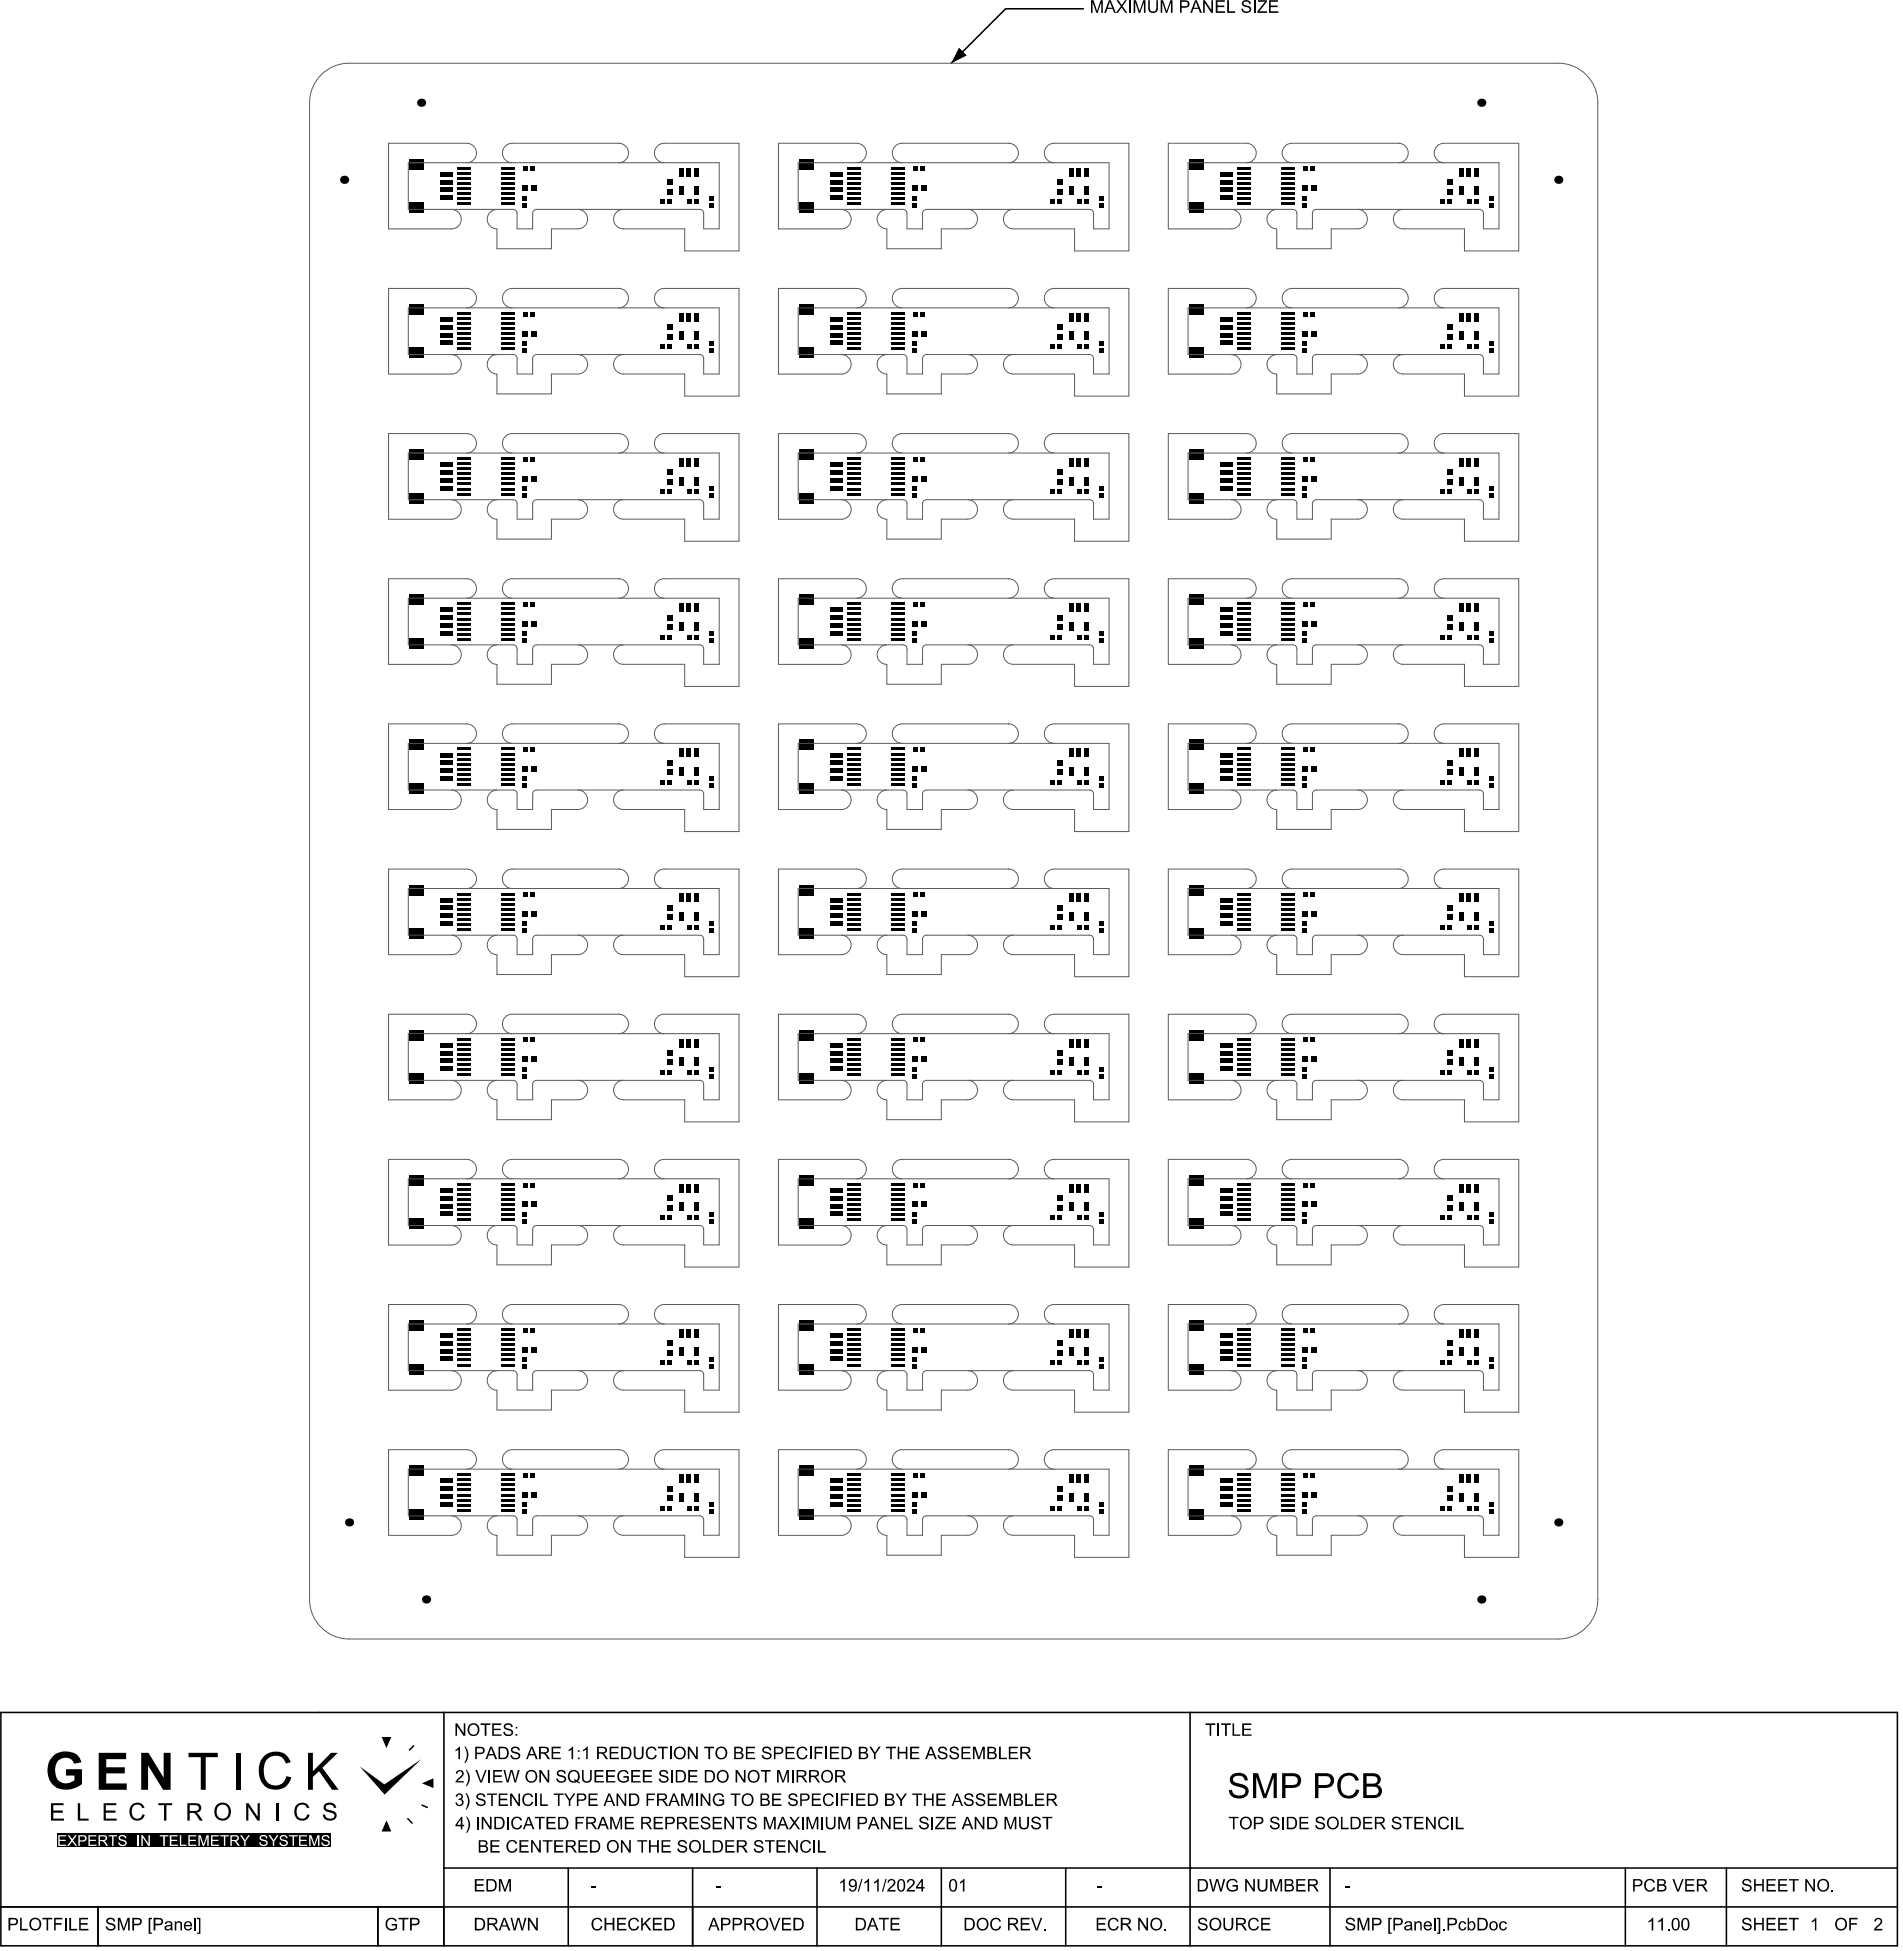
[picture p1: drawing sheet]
<svg xmlns="http://www.w3.org/2000/svg" width="407mm" height="417mm" viewBox="0 0 407 417" stroke-linecap="round" stroke-linejoin="round" font-family="sans-serif">
<g fill="#000">
<path d="M205 10.2l1.6 1.7-3.3 1.6zM11.4 375.3l.1-.1a4.2 4.2 0 0 1 5-.1l.5 .7 .4 .9-1.6 .3a2.04 2.04 0 0 0-1.9-1.3 2.04 2.04 0 0 0-1.9 1.3 3.6 3.6 0 0 0 .7 3.8 2.74 2.74 0 0 0 3.2-.3v-1h-1.8v-1.4h3.4l-.1 3.3a4.8 4.8 0 0 1-6.2 0 4.7 4.7 0 0 1 .2-6.1zM21.1 374.6h5.9v1.4h-4.3v1.7h4v1.3h-4v2.2h4.4v1.3h-6zM40.3 374.6h6.2v1h-2.5v6.9h-1.1v-6.9h-2.6zM56.5 375.3a3.4 3.4 0 0 1 5.6 1.4l-1 .2a2.35 2.35 0 0 0-2.1-1.7 2.35 2.35 0 0 0-2.3 1.4l-.1 .4a4.3 4.3 0 0 0 .6 3.9 2.37 2.37 0 0 0 2.4 .6 2.37 2.37 0 0 0 1.6-1.9l1 .3v.1a3.5 3.5 0 0 1-3.2 2.5 3.5 3.5 0 0 1-3.4-2.4 4.8 4.8 0 0 1 .9-4.8zM65.8 374.6h1.1v4l3.9-4h1.4l-3.3 3.2 3.5 4.7h-1.4l-2.8-3.9-1.3 1.2v2.7h-1.1zM76.9 377.5l5.3 3.9 7.9-5.4-7.9 7.6zM81.6 371.2h2l-1 2.4zM97.4 374l.7-.7h.2v2.7h-.3v-2.1l-.6 .4zM97.7 378.5l.7-.2a.83 .83 0 0 1 .7 .8 .83 .83 0 0 1-.5 .8l-.8 .8h1.3v.3h-1.7l.2-.5 .8-.8a.56 .56 0 0 0 .4-.8 .56 .56 0 0 0-.9-.2l-.2 .4h-.3zM99.3 373.3h.2l.3 .5 .3 1.3-.1 .7-.5 1-.2-.1 .3-.7 .2-1.1-.2-1zM97.4 368.3h.3l1.4 2.1v-2.1h.4v2.7h-.4l-1.4-2.1v2.1h-.3z"/>
<path d="M99.5 378.3h.3l.3 .4 .3 1.2-.1 .9-.5 1-.3-.1 .4-.7 .2-1.1-.2-1zM102.7 368.3h2.1v.4h-.8v2.3h-.4v-2.3h-.9zM105.2 368.3h1.9v.4h-1.6v.8h1.5v.3h-1.5v.9h1.7v.3h-2zM105.4 378.3h1.9v.3h-1.5v.8h1.4v.4h-1.4v.9h1.6v.3h-2zM107.9 368.5l.8-.2a.86 .86 0 0 1 .9 .8h-.3a.63 .63 0 0 0-.6-.5 .63 .63 0 0 0-.7 .5l.4 .3 .9 .2a.81 .81 0 0 1 .2 1.1 .81 .81 0 0 1-1 .3 .87 .87 0 0 1-.9-.8l.3-.1a.73 .73 0 0 0 .7 .6 .73 .73 0 0 0 .7-.5l-.3-.3-1-.3a.63 .63 0 0 1-.1-1.1zM109.4 373.5l.4-.2a.95 .95 0 0 1 1.4 .8h-.4a.65 .65 0 0 0-.6-.5 .65 .65 0 0 0-.7 .5l.2 .2 1.1 .3a.82 .82 0 0 1 .2 1.1 .82 .82 0 0 1-1.1 .3 .94 .94 0 0 1-.8-.9h.3l.1 .2a.73 .73 0 0 0 .7 .4 .73 .73 0 0 0 .7-.5l-.2-.2-1.1-.4-.3-.2-.1-.6zM117.9 373.3h1.9v.4h-1.6v.8h1.5v.3h-1.5v.9h1.7v.3h-2zM119.3 378.4l.7-.1a.87 .87 0 0 1 .9 .8h-.3a.66 .66 0 0 0-.6-.5 .66 .66 0 0 0-.7 .5l.3 .2 .8 .2a.79 .79 0 0 1 .5 1.1 .79 .79 0 0 1-1 .4 .87 .87 0 0 1-1-.9h.4v.4l.3 .2 .9-.1a.44 .44 0 0 0 .1-.6 .44 .44 0 0 0-.5-.2l-.8-.2-.2-.3a.62 .62 0 0 1 .2-.9zM121.6 374l.7-.7h.2v2.7h-.3v-2.1l-.7 .4zM124.7 374l.7-.7h.2v2.7h-.3v-2.1l-.7 .4zM124.4 378.3h.3v1.7a.7 .7 0 0 0 .8 .7 .7 .7 0 0 0 .6-.8v-1.6h.4v1.6a1.04 1.04 0 0 1-1.1 1.1 1.04 1.04 0 0 1-1-1.1zM127.1 378.3h1.9v.3h-1.6v.8h1.5v.4h-1.5v.9h1.7v.3h-2z"/>
<path d="M129.6 378.3h1.9v.3h-1.6v.8h1.5v.4h-1.5v.9h1.6v.3h-1.9zM130.3 373.3h1.9v.4h-1.6v.8h1.5v.3h-1.5v.9h1.7v.3h-2zM132.5 378.5l.9-.2a1.03 1.03 0 0 1 1 .8h-.4l-.1-.3-.4-.2h-.7l-.4 .5-.1 .6a1.06 1.06 0 0 0 .6 .9 1.06 1.06 0 0 0 1.2-.1v-.6h-.8v-.3h1.1v1l-.6 .4h-.6a1.4 1.4 0 0 1-1.2-1 1.4 1.4 0 0 1 .5-1.5zM134.9 378.3h2v.3h-1.6v.8h1.5v.4h-1.5v.9h1.6v.3h-2zM135.5 373.3h.3v1.7a.69 .69 0 0 0 .8 .7 .69 .69 0 0 0 .6-.8v-1.6h.4l-.1 1.8a1.04 1.04 0 0 1-1.1 .9 1.04 1.04 0 0 1-.9-1.1zM137.4 378.3h1.9v.3h-1.5v.8h1.5v.4h-1.5v.9h1.6v.3h-2zM138.5 373.6l.7-.3 .6 .1 .6 .7-.4 .1a.87 .87 0 0 0-1.1-.5 .87 .87 0 0 0-.5 1.1 .83 .83 0 0 0 .7 .9 .83 .83 0 0 0 1-.6h.3l-.3 .6-.5 .3h-.5a1.42 1.42 0 0 1-1.1-1 1.42 1.42 0 0 1 .5-1.4zM141.2 378.4l.8-.1a.8 .8 0 0 1 .8 .8h-.3a.66 .66 0 0 0-.6-.5 .66 .66 0 0 0-.7 .5l.3 .2 .9 .3a.78 .78 0 0 1 .4 1 .78 .78 0 0 1-1 .4h-.1a.87 .87 0 0 1-.9-.9h.4v.4l.3 .2 .8-.1a.44 .44 0 0 0 .2-.5 .44 .44 0 0 0-.5-.3l-1-.4-.1-.5zM140.6 373.3h2.1v.4h-.8v2.3h-.4v-2.3h-.9zM147.1 378.3h1.9v.3h-1.5v.8h1.5v.4h-1.5v.9h1.6v.3h-2zM147 373.3h.4l1.4 2.1v-2.1h.3v2.7h-.3l-1.4-2.1v2.1h-.4zM150.5 373.3h2.1v.4h-.8v2.3h-.4v-2.3h-.9z"/>
<path d="M159.4 373.3h2v.4h-1.6v.8h1.4v.3h-1.4v.9h1.6v.3h-2zM163.1 373.5l.5-.2a.9 .9 0 0 1 1.2 .8h-.3a.62 .62 0 0 0-.6-.5 .62 .62 0 0 0-.6 .5l.1 .2 1 .3a.79 .79 0 0 1 .4 1 .79 .79 0 0 1-1.1 .4h-.1a.94 .94 0 0 1-.8-.9h.3l.1 .1a.73 .73 0 0 0 .7 .5 .73 .73 0 0 0 .7-.5l-.3-.3-1-.3-.3-.3-.1-.5zM162.6 378.3h2.1v.3h-.8v2.4h-.4v-2.4h-.9zM167.9 373.3h1.9v.4h-1.6v.8h1.5v.3h-1.5v.9h1.7v.3h-2zM170.7 373.6l.5-.3h.7l.5 .4 .2 .4-.4 .1a.85 .85 0 0 0-1.1-.5 .85 .85 0 0 0-.4 1.1 .81 .81 0 0 0 .7 .9 .81 .81 0 0 0 .9-.6h.3l-.2 .6-.6 .3h-.4a1.44 1.44 0 0 1-.7-2.4zM174.1 373.3h1.8v.4h-1.5v.8h1.3v.3h-1.3v1.2h-.3zM177.4 373.3h1.9v.4h-1.6v.8h1.5v.3h-1.5v.9h1.7v.3h-2zM185.8 373.3h.4l.8 1.3 .8-1.3h.4l-1 1.6v1.1h-.4v-1.1zM189.4 373.3h2.1v.4h-.9v2.3h-.3v-2.3h-.9zM191.9 373.3h.3v1.1h1.4v-1.1h.3v2.7h-.3v-1.2h-1.4v1.2h-.3zM194.5 373.3h2v.4h-1.6v.8h1.5v.3h-1.5v.9h1.6v.3h-2zM200.7 373.5l.5-.2a.9 .9 0 0 1 1.2 .8h-.3a.62 .62 0 0 0-.6-.5 .62 .62 0 0 0-.6 .5l.1 .2 1 .3a.79 .79 0 0 1 .4 1 .79 .79 0 0 1-1.1 .4h-.1a.94 .94 0 0 1-.8-.9h.3l.1 .1a.71 .71 0 0 0 .7 .6 .71 .71 0 0 0 .7-.7l-.3-.2-1.1-.3-.2-.3-.1-.5z"/>
<path d="M203.2 373.5l.5-.2a.9 .9 0 0 1 1.2 .8h-.3a.67 .67 0 0 0-.6-.5 .67 .67 0 0 0-.7 .4l.2 .3 1 .3a.82 .82 0 0 1 .4 1.1 .82 .82 0 0 1-1.2 .3 .94 .94 0 0 1-.8-.9h.3l.1 .2a.73 .73 0 0 0 .7 .4 .73 .73 0 0 0 .7-.5l-.3-.3-1-.3-.3-.3-.1-.3zM205.5 373.3h1.9v.4h-1.6v.8h1.5v.3h-1.5v.9h1.7v.3h-2zM208 373.3h.5l.8 2.3 .7-2.3h.5v2.7h-.4v-2.2l-.7 2.2h-.3l-.8-2.3v2.3h-.3zM213.5 373.3h.4v2.4h1.3v.3h-1.7zM215.6 373.3h1.9v.4h-1.5v.8h1.5v.3h-1.5v.9h1.6v.3h-2zM257.7 368.3h2.1v.4h-.9v2.3h-.3v-2.3h-.9zM261 368.3h2.1v.4h-.9v2.3h-.4v-2.3h-.8zM263.4 368.3h.4v2.4h1.3v.3h-1.7zM263.2 379.4a2.22 2.22 0 0 1 3.5 .6v.5h-.6a1.38 1.38 0 0 0-1.2-1 1.38 1.38 0 0 0-1.4 .7 1.11 1.11 0 0 0 1.3 1l.3 .1a1.58 1.58 0 0 1 1.5 .7 1.58 1.58 0 0 1 0 1.7 2.51 2.51 0 0 1-3.7-.3l-.3-.8 .7-.1a1.57 1.57 0 0 0 1.3 1.2 1.57 1.57 0 0 0 1.6-.7 1.09 1.09 0 0 0-1.2-1.1l-.5-.1a1.49 1.49 0 0 1-1.6-1.9zM265.5 368.3h2v.4h-1.6v.8h1.5v.3h-1.5v.9h1.6v.3h-2zM286.7 379.5a2.36 2.36 0 0 1 3.8 1l-.8 .1a1.64 1.64 0 0 0-1.9-1.1 1.64 1.64 0 0 0-1.2 1.9v.3a1.66 1.66 0 0 0 1.2 2 1.66 1.66 0 0 0 2-1.3l.7 .3a2.36 2.36 0 0 1-2.1 1.7 2.36 2.36 0 0 1-2.3-1.5l-.1-.1a3.3 3.3 0 0 1 .7-3.3zM10.9 385.4h2.7v.4h-2.2v1.2h2v.4h-2v1.3h2.3v.4h-2.8z"/>
<path d="M16.6 385.4h.5v3.3h1.8v.4h-2.3zM22.2 385.4h2.7v.4h-2.3v1.2h2.1v.4h-2.1v1.3h2.3v.4h-2.7zM28.4 385.6l.3-.2a1.56 1.56 0 0 1 2.2 1l-.5 .1a1.18 1.18 0 0 0-1.5-.7 1.18 1.18 0 0 0-.8 1.4v.1a1.18 1.18 0 0 0 1 1.4 1.18 1.18 0 0 0 1.4-.9l.4 .1v.1a1.69 1.69 0 0 1-2.1 1 1.69 1.69 0 0 1-1.1-2l.2-.9zM30.2 374.6h1.5l3.3 5.3v-5.3h1.5v7.9h-1.6l-3.3-5.2v5.2h-1.4zM33.8 385.4h3v.4h-1.2v3.3h-.5v-3.3h-1.3zM50.4 374.6h1.1v7.9h-1.1zM52.6 385.4h.5l2 2.9v-2.9h.4v3.7h-.5l-1.9-2.9v2.9h-.5zM59.1 385.4h.5v3.7h-.5zM63.6 385.6l.3-.2a1.56 1.56 0 0 1 2.2 1l-.5 .1a1.18 1.18 0 0 0-1.5-.7 1.18 1.18 0 0 0-.7 1.4v.1a1.18 1.18 0 0 0 .9 1.4 1.18 1.18 0 0 0 1.4-.9l.5 .1-.1 .1a1.69 1.69 0 0 1-2.1 1 1.69 1.69 0 0 1-1.1-2l.2-.9zM69.5 385.6l.4-.2a1.41 1.41 0 0 1 2 1h-.5a.93 .93 0 0 0-.8-.7 .93 .93 0 0 0-1 .6l.2 .4 1.5 .4a1.09 1.09 0 0 1 .5 1.4 1.09 1.09 0 0 1-1.3 .6 1.35 1.35 0 0 1-1.5-1.3h.5a1.09 1.09 0 0 0 .9 .9 1.09 1.09 0 0 0 1.1-.6l-.1-.4-.3-.1-1.1-.4a.92 .92 0 0 1-.8-.6 .92 .92 0 0 1 .3-1zM82.6 389.1l1 2.3h-2zM90.2 381.1l2.5-1v2.1z"/>
<path d="M97.6 383.5l.3-.1a.68 .68 0 0 1 .9 .1 .68 .68 0 0 1-.2 1 .83 .83 0 0 1 0 1.4 .83 .83 0 0 1-1.2-.6l.3-.1a.52 .52 0 0 0 .6 .5 .52 .52 0 0 0 .4-.7 .52 .52 0 0 0-.7-.3v-.3a.44 .44 0 0 0 .6-.3 .44 .44 0 0 0-.4-.5 .44 .44 0 0 0-.5 .4h-.3zM99.5 383.2a1.27 1.27 0 0 1 .8 1.1v1.3l-.4 .9-.2 .2h-.2l.5-1.3v-1.1zM99.6 388.3l.3 .1 .6 1.3-.2 1.1-.5 .9h-.2l.5-1.4v-.6zM102 383.5l.5-.2h.4a.79 .79 0 0 1 .8 .7l-.3 .1a.62 .62 0 0 0-.6-.5 .62 .62 0 0 0-.6 .5l.2 .2 .9 .3a.78 .78 0 0 1 .4 1 .78 .78 0 0 1-1 .4 .87 .87 0 0 1-1-.9h.3a.73 .73 0 0 0 .7 .6 .73 .73 0 0 0 .8-.6l-.3-.2-1-.3-.2-.2a.58 .58 0 0 1 0-.9zM101.6 378.3h.4l.8 2.4 .9-2.4h.3l-1 2.7h-.4zM103 388.3h.3l1.4 2.1v-2.1h.4v2.7h-.4l-1.4-2.1v2.1h-.3zM104.1 383.3h2.1v.3h-.9v2.4h-.3v-2.4h-.9zM104.8 393.3h2v.3h-1.6v.8h1.5v.3h-1.5v.9h1.6v.4h-2zM106.6 383.3h1.9v.3h-1.6v.8h1.5v.4h-1.5v.9h1.7v.3h-2zM108.8 393.4l.9-.1 .5 .1 .4 .6-.4 .1a.85 .85 0 0 0-1.2-.5 .85 .85 0 0 0-.4 1.2 .81 .81 0 0 0 .7 .9 .81 .81 0 0 0 .9-.7l.4 .1v.1a1.25 1.25 0 0 1-1.7 .7 1.25 1.25 0 0 1-.6-1.7l.2-.4zM107.6 378.3h.4l.5 2.3 .6-2.3h.4l.6 2.3 .6-2.3h.4l-.8 2.7h-.3l-.7-2.4-.6 2.4h-.4zM109.8 388.5l.5-.2 .7 .1 .6 .5-.4 .2a.87 .87 0 0 0-1.1-.5 .87 .87 0 0 0-.5 1.2 .83 .83 0 0 0 .7 .9 .83 .83 0 0 0 1-.7l.3 .2-.4 .6-.5 .2h-.4a1.43 1.43 0 0 1-1-1.1 1.43 1.43 0 0 1 .5-1.4z"/>
<path d="M109 383.3h.4l1.4 2.1v-2.1h.4v2.7h-.4l-1.4-2.1v2.1h-.4zM111 393.3h2v.3h-1.6v.8h1.4v.3h-1.4v.9h1.6v.4h-2zM112 383.6l.4-.3h.9l.6 .7-.3 .1a.86 .86 0 0 0-1.1-.5 .86 .86 0 0 0-.5 1.2 .84 .84 0 0 0 .7 .9 .84 .84 0 0 0 .9-.6h.4l-.1 .3a1.25 1.25 0 0 1-1.6 .5 1.25 1.25 0 0 1-.6-1.6zM113.5 393.3h.4l1.3 2.1v-2.1h.4v2.7h-.4l-1.3-2.2v2.2h-.4zM115.5 383.3h.3v2.4h1.3v.3h-1.6zM114.3 388.3h2.1v.3h-.8v2.4h-.4v-2.4h-.9zM115.3 378.3h.4l1.4 2.1v-2.1h.3v2.7h-.4l-1.4-2.1v2.1h-.3zM116 393.3h2.1v.3h-.9v2.4h-.4v-2.4h-.8zM116.8 388.3h1.9v.3h-1.5v.8h1.4v.3h-1.4v.9h1.6v.4h-2zM118.5 393.3h1.9v.3h-1.6v.8h1.5v.3h-1.5v.9h1.6v.4h-1.9zM118.4 383.3h2.1v.3h-.9v2.4h-.3v-2.4h-.9zM120.6 383.3h.4l.8 1.3 .8-1.3h.4l-1.1 1.5v1.2h-.3v-1.2z"/>
<path d="M123 388.3h1.8v.3h-1.4v.9h1.2v.2h-1.2v1.3h-.4zM123.6 393.3h1.9v.3h-1.5v.8h1.5v.3h-1.5v.9h1.6v.4h-2zM125.8 383.3h1.9v.3h-1.6v.8h1.5v.4h-1.5v.9h1.7v.3h-2zM130.4 388.3h.5l.8 2.3 .8-2.3h.5v2.7h-.4v-2.3l-.7 2.3h-.4l-.7-2.3v2.3h-.4zM131.8 383.3h.3l1.4 2.1v-2.1h.4v2.7h-.4l-1.4-2.1v2.1h-.3zM132.7 393.3h.4l1.4 2.1v-2.1h.3v2.7h-.4l-1.3-2.2v2.2h-.4zM133.6 388.3h1.9v.3h-1.6v.8h1.5v.3h-1.5v.9h1.6v.4h-1.9zM136.2 393.3h2.1v.3h-.9v2.4h-.3v-2.4h-.9zM138.2 383.3h1.8v.3h-1.5v.9h1.3v.3h-1.3v1.2h-.3zM138.7 393.3h.4v1.1h1.3v-1.1h.4v2.7h-.4v-1.3h-1.3v1.3h-.4zM139.7 388.3h2v.3h-1.6v.8h1.5v.3h-1.5v.9h1.6v.4h-2zM141.4 393.3h1.9v.3h-1.6v.8h1.5v.3h-1.5v.9h1.7v.4h-2z"/>
<path d="M145.1 393.5l.4-.2a.92 .92 0 0 1 1.3 .8h-.3a.62 .62 0 0 0-.7-.6 .62 .62 0 0 0-.6 .6l1 .4a.79 .79 0 0 1 .7 1 .79 .79 0 0 1-1.1 .5 .93 .93 0 0 1-1-.9h.3a.74 .74 0 0 0 .7 .6 .74 .74 0 0 0 .8-.6l-.3-.2-.8-.3a.67 .67 0 0 1-.6-.4 .67 .67 0 0 1 .2-.7zM145.6 383.3h.5l.8 2.3 .8-2.3h.5v2.7h-.4v-2.3l-.8 2.3h-.3l-.8-2.3v2.3h-.3zM147.4 388.3h1.9v.3h-1.6v.8h1.5v.3h-1.5v.9h1.7v.4h-2zM150.3 393.3h.3v2.3h1.3v.4h-1.6zM150 388.5l.6-.2a.98 .98 0 0 1 1.2 .7l-.3 .1a.65 .65 0 0 0-.7-.5 .65 .65 0 0 0-.6 .5l.3 .2 .8 .2a.77 .77 0 0 1 .5 1 .77 .77 0 0 1-1 .5h-.2a.86 .86 0 0 1-.9-.9h.4a.76 .76 0 0 0 .7 .6 .76 .76 0 0 0 .7-.5l-.2-.3-1-.3-.4-.3-.1-.5zM149.8 383.3h.3l1.4 2.1v-2.1h.3v2.7h-.3l-1.4-2.1v2.1h-.3zM152.8 383.5l1-.2a.87 .87 0 0 1 .9 .7l-.3 .1-.5-.5h-.5l-.6 .4-.1 .7a1.02 1.02 0 0 0 .6 .9 1.02 1.02 0 0 0 1.1-.2v-.5h-.7v-.3h1.1v1l-.6 .3-.7 .1a1.42 1.42 0 0 1-1.1-1 1.42 1.42 0 0 1 .4-1.5zM152.3 388.3h2v.3h-1.6v.8h1.5v.3h-1.5v.9h1.6v.4h-2zM154.8 388.3h.4l1.4 2.1v-2.1h.3v2.7h-.3l-1.4-2.1v2.1h-.4zM155 393.3h1.9v.3h-1.5v.8h1.5v.3h-1.5v.9h1.6v.4h-2zM156.2 383.3h2v.3h-.8v2.4h-.4v-2.4h-.8zM157.2 378.3h.4l1.4 2.1v-2.1h.3v2.7h-.3l-1.4-2.1v2.1h-.4z"/>
<path d="M157.3 388.3h2.1v.3h-.9v2.4h-.3v-2.4h-.9zM159.9 388.5l.6-.2a.98 .98 0 0 1 1.2 .7l-.3 .1a.65 .65 0 0 0-.7-.5 .65 .65 0 0 0-.6 .5l.3 .2 1.1 .3a.84 .84 0 0 1 .1 1.1 .84 .84 0 0 1-1.1 .3 .95 .95 0 0 1-.9-.9h.4v.2a.73 .73 0 0 0 .8 .4 .73 .73 0 0 0 .6-.6l-.3-.3-1-.2-.3-.3v-.5zM161.5 393.5l.7-.2a.92 .92 0 0 1 .9 .8h-.3a.65 .65 0 0 0-.6-.6 .65 .65 0 0 0-.7 .6l1.5 .6a.87 .87 0 0 1-.1 1.1 .87 .87 0 0 1-1.1 .2 .79 .79 0 0 1-.7-.9h.4v.2a.7 .7 0 0 0 .8 .4 .7 .7 0 0 0 .5-.7l-1.2-.4-.3-.3a.6 .6 0 0 1 .2-.8zM163.5 393.3h2.1v.3h-.9v2.4h-.3v-2.4h-.9zM163.3 388.3h.5l.8 2.3 .7-2.3h.5v2.7h-.3v-2.3l-.8 2.3h-.3l-.8-2.3v2.3h-.3zM165 383.3h2v.3h-1.6v.8h1.5v.4h-1.5v.9h1.6v.3h-2zM166 393.3h1.9v.3h-1.6v.8h1.5v.3h-1.5v.9h1.7v.4h-2zM166.1 378.3h.5l.8 2.3 .8-2.3h.4v2.7h-.3v-2.2l-.8 2.2h-.3l-.8-2.3v2.3h-.3zM168.7 383.5l.5-.2a1.01 1.01 0 0 1 1.3 .7l-.4 .1a.65 .65 0 0 0-.6-.5 .65 .65 0 0 0-.6 .5l.2 .2 1 .3a.79 .79 0 0 1 .3 1.1 .79 .79 0 0 1-1 .3h-.1a.94 .94 0 0 1-.9-.9h.4l.1 .3 .4 .3 .8-.2a.56 .56 0 0 0-.1-.6 .56 .56 0 0 0-.6-.1l-.8-.5-.1-.5zM168.7 388.3h.4l.7 1 .8-1h.3l-.9 1.3 1 1.4h-.4l-.8-1.2-.8 1.2h-.4l1-1.4zM168.5 393.3h.3l1.4 2.1v-2.1h.3v2.7h-.3l-1.4-2.2v2.2h-.3zM171.6 393.4l.9-.1 .5 .1 .4 .6-.4 .1a.85 .85 0 0 0-1.2-.5 .85 .85 0 0 0-.4 1.2 .81 .81 0 0 0 .7 .9 .81 .81 0 0 0 .9-.7l.4 .1v.1a1.25 1.25 0 0 1-1.7 .7 1.25 1.25 0 0 1-.6-1.7l.1-.4z"/>
<path d="M172.4 388.3h.5l.7 2.3 .8-2.3h.5v2.7h-.3v-2.3l-.8 2.3h-.3l-.8-2.3v2.3h-.3zM174.8 393.3h.4v2.3h1.3v.4h-1.7zM173.5 383.3h1.9v.3h-1.5v.8h1.4v.4h-1.4v.9h1.6v.3h-2zM176.2 383.6l.5-.3h.9l.3 .2 .3 .5-.4 .1a.84 .84 0 0 0-1.1-.5 .84 .84 0 0 0-.4 1.2 .82 .82 0 0 0 .6 .9 .82 .82 0 0 0 1-.6h.3l-.2 .5-.3 .3-.7 .1a1.44 1.44 0 0 1-.8-2.4zM176.5 388.3h.4v1.6a.71 .71 0 0 0 .7 .8 .71 .71 0 0 0 .6-.9v-1.5h.4v1.6a1.04 1.04 0 0 1-1.1 1.1 1.04 1.04 0 0 1-1-1.2zM179.7 383.3h1.8v.3h-1.4v.9h1.2v.3h-1.2v1.2h-.4zM179.2 388.3h.5l.8 2.3 .7-2.3h.5v2.7h-.3v-2.3l-.8 2.3h-.3l-.8-2.3v2.3h-.3zM183 383.3h2v.3h-1.6v.8h1.4v.4h-1.4v.9h1.6v.3h-2zM188.3 388.3h.3l1.4 2.1v-2.1h.4v2.7h-.4l-1.4-2.1v2.1h-.3zM191.4 383.3h.4l.8 1.3 .8-1.3h.5l-1.1 1.5v1.2h-.4v-1.2zM191 388.3h1.9v.3h-1.6v.8h1.5v.3h-1.5v.9h1.7v.4h-2zM193.4 388.3h.4v2.3h1.3v.4h-1.7z"/>
<path d="M195 383.3h2.1v.3h-.9v2.4h-.3v-2.4h-.9zM196.6 388.6l.1-.1a1.03 1.03 0 0 1 1.8 .5l-.4 .1a.65 .65 0 0 0-.6-.5 .65 .65 0 0 0-.6 .4l.2 .3 1.1 .3a.8 .8 0 0 1 .2 1.1 .8 .8 0 0 1-1 .3 .94 .94 0 0 1-1-.9h.4l.1 .3 .3 .2 .5 .1a.46 .46 0 0 0 .5-.5 .46 .46 0 0 0-.6-.4l-.4-.1a.69 .69 0 0 1-.6-1.1zM197.5 383.3h.3v1.1h1.4v-1.1h.4v2.7h-.4v-1.3h-1.4v1.3h-.3zM200 388.3h1.9v.3l-1.7 2h1.8v.4h-2.1v-.4l1.6-2h-1.5zM200.1 383.3h2v.3h-1.6v.8h1.5v.4h-1.5v.9h1.6v.3h-2zM202.3 388.3h2v.3h-1.6v.8h1.5v.3h-1.5v.9h1.6v.4h-2zM206.3 383.5l.5-.2a1.01 1.01 0 0 1 1.3 .7l-.4 .1a.62 .62 0 0 0-.6-.5 .62 .62 0 0 0-.6 .5l1.2 .5a.79 .79 0 0 1 .3 1.1 .79 .79 0 0 1-1 .3h-.1a.94 .94 0 0 1-.9-.9l.4 .1a.71 .71 0 0 0 .7 .5 .71 .71 0 0 0 .7-.6l-.4-.3-.9-.2-.3-.3-.1-.5zM208.8 383.5l.5-.2h.4a.79 .79 0 0 1 .8 .7l-.3 .1a.62 .62 0 0 0-.6-.5 .62 .62 0 0 0-.6 .5l.2 .2 .9 .3a.77 .77 0 0 1 .5 .9 .77 .77 0 0 1-1 .5h-.1a.93 .93 0 0 1-1-.9h.3a.74 .74 0 0 0 .7 .6 .74 .74 0 0 0 .8-.5l-.3-.3-1-.3-.3-.3-.1-.5zM208.3 388.3h.4l1.4 2.1v-2.1h.3v2.7h-.3l-1.4-2.1v2.1h-.4zM211.1 383.3h1.9v.3h-1.5v.8h1.4v.4h-1.4v.9h1.6v.3h-2zM213.6 383.3h.5l.8 2.3 .7-2.3h.5v2.7h-.3v-2.3l-.8 2.3h-.3l-.8-2.3v2.3h-.3zM214.7 388.3h.6l.7 2.3 .8-2.3h.4v2.7h-.3v-2.3l-.8 2.3h-.3l-.8-2.3v2.3h-.3z"/>
<path d="M219.1 383.3h.4v2.4h1.3v.3h-1.7zM217.8 388.3h.4v1.6a.69 .69 0 0 0 .7 .8 .69 .69 0 0 0 .7-.9v-1.5h.3v1.7a1.04 1.04 0 0 1-1.1 1 1.04 1.04 0 0 1-1-1.2zM220.6 388.6l.7-.3a.93 .93 0 0 1 1.1 .7l-.3 .1a.59 .59 0 0 0-.7-.6 .59 .59 0 0 0-.5 .7l1.2 .4a.81 .81 0 0 1 .2 1.1 .81 .81 0 0 1-1 .3 .94 .94 0 0 1-.9-.9h.3l.1 .3 .3 .2h.7a.44 .44 0 0 0 .3-.5 .44 .44 0 0 0-.6-.3l-.7-.3a.63 .63 0 0 1-.2-.9zM221.2 383.3h1.9v.3h-1.5v.8h1.5v.4h-1.5v.9h1.6v.3h-2zM222.8 388.3h2.1v.3h-.9v2.4h-.3v-2.4h-.9zM262.6 388.3h2.2v.3h-.9v2.4h-.4v-2.4h-.9zM271.6 388.6l.7-.3a.96 .96 0 0 1 1.1 .7l-.3 .1a.65 .65 0 0 0-.6-.5 .65 .65 0 0 0-.7 .4l.3 .3 1.1 .3a.81 .81 0 0 1 .2 1.1 .81 .81 0 0 1-1 .3 .94 .94 0 0 1-1-.9h.4l.3 .5 .5 .1a.47 .47 0 0 0 .6-.4 .47 .47 0 0 0-.6-.5l-.8-.3a.72 .72 0 0 1-.2-.9zM267.8 379h1.1l1.5 4.5 1.6-4.5h.9v5.3h-.7v-4.4l-1.5 4.4h-.7l-1.5-4.5v4.5h-.7zM277.8 388.3h1.9v.3h-1.6v.8h1.5v.3h-1.5v.9h1.6v.4h-1.9zM281.5 388.4l.5-.1a.92 .92 0 0 1 1.2 .7l-.4 .1a.65 .65 0 0 0-.6-.5 .65 .65 0 0 0-.6 .4l.2 .3 1 .3a.79 .79 0 0 1 .3 1 .79 .79 0 0 1-1 .4 .94 .94 0 0 1-1-.9h.4l.1 .3 .4 .3h.5l.4-.2-.1-.5-1.2-.4a.66 .66 0 0 1-.1-1.2zM286.6 388.3h.4v2.3h1.3v.4h-1.7zM291.4 388.3h1.9v.3h-1.6v.8h1.5v.3h-1.5v.9h1.7v.4h-2z"/>
<path d="M297.7 388.6l.3-.3h.5a.93 .93 0 0 1 1 .7l-.4 .1a.59 .59 0 0 0-.6-.6 .59 .59 0 0 0-.5 .7l1.2 .4a.8 .8 0 0 1 .2 1 .8 .8 0 0 1-1 .4 .94 .94 0 0 1-.9-.9h.3l.1 .3 .3 .2h.8a.42 .42 0 0 0 .2-.5 .42 .42 0 0 0-.5-.3l-.8-.3a.63 .63 0 0 1-.2-.9zM299.9 388.3h2v.3h-.8v2.4h-.4v-2.4h-.8zM302.3 388.3h2v.3h-1.6v.8h1.4v.3h-1.4v.9h1.6v.4h-2zM304.8 388.3h.3l1.4 2.1v-2.1h.4v2.7h-.4l-1.4-2.1v2.1h-.3zM307.6 388.7l.5-.3 .8-.1 .4 .1 .3 .4 .1 .2-.4 .1a.85 .85 0 0 0-1.1-.5 .85 .85 0 0 0-.4 1.2 .81 .81 0 0 0 .6 .9 .81 .81 0 0 0 1-.7l.3 .1-.2 .5-.5 .4h-.6a1.44 1.44 0 0 1-.8-2.3zM311.2 388.3h.4v2.3h1.3v.4h-1.7zM4.3 409.9h.3v2.4h1.4v.3h-1.7zM9.1 409.9h2.1v.3h-.9v2.4h-.3v-2.4h-.9zM11.6 409.9h1.7v.3h-1.4v.8h1.3v.4h-1.3v1.2h-.3zM14.8 409.9h.4v2.4h1.3v.3h-1.7zM16.9 409.9h1.9v.3h-1.5v.8h1.4v.4h-1.4v.9h1.6v.3h-2zM23 410l.3-.1a1.01 1.01 0 0 1 1.3 .8h-.3a.65 .65 0 0 0-.6-.5 .65 .65 0 0 0-.7 .5l.3 .2 1 .3a.8 .8 0 0 1 .3 1.1 .8 .8 0 0 1-1.1 .3h-.1a.94 .94 0 0 1-.8-.9h.3l.4 .6h.5a.48 .48 0 0 0 .5-.5 .48 .48 0 0 0-.6-.4l-.7-.2-.3-.4a.66 .66 0 0 1 .3-.8z"/>
<path d="M25.2 409.9h.5l.8 2.3 .8-2.3h.4v2.7h-.3v-2.2l-.8 2.2h-.3l-.8-2.3v2.3h-.3zM31.8 409.9h.7v.3h-.4v2.9h.4v.2h-.7zM37.3 410.7h.3v.2l.4-.3h.4l.4 .3 .1 1.7h-.3v-1.2a.46 .46 0 0 0-.6-.5 .46 .46 0 0 0-.3 .6v1.1h-.4zM42.1 409.9h.7v3.4h-.7v-.2h.4v-2.9h-.4zM82.9 410.1l.6-.2a1.14 1.14 0 0 1 1.3 .8h-.3l-.1-.3-.4-.2h-.7l-.4 .5-.1 .6a1.06 1.06 0 0 0 .6 .9 1.06 1.06 0 0 0 1.1-.2v-.5h-.8v-.3h1.2v1l-.6 .4h-.7a1.4 1.4 0 0 1-1.2-1 1.4 1.4 0 0 1 .5-1.5zM85.2 409.9h2.1v.3h-.9v2.4h-.4v-2.4h-.8zM101.5 401.6h1.9v.3h-1.5v.8h1.4v.3h-1.4v.9h1.6v.4h-2zM106.6 401.6h.6l.7 2.3 .8-2.3h.5v2.7h-.3v-2.3l-.8 2.3h-.3l-.8-2.3v2.3h-.4zM109.1 409.9h.4l.5 2.3 .6-2.3h.4l.6 2.3 .6-2.3h.3l-.7 2.7h-.4l-.6-2.4-.6 2.4h-.4zM112.8 409.9h.4l1.4 2.1v-2.1h.3v2.7h-.3l-1.4-2.1v2.1h-.4zM126.4 403.1h1v.4h-1zM126.8 410.2l.4-.3h.9l.4 .2 .2 .6h-.3a.84 .84 0 0 0-1.1-.5 .84 .84 0 0 0-.5 1.2 .81 .81 0 0 0 .7 .9 .81 .81 0 0 0 .9-.7l.4 .1-.3 .6-.9 .3a1.47 1.47 0 0 1-.8-2.4z"/>
<path d="M129.2 409.9h.4v1.1h1.3v-1.1h.4v2.7h-.4v-1.3h-1.3v1.3h-.4zM131.9 409.9h1.9v.3h-1.5v.8h1.4v.4h-1.4v.9h1.6v.3h-2zM134.6 410.2l.5-.3h.9l.3 .2 .3 .6h-.4a.84 .84 0 0 0-1.1-.5 .84 .84 0 0 0-.4 1.2 .81 .81 0 0 0 .6 .9 .81 .81 0 0 0 1-.7l.3 .1-.2 .6-.9 .3a1.47 1.47 0 0 1-.9-2.4zM137.1 409.9h.3v1.3l1.3-1.3h.5l-1.1 1.1 1.2 1.6h-.5l-1-1.4-.4 .5v.9h-.3zM139.6 409.9h1.9v.3h-1.6v.8h1.5v.4h-1.5v.9h1.6v.3h-1.9zM153 403.1h1v.4h-1zM164.4 409.9h.3l.9 2.4 .9-2.4h.3l-1 2.7h-.4zM167.1 409.9h1.9v.3h-1.5v.8h1.5v.4h-1.5v.9h1.6v.3h-2zM179.6 402.2l.8-.6h.2v2.7h-.4v-2.1l-.6 .4zM184.1 401.6h.3l-.8 2.7h-.3zM184.7 402.2l.8-.6h.3v2.7h-.4v-2.1l-.7 .4zM186.8 402.2l.8-.6h.2v2.7h-.3v-2.1l-.7 .4z"/>
<path d="M189.3 401.6h.2l-.7 2.7h-.3zM187.9 409.9h2.1v.3h-.9v2.4h-.3v-2.4h-.9zM190 401.7l.6-.1 .6 .3 .2 .4-.1 .5-1.2 1.1h1.3v.4h-1.8l.3-.7 .9-.8a.53 .53 0 0 0 0-.9 .53 .53 0 0 0-.8 .5h-.3zM190.4 409.9h1.9v.3h-1.6v.8h1.5v.4h-1.5v.9h1.6v.3h-1.9zM194.1 401.7l.7-.1a.82 .82 0 0 1 .8 .8 .82 .82 0 0 1-.6 .8l-.8 .7h1.3v.4h-1.7l.3-.7 .8-.8a.53 .53 0 0 0 .1-.9 .53 .53 0 0 0-.8 .5h-.4zM205.2 402.2l.7-.6h.2v2.7h-.3v-2.1l-.6 .4zM212 410.2l.4-.3h1l.5 .8h-.3a.76 .76 0 0 0-1.2-.4l-.4 .5v.5a.84 .84 0 0 0 .7 1 .84 .84 0 0 0 1-.7l.3 .1-.3 .6-.5 .3h-.5a1.46 1.46 0 0 1-.7-2.4zM218.2 409.9h1.9v.3h-1.6v.8h1.5v.4h-1.5v.9h1.7v.3h-2zM220.4 409.9h.3l.8 2.4 .9-2.4h.4l-1 2.7h-.4zM223.1 412.2h.4v.4h-.4zM234.4 403.1h1v.4h-1zM234.4 409.9h2v.3h-1.6v.8h1.4v.4h-1.4v.9h1.6v.3h-2z"/>
<path d="M237.1 410.2l.5-.3h.9l.6 .8h-.3a.76 .76 0 0 0-1.1-.5l-.5 .5v.6a.84 .84 0 0 0 .6 1 .84 .84 0 0 0 1-.7l.3 .1-.2 .6-.6 .3h-.4a1.46 1.46 0 0 1-.8-2.4zM243.3 409.9h.4l1.3 2.1v-2.1h.4v2.7h-.4l-1.4-2.1v2.1h-.3zM248.9 412.2h.4v.4h-.4zM256.4 410l.8-.2a.86 .86 0 0 1 .8 .9h-.3a.66 .66 0 0 0-.6-.5 .66 .66 0 0 0-.7 .5l.3 .2 .9 .3a.78 .78 0 0 1 .4 1 .78 .78 0 0 1-1 .4 .93 .93 0 0 1-1-.9h.4v.2a.7 .7 0 0 0 .7 .4 .7 .7 0 0 0 .6-.6l-1.5-.8-.1-.4zM258.5 401.6h.3l.5 2.3 .6-2.3h.5l.6 2.3 .5-2.3h.4l-.8 2.7h-.3l-.6-2.4-.7 2.4h-.4zM262.7 401.7l.7-.1a.96 .96 0 0 1 1.1 .7l-.3 .1-.4-.5h-.6l-.6 .5-.1 .6a1.04 1.04 0 0 0 .6 .9 1.04 1.04 0 0 0 1.1-.2v-.5h-.8v-.3h1.2v1l-.6 .3-.7 .1a1.44 1.44 0 0 1-1.1-1.1 1.44 1.44 0 0 1 .5-1.5zM261.5 409.9h.3l.1 1.7a.68 .68 0 0 0 .8 .7 .68 .68 0 0 0 .5-.8v-1.6h.4v1.8a1.04 1.04 0 0 1-1.2 .9 1.04 1.04 0 0 1-.9-1.1zM267.2 410.2l.6-.3h.7l.6 .7-.4 .1a.78 .78 0 0 0-.8-.6 .78 .78 0 0 0-.7 .7l-.1 .5a.84 .84 0 0 0 .7 1 .84 .84 0 0 0 1-.7l.3 .1-.3 .6-.5 .3h-.5a1.43 1.43 0 0 1-.8-2.2zM266.1 401.6h.4l1.4 2.1v-2.1h.3v2.7h-.3l-1.4-2.1v2.1h-.4zM268.8 401.6h.4v1.6a.69 .69 0 0 0 .7 .8 .69 .69 0 0 0 .6-.9v-1.5h.4v1.7a1.06 1.06 0 0 1-1.1 1 1.06 1.06 0 0 1-1-1.2zM269.6 409.9h1.9v.3h-1.6v.8h1.5v.4h-1.5v.9h1.6v.3h-1.9zM271.5 401.6h.5l.8 2.3 .7-2.3h.5v2.7h-.3v-2.3l-.8 2.3h-.3l-.8-2.3v2.3h-.3z"/>
<path d="M277.1 401.6h1.9v.3h-1.6v.8h1.5v.3h-1.5v.9h1.7v.4h-2zM287.6 403.1h1v.4h-1zM288 410l.7-.2a.86 .86 0 0 1 .9 .9h-.3a.63 .63 0 0 0-.6-.5 .63 .63 0 0 0-.7 .5l.3 .2 .8 .3a.78 .78 0 0 1 .5 1 .78 .78 0 0 1-1 .4 .87 .87 0 0 1-1-.9h.3l.1 .2a.7 .7 0 0 0 .7 .4 .7 .7 0 0 0 .6-.6l-1.5-.8-.1-.4zM290.2 409.9h.5l.8 2.3 .7-2.3h.5v2.7h-.3v-2.2l-.8 2.2h-.3l-.8-2.3v2.3h-.3zM296.7 409.9h.8v.3h-.4v2.9h.4v.2h-.8zM302.3 410.7h.3v.2l.4-.3h.5l.3 .2 .1 1.8h-.3l-.1-1.5-.3-.2a.52 .52 0 0 0-.6 .6v1.1h-.3zM307.1 409.9h.7v3.4h-.7v-.2h.4v-2.9h-.4zM308.4 412.2h.4v.4h-.4zM312 410.9l.2-.2a.85 .85 0 0 1 1.2 .5h-.4a.54 .54 0 0 0-.7-.2 .54 .54 0 0 0-.2 .7 .51 .51 0 0 0 .4 .6 .51 .51 0 0 0 .6-.4h.3a.86 .86 0 0 1-1.1 .7 .86 .86 0 0 1-.5-1.1zM320.8 410.8a.82 .82 0 0 1 1.3 .4h-.4a.53 .53 0 0 0-.7-.3 .53 .53 0 0 0-.2 .8 .52 .52 0 0 0 .3 .6 .52 .52 0 0 0 .7-.4l.3 .1a.89 .89 0 0 1-1.2 .6 .89 .89 0 0 1-.4-1.3zM351.7 402h.1a1.17 1.17 0 0 1 2 .3l-.4 .1a.85 .85 0 0 0-1.2-.5 .85 .85 0 0 0-.4 1.2 .81 .81 0 0 0 .7 .9 .81 .81 0 0 0 .9-.7l.4 .1-.4 .7-.9 .2a1.44 1.44 0 0 1-.8-2.3zM352.4 410.5l.8-.6h.2v2.7h-.4v-2.1l-.6 .4z"/>
<path d="M354.5 410.5l.7-.6h.2v2.7h-.3v-2.1l-.7 .4zM356.5 412.2h.3v.4h-.3zM357.5 401.6h.3l.8 2.4 .9-2.4h.4l-1 2.7h-.4zM360.2 401.6h1.9v.3h-1.6v.8h1.5v.3h-1.5v.9h1.7v.4h-2zM372.5 401.9l.7-.3a.93 .93 0 0 1 1.1 .7l-.3 .1a.62 .62 0 0 0-.6-.6 .62 .62 0 0 0-.6 .6l1.2 .5a.79 .79 0 0 1 .3 1.1 .79 .79 0 0 1-1.1 .3 .87 .87 0 0 1-.9-.9h.4v.3l.3 .2h.7a.44 .44 0 0 0 .3-.5 .44 .44 0 0 0-.5-.3l-1-.5-.1-.4zM372.7 410l.7-.2a.87 .87 0 0 1 .9 .9h-.3a.66 .66 0 0 0-.6-.5 .66 .66 0 0 0-.7 .5l.2 .2 1 .3a.78 .78 0 0 1 .4 1 .78 .78 0 0 1-1 .4 .87 .87 0 0 1-1-.9h.4v.3l.3 .3 .9-.1a.39 .39 0 0 0 .1-.5 .39 .39 0 0 0-.4-.2l-.9-.3-.2-.3a.62 .62 0 0 1 .2-.9zM374.9 401.6h.4v1.1h1.4v-1.1h.3v2.7h-.3v-1.3h-1.4v1.3h-.4zM374.9 409.9h.4v1.1h1.4v-1.1h.3v2.7h-.3v-1.3h-1.4v1.3h-.4zM377.6 401.6h1.9v.3h-1.6v.8h1.5v.3h-1.5v.9h1.7v.4h-2zM377.6 409.9h1.9v.3h-1.6v.8h1.5v.4h-1.5v.9h1.7v.3h-2zM380.1 401.6h1.9v.3h-1.6v.8h1.5v.3h-1.5v.9h1.7v.4h-2zM380.1 409.9h1.9v.3h-1.6v.8h1.5v.4h-1.5v.9h1.7v.3h-2z"/>
<path d="M382.4 401.6h2.1v.3h-.9v2.4h-.4v-2.4h-.8zM382.4 409.9h2.1v.3h-.9v2.4h-.4v-2.4h-.8zM385.9 401.6h.3l1.4 2.1v-2.1h.3v2.7h-.3l-1.4-2.1v2.1h-.3zM387.3 410.5l.7-.6h.2v2.7h-.3v-2.1l-.6 .4zM391.5 403.9h.4v.4h-.4zM395.3 409.9h1.7v.3h-1.4v.8h1.3v.4h-1.3v1.2h-.3zM400.9 410.1l.7-.2a.83 .83 0 0 1 .7 .8 .83 .83 0 0 1-.5 .8l-.8 .8h1.3v.3h-1.7l.2-.6 .8-.7a.56 .56 0 0 0 .4-.8 .56 .56 0 0 0-.9-.2l-.1 .4h-.4z"/>
<path d="M100.6 368.8l-.3 .5v.7l.5 .7h.6l.4-.2 .3-.5v-.5a.95 .95 0 0 0-1.5-.7zM100.3 368.6l.2-.1a1.34 1.34 0 0 1 2 1 1.34 1.34 0 0 1-1.6 1.5l-.6-.3-.3-.6v-.8z"/>
<path d="M101.9 373.7v.9h.7a.48 .48 0 0 0 .7-.4 .48 .48 0 0 0-.6-.5zM101.6 373.3l1.5 .1a.8 .8 0 0 1 .5 1 .8 .8 0 0 1-1 .5h-.7v1.1h-.3z"/>
<path d="M104.9 373.6l-.4 1.3h.9zM104.8 373.3h.4l1.1 2.7h-.5l-.3-.8h-1.1l-.3 .8h-.3z"/>
<path d="M106.9 373.7v2h.8l.4-.2 .2-.4 .1-.6a.75 .75 0 0 0-.9-.8zM106.6 373.3h1a1.44 1.44 0 0 1 .8 2.4l-.5 .3h-1.3z"/>
<path d="M110.2 369.1h.4v.3h-.4zM110.2 370.6h.4v.4h-.4z"/>
<path d="M113 378.8l-.3 .6v.5a.95 .95 0 0 0 1.3 .7 .95 .95 0 0 0 .4-1.4 .88 .88 0 0 0-1.4-.4zM112.8 378.5a1.32 1.32 0 0 1 1.8 .4 1.32 1.32 0 0 1-.2 1.8 1.32 1.32 0 0 1-1.8-.1l-.3-1z"/>
<path d="M113.6 373.6l-.4 1.3h.9zM113.5 373.3h.4l1 2.7h-.4l-.3-.8h-1.1l-.3 .8h-.3z"/>
<path d="M115.6 373.6v.9h1l.3-.2a.45 .45 0 0 0 0-.5 .45 .45 0 0 0-.5-.2zM115.2 373.3h1.3a.75 .75 0 0 1 .9 .7 .75 .75 0 0 1-.8 .8l.5 .4 .5 .8h-.5l-.6-.9-.4-.3h-.5v1.2h-.4z"/>
<path d="M122.1 378.8l-.3 .4v.7a.87 .87 0 0 0 1.2 .8l-.3-.2 .1-.3a.46 .46 0 0 0 .6 .2 .46 .46 0 0 0 .2-.6v-.3a.92 .92 0 0 0-.6-.8 .92 .92 0 0 0-.9 .1zM121.9 378.5l.9-.2a1.42 1.42 0 0 1 .7 2.4l.5 .3-.2 .2a1.09 1.09 0 0 0-1.2-.2h-.1a1.3 1.3 0 0 1-1.1-1.4l.1-.7z"/>
<path d="M123.5 374.1h.4v.3h-.4zM123.5 375.6h.4v.4h-.4z"/>
<path d="M128 373.6v.9h1l.3-.2a.46 .46 0 0 0 0-.5 .46 .46 0 0 0-.5-.2zM127.6 373.3h1.3a.75 .75 0 0 1 .9 .7 .75 .75 0 0 1-.8 .8l1 1.2h-.5l-.6-.9-.4-.3h-.5v1.2h-.4z"/>
<path d="M133.1 373.7v2l1.3-.2 .2-.4v-.6a.79 .79 0 0 0-.9-.8zM132.8 373.3l1.4 .1 .5 .3 .3 1-.1 .6-.5 .6-1.6 .1z"/>
<path d="M144.7 373.8l-.3 .4v.7a.94 .94 0 0 0 1.2 .8 .94 .94 0 0 0 .6-1.3 .89 .89 0 0 0-1.5-.6zM144 374.6a1.35 1.35 0 0 1 2.7 0 1.35 1.35 0 0 1-2.7 0z"/>
<path d="M144.8 378.6v2.1h.8l.4-.2 .2-.3 .1-.6a.76 .76 0 0 0-.9-1zM144.4 378.3h1.3a1.41 1.41 0 0 1 .4 2.5l-.3 .2h-1.4z"/>
<path d="M151 378.6v2.1h.8l.4-.2 .2-.4 .1-.6a.75 .75 0 0 0-.9-.9zM150.6 378.3h1.4l.6 .4 .2 1-.1 .6-.4 .5-1.7 .2z"/>
<path d="M153.6 373.8l-.2 .4-.1 .7 .2 .5 .5 .3h.4l.5-.3 .2-.5-.1-.7a.85 .85 0 0 0-1.4-.4zM153.4 373.5a1.23 1.23 0 0 1 2 .9l.1 .4a1.31 1.31 0 0 1-1.8 1.1 1.31 1.31 0 0 1-.6-1.9z"/>
<path d="M153.8 378.9l-.2 .6v.4a.92 .92 0 0 0 1.1 .8 .92 .92 0 0 0 .7-1.3l-.1-.3a.95 .95 0 0 0-1.5-.2zM153.7 378.5h.1a1.25 1.25 0 0 1 1.4 0 1.25 1.25 0 0 1 .6 1.2v.1a1.32 1.32 0 0 1-1.8 1.1 1.32 1.32 0 0 1-.6-2z"/>
<path d="M157.3 373.7v.8h.7a.41 .41 0 0 0 .5-.5 .41 .41 0 0 0-.6-.3zM157.3 374.8v.9h.9l.3-.3 .1-.2-.2-.4zM156.9 373.3l1.2 .1a.64 .64 0 0 1 .7 .4 .64 .64 0 0 1-.4 .8 .73 .73 0 0 1 .5 .9 .73 .73 0 0 1-1 .5h-1z"/>
<path d="M160.5 378.8l-.3 .4v.7a.96 .96 0 0 0 1.3 .7 .96 .96 0 0 0 .5-1.3l-.1-.1a.9 .9 0 0 0-1.4-.4zM160.2 378.6l.4-.3h.6a1.38 1.38 0 0 1 1.1 1.5 1.38 1.38 0 0 1-1.3 1.2 1.4 1.4 0 0 1-1.2-.9 1.4 1.4 0 0 1 .4-1.5z"/>
<path d="M165.8 373.7v.9h.7a.48 .48 0 0 0 .6-.5 .48 .48 0 0 0-.6-.4zM165.4 373.3l1.5 .1 .4 .2 .1 .4v.5l-.3 .3-1.3 .1v1.1h-.4z"/>
<path d="M170.6 378.6v.9h.9a.46 .46 0 0 0 .5-.5 .46 .46 0 0 0-.5-.4zM170.3 378.3h1.2a.72 .72 0 0 1 .9 .7 .72 .72 0 0 1-.8 .8l.4 .2 .6 1h-.4l-.9-1.2h-.7v1.2h-.3z"/>
<path d="M173.3 378.6v.9h1.1l.2-.2a.46 .46 0 0 0 0-.5 .46 .46 0 0 0-.5-.2zM172.9 378.3h1.3a.73 .73 0 0 1 .9 .7 .73 .73 0 0 1-.8 .8l1 1.2h-.5l-.9-1.2h-.6v1.2h-.4z"/>
<path d="M176.2 378.8l-.3 .4v.7a.96 .96 0 0 0 1.3 .7 .96 .96 0 0 0 .5-1.3l-.1-.1a.9 .9 0 0 0-1.4-.4zM175.9 378.6l.4-.3h.6a1.38 1.38 0 0 1 1.1 1.5 1.38 1.38 0 0 1-1.3 1.2 1.4 1.4 0 0 1-1.2-.9 1.4 1.4 0 0 1 .4-1.5z"/>
<path d="M178.9 378.6v.9h1l.3-.2a.45 .45 0 0 0 0-.5 .45 .45 0 0 0-.5-.2zM178.5 378.3h1.3a.72 .72 0 0 1 .9 .7 .72 .72 0 0 1-.8 .8l1 1.2h-.5l-.9-1.2h-.6v1.2h-.4z"/>
<path d="M180.2 373.7v2l1.3-.2 .2-.4v-.6a.79 .79 0 0 0-.8-.8zM179.9 373.3l1.4 .1 .5 .3 .3 1.1-.1 .5-.5 .6-1.6 .1z"/>
<path d="M183.9 373.7v.8h.7a.42 .42 0 0 0 .5-.4 .42 .42 0 0 0-.5-.4zM183.9 374.8v.9h.8a.47 .47 0 0 0 .5-.5 .47 .47 0 0 0-.6-.4zM183.6 373.3l1.5 .1 .4 .6-.1 .3-.3 .3a.74 .74 0 0 1 .4 .9 .74 .74 0 0 1-.9 .5h-1z"/>
<path d="M199 373.6l-.5 1.3h.9zM198.8 373.3h.4l1 2.7h-.3l-.3-.8h-1.2l-.3 .8h-.4z"/>
<path d="M211.4 373.7v.8h.6a.42 .42 0 0 0 .6-.4 .42 .42 0 0 0-.6-.4zM211.4 374.8v.9l1-.1a.47 .47 0 0 0 .3-.5 .47 .47 0 0 0-.6-.3zM211 373.3l1.4 .1 .5 .3a.64 .64 0 0 1-.3 .9 .73 .73 0 0 1 .4 .9 .73 .73 0 0 1-.9 .5h-1.1z"/>
<path d="M218.5 373.6v.9h.8a.45 .45 0 0 0 .6-.4 .45 .45 0 0 0-.6-.5zM218.1 373.3h1.2a.75 .75 0 0 1 .9 .7 .75 .75 0 0 1-.7 .8l.4 .4 .5 .8h-.4l-.6-.9-.4-.3h-.5v1.2h-.4z"/>
<path d="M274.8 379.6v1.9h1.4a.97 .97 0 0 0 1.2-.9 .97 .97 0 0 0-1.1-1zM274 379h2.6a1.57 1.57 0 0 1 1.5 1.7 1.57 1.57 0 0 1-1.8 1.4h-1.5v2.2h-.8z"/>
<path d="M281.8 379.6v1.9h1.4a.97 .97 0 0 0 1.2-.9 .97 .97 0 0 0-1.1-1zM281.1 379h2.6a1.59 1.59 0 0 1 1.4 1.9 1.59 1.59 0 0 1-1.9 1.2h-1.4v2.2h-.7z"/>
<path d="M292.1 379.6v1.6h1.3a.84 .84 0 0 0 1.1-.8 .84 .84 0 0 0-1.2-.8zM292.1 381.8v1.9h1.6a.93 .93 0 0 0 1-1.1 .93 .93 0 0 0-1.2-.8zM291.4 379h2.1a1.34 1.34 0 0 1 1.5 .8 1.34 1.34 0 0 1-.6 1.7 1.47 1.47 0 0 1 .9 1.8 1.47 1.47 0 0 1-1.7 1h-2.2z"/>
<path d="M40.6 385.8v1.2h1.1a.64 .64 0 0 0 .8-.5 .64 .64 0 0 0-.8-.7zM40 385.4h1.8a1.03 1.03 0 0 1 1.2 .9 1.03 1.03 0 0 1-1 1.1l.4 .3 .9 1.4h-.6l-.9-1.3-.4-.3h-.8v1.6h-.6z"/>
<path d="M46.6 386.1l-.2 .5-.1 .9a1.29 1.29 0 0 0 1.5 1.2 1.29 1.29 0 0 0 1.1-1.7 1.3 1.3 0 0 0-.8-1.2 1.3 1.3 0 0 0-1.5 .3zM46.3 385.7l.2-.1a1.91 1.91 0 0 1 2.8 1 1.91 1.91 0 0 1-1.5 2.5 1.98 1.98 0 0 1-1.9-1.2 1.98 1.98 0 0 1 .4-2.2z"/>
<path d="M98.5 388.8l-.8 1.2h.8zM98.6 388.3h.2v1.7h.4v.3h-.4v.7h-.3v-.7h-1.1v-.3z"/>
<path d="M102.7 393.6v.8l.9-.1a.41 .41 0 0 0 .2-.5 .41 .41 0 0 0-.5-.2zM102.7 394.7v.9h.7a.46 .46 0 0 0 .6-.5 .46 .46 0 0 0-.6-.4zM102.3 393.3h1.1a.66 .66 0 0 1 .7 .4 .66 .66 0 0 1-.2 .8v.1a.75 .75 0 0 1 .4 .9 .75 .75 0 0 1-1 .5h-1z"/>
<path d="M106 388.6v2l1.2-.1 .2-.4 .1-.6a.8 .8 0 0 0-.9-.9zM105.7 388.3h1.3l.6 .3 .2 .6 .1 .6-.1 .5-.4 .5-.6 .2h-1.1z"/>
<path d="M113 388.6l-.5 1.3h.9zM112.8 388.3h.4l1 2.7h-.3l-.3-.8h-1.2l-.3 .8h-.3z"/>
<path d="M119.6 388.6v2l1.2-.1 .3-.5v-.5a.8 .8 0 0 0-.8-.9zM119.3 388.3h1.3l.6 .3 .2 .6 .1 .6-.2 .6-.3 .4-.6 .2h-1.1z"/>
<path d="M121.3 393.6v.9l1.1-.1a.41 .41 0 0 0 .3-.5 .41 .41 0 0 0-.5-.3zM120.9 393.3h1.3a.73 .73 0 0 1 .9 .6 .73 .73 0 0 1-.8 .8l1 1.3h-.5l-.5-.9-.4-.3h-.6v1.2h-.4z"/>
<path d="M123.6 383.6v1h.8a.5 .5 0 0 0 .6-.4 .5 .5 0 0 0-.6-.6zM123.3 383.3h1.4l.3 .1 .3 .5v.5l-.3 .4-1.4 .1v1.1h-.3z"/>
<path d="M125.6 388.6v.9h1a.44 .44 0 0 0 .5-.6 .44 .44 0 0 0-.6-.3zM125.3 388.3l1.7 .1a.73 .73 0 0 1 .4 .8 .73 .73 0 0 1-.8 .5l.4 .3 .6 1h-.4l-.6-1-.4-.2h-.6v1.2h-.3z"/>
<path d="M126.5 393.6v2h.7a1.1 1.1 0 0 0 .3-1.9zM126.1 393.3h1.4a1.48 1.48 0 0 1 .4 2.4l-.7 .3h-1.1z"/>
<path d="M128.9 388.6l-.4 1.3h.8zM128.7 388.3h.4l1 2.7h-.3l-.4-.8h-1.1l-.3 .8h-.3z"/>
<path d="M130.2 383.6l-.4 1.3h.9zM130 383.3h.4l1.1 2.7h-.4l-.3-.9h-1.1l-.3 .9h-.4z"/>
<path d="M130.4 393.7l-.3 .4v.5l.3 .9 .5 .2h.4l.4-.3 .2-.6a.95 .95 0 0 0-.3-1.1 .95 .95 0 0 0-1.2 0zM129.7 394.6a1.33 1.33 0 0 1 2.6 0 1.33 1.33 0 0 1-2.6 0z"/>
<path d="M134.8 383.6v2.1h.9l.3-.2 .3-.4v-.6a.81 .81 0 0 0-.9-.9zM134.4 383.3h1.3a1.37 1.37 0 0 1 1 1.3 1.37 1.37 0 0 1-1 1.3l-1.3 .1z"/>
<path d="M137.4 388.6v.9h.9a.44 .44 0 0 0 .5-.5 .44 .44 0 0 0-.6-.4zM137.1 388.3l1.6 .1a.72 .72 0 0 1 .5 .8 .72 .72 0 0 1-.8 .5l.3 .3 .7 1h-.4l-.6-1-.4-.2h-.6v1.2h-.3z"/>
<path d="M140.8 383.6v.9h.9a.44 .44 0 0 0 .5-.5 .44 .44 0 0 0-.5-.4zM140.4 383.3h1.3a.72 .72 0 0 1 .9 .7 .72 .72 0 0 1-.8 .8l.5 .3 .5 .9h-.4l-.9-1.2h-.7v1.2h-.4z"/>
<path d="M142.6 388.6v1h.7a.52 .52 0 0 0 .6-.6l-.1-.2-.3-.2zM142.2 388.3l1.6 .1 .4 .2v.6a.84 .84 0 0 1-.9 .7h-.7v1.1h-.4z"/>
<path d="M144 383.6l-.4 1.3h.9zM143.9 383.3h.3l1.1 2.7h-.3l-.4-.9h-1.1l-.3 .9h-.4z"/>
<path d="M145 388.6v.9h.9a.44 .44 0 0 0 .6-.5 .44 .44 0 0 0-.6-.4zM144.7 388.3l1.6 .1a.72 .72 0 0 1 .5 .8 .72 .72 0 0 1-.7 .5l.3 .3 .6 1h-.4l-.6-.9-.3-.3h-.7v1.2h-.3z"/>
<path d="M147.9 393.8l-.2 .5v.6l.2 .6 .5 .2h.4l.5-.3 .1-.6a.94 .94 0 0 0-.3-1.1 .94 .94 0 0 0-1.2 .1zM147.2 394.6a1.35 1.35 0 0 1 2.7 0 1.35 1.35 0 0 1-2.7 0z"/>
<path d="M152.7 393.6v2h.7a1.07 1.07 0 0 0 .8-.8 1.07 1.07 0 0 0-.4-1.1zM152.3 393.3h1.1a1.38 1.38 0 0 1 1.1 1.1 1.38 1.38 0 0 1-.6 1.4l-1.6 .2z"/>
<path d="M157.9 393.6v.9l.9-.1a.43 .43 0 0 0 .5-.4 .43 .43 0 0 0-.6-.4zM157.5 393.3l1.7 .1a.71 .71 0 0 1 .4 .8 .71 .71 0 0 1-.7 .5l.4 .4 .5 .9h-.4l-.6-1.1-.3-.1h-.6v1.2h-.4z"/>
<path d="M159.1 383.8l-.2 .7v.3a.93 .93 0 0 0 1.2 .9 .93 .93 0 0 0 .6-1.3 .93 .93 0 0 0-.6-.8 .93 .93 0 0 0-1 .2zM158.5 384.6a1.33 1.33 0 0 1 2.6 0 1.33 1.33 0 0 1-2.6 0z"/>
<path d="M162.9 383.6v.8h.7a.42 .42 0 0 0 .5-.4 .42 .42 0 0 0-.6-.4zM162.9 384.7v1h1l.3-.4a.47 .47 0 0 0-.6-.6zM162.5 383.3h1.3a.64 .64 0 0 1 .6 .5 .64 .64 0 0 1-.4 .8 .75 .75 0 0 1 .5 .9 .75 .75 0 0 1-.9 .5h-1.1z"/>
<path d="M167.3 388.6l-.4 1.3h.8zM167.1 388.3h.4l1.1 2.7h-.4l-.3-.8h-1.1l-.3 .8h-.4z"/>
<path d="M171.4 383.6v1h.7a.49 .49 0 0 0 .6-.5 .49 .49 0 0 0-.6-.5zM171 383.3l1.7 .1 .4 .5-.1 .4a.79 .79 0 0 1-1 .6h-.6v1.1h-.4z"/>
<path d="M183.7 388.6v1h.7a.49 .49 0 0 0 .6-.5 .49 .49 0 0 0-.5-.5zM183.3 388.3h1.5l.3 .1 .2 .4v.5l-.2 .4-.4 .2h-1v1.1h-.4z"/>
<path d="M185.8 383.6v2.1h.9l.4-.2 .2-.4v-.6a.8 .8 0 0 0-.8-.9zM185.5 383.3h1.2a1.35 1.35 0 0 1 1 1.4 1.35 1.35 0 0 1-1.1 1.2l-1.1 .1z"/>
<path d="M186.7 388.6l-.4 1.3h.9zM186.5 388.3h.4l1.1 2.7h-.4l-.3-.8h-1.1l-.3 .8h-.4z"/>
<path d="M189.6 383.6v.8h.6a.42 .42 0 0 0 .5-.4 .42 .42 0 0 0-.5-.4zM189.6 384.7v1h.9l.3-.3-.1-.6zM189.2 383.3l1.5 .1 .4 .5-.2 .5-.2 .2a.77 .77 0 0 1 .4 .9 .77 .77 0 0 1-.9 .5h-1z"/>
<path d="M204.6 383.6l-.4 1.3h.8zM204.4 383.3h.4l1 2.7h-.3l-.3-.9h-1.2l-.3 .9h-.3z"/>
<path d="M206.7 388.6l-.4 1.3h.9zM206.6 388.3h.3l1.1 2.7h-.3l-.4-.8h-1.1l-.3 .8h-.3z"/>
<path d="M211.4 388.6v2h.7a1.12 1.12 0 0 0 .4-1.9zM211 388.3h1.3a1.39 1.39 0 0 1 .9 1.3 1.39 1.39 0 0 1-.9 1.3l-1.3 .1z"/>
<path d="M217 383.6v.8h.9l.3-.3a.45 .45 0 0 0-.5-.5zM217 384.7v1l1-.1a.46 .46 0 0 0 .3-.6 .46 .46 0 0 0-.6-.3zM216.7 383.3h1.3a.64 .64 0 0 1 .5 .6 .64 .64 0 0 1-.3 .7 .76 .76 0 0 1 .4 .9 .76 .76 0 0 1-.9 .5h-1z"/>
<path d="M224.1 383.6v.9h.8a.44 .44 0 0 0 .6-.5 .44 .44 0 0 0-.6-.4zM223.7 383.3h1.3a.72 .72 0 0 1 .8 .7 .72 .72 0 0 1-.7 .8l.3 .1 .7 1.1h-.5l-.8-1.2h-.7v1.2h-.4z"/>
<path d="M265.6 388.8l-.2 .6v.6a.95 .95 0 0 0 1.4 .6 .95 .95 0 0 0 .3-1.4 .88 .88 0 0 0-1.5-.4zM265 389.6a1.33 1.33 0 0 1 2.6 0 1.33 1.33 0 0 1-2.6 0z"/>
<path d="M268.4 388.6v1h.7a.49 .49 0 0 0 .6-.5 .49 .49 0 0 0-.6-.5zM268 388.3l1.6 .1 .4 .3 .1 .4-.2 .4-.3 .3-1.2 .1v1.1h-.4z"/>
<path d="M275.4 388.6v2h.6a1.09 1.09 0 0 0 .9-.7 1.09 1.09 0 0 0-.3-1.1zM275.1 388.3h1.3l.6 .3 .2 .6v.7l-.1 .5-.4 .4-.5 .2h-1.1z"/>
<path d="M284.2 388.8l-.2 .6v.6l.3 .5 .5 .2 .5-.1 .3-.2 .2-.6a.95 .95 0 0 0-.4-1.1 .95 .95 0 0 0-1.2 .1zM284 388.6l.8-.3a1.33 1.33 0 0 1 1.4 1.1 1.33 1.33 0 0 1-1 1.5 1.33 1.33 0 0 1-1.5-.9v-.8z"/>
<path d="M289 388.6v2h.7a1.07 1.07 0 0 0 .7-1.7l-.4-.3zM288.7 388.3h1.1a1.39 1.39 0 0 1 1.1 1.2 1.39 1.39 0 0 1-.7 1.4l-1.5 .1z"/>
<path d="M294.2 388.6v.9h.9a.44 .44 0 0 0 .5-.5 .44 .44 0 0 0-.5-.4zM293.9 388.3l1.8 .1a.72 .72 0 0 1 .2 .9 .72 .72 0 0 1-.7 .4l.4 .4 .6 .9h-.4l-.7-1-.3-.2h-.6v1.2h-.3z"/>
<path d="M2.2 410.2v1h.7a.48 .48 0 0 0 .6-.5 .48 .48 0 0 0-.5-.5zM1.8 409.9h1.5l.4 .2 .1 .4v.4l-.2 .4-1.4 .2v1.1h-.4z"/>
<path d="M6.9 410.4l-.2 .4v.7a.92 .92 0 0 0 1.1 .8 .92 .92 0 0 0 .6-1.2 .92 .92 0 0 0-.5-.9 .92 .92 0 0 0-1 .2zM6.8 410.1a1.34 1.34 0 0 1 2 .9 1.34 1.34 0 0 1-1.5 1.6 1.45 1.45 0 0 1-.5-2.5z"/>
<path d="M28.7 410.2v1h.7a.47 .47 0 0 0 .6-.5 .47 .47 0 0 0-.6-.5zM28.3 409.9h1.5l.2 .2 .3 .3v.5l-.3 .4-1.3 .2v1.1h-.4z"/>
<path d="M33.2 410.2v1h.7a.48 .48 0 0 0 .6-.5 .48 .48 0 0 0-.5-.5zM32.8 409.9h1.5l.4 .2 .2 .4-.1 .5-.3 .4-1.3 .1v1.1h-.4z"/>
<path d="M35.6 411.8a.47 .47 0 0 0 .4 .6 .47 .47 0 0 0 .5-.5v-.3zM35.4 410.8l.8-.2a.59 .59 0 0 1 .6 .7l.1 1.3h-.3l-.1-.3-.7 .3a.64 .64 0 0 1-.6-.6l.2-.4 .7-.2a.3 .3 0 0 0 .4-.3 .3 .3 0 0 0-.5-.2h-.3l-.2 .3h-.3z"/>
<path d="M39.8 411.1l-.1 .3h1a.54 .54 0 0 0-.3-.5 .54 .54 0 0 0-.6 .2zM39.5 410.9l.5-.3h.4l.4 .3 .3 .4v.4h-1.5a.57 .57 0 0 0 .5 .6 .57 .57 0 0 0 .6-.3h.4a.97 .97 0 0 1-1.4 .4 .97 .97 0 0 1-.2-1.4z"/>
<path d="M88 410.2v1h.7a.48 .48 0 0 0 .6-.5 .48 .48 0 0 0-.5-.5zM87.6 409.9h1.5l.4 .2 .2 .4v.4l-.3 .4-1.4 .2v1.1h-.4z"/>
<path d="M101.9 410.2v2.1h.8l.4-.2 .2-.4v-.7a.79 .79 0 0 0-.8-.8zM101.5 409.9h1.4l.6 .4 .2 1-.1 .6-.4 .5-1.7 .2z"/>
<path d="M104.3 401.9v2h.7a1.07 1.07 0 0 0 .7-1.7l-.4-.2zM104 401.6h1.1a1.37 1.37 0 0 1 1.1 1 1.37 1.37 0 0 1-.5 1.5l-.3 .1-1.4 .1z"/>
<path d="M104.5 410.2v.9h.9a.46 .46 0 0 0 .6-.5 .46 .46 0 0 0-.6-.4zM104.2 409.9h1.3a.72 .72 0 0 1 .8 .7 .72 .72 0 0 1-.7 .8l.5 .4 .4 .8h-.4l-.9-1.2h-.7v1.2h-.3z"/>
<path d="M107.8 410.2l-.4 1.3h.8zM107.6 409.9h.4l1.1 2.7h-.4l-.3-.9h-1.2l-.2 .9h-.4z"/>
<path d="M142.4 410.2v2.1h.8l.4-.2 .2-.4 .1-.7a.79 .79 0 0 0-.9-.8zM142 409.9h1.4l.6 .4 .2 1-.1 .6-.4 .5-1.7 .2z"/>
<path d="M152.5 410.2l-.4 1.3h.9zM152.4 409.9h.4l1 2.7h-.4l-.3-.9h-1.1l-.3 .9h-.3z"/>
<path d="M154.5 410.2v1h.7a.48 .48 0 0 0 .6-.5 .48 .48 0 0 0-.6-.5zM154.1 409.9h1.5l.4 .2 .1 .4v.4l-.2 .4-1.4 .2v1.1h-.4z"/>
<path d="M156.9 410.2v1h.8a.48 .48 0 0 0 .5-.5 .48 .48 0 0 0-.5-.5zM156.6 409.9l1.8 .2 .2 .4v.4a.79 .79 0 0 1-1 .6h-.7v1.1h-.3z"/>
<path d="M159.4 410.2v.9l1.3-.1a.48 .48 0 0 0 .1-.6 .48 .48 0 0 0-.5-.2zM159.1 409.9l1.7 .1a.73 .73 0 0 1 .4 .8 .73 .73 0 0 1-.8 .6l.4 .2 .6 1h-.4l-.9-1.2h-.7v1.2h-.3z"/>
<path d="M162.3 410.4l-.3 .8 .1 .5 .2 .4 .4 .2h.4l.5-.3 .3-.8-.2-.5a.95 .95 0 0 0-1.4-.3zM161.6 411.2a1.35 1.35 0 0 1 2.7 0 1.35 1.35 0 0 1-2.7 0z"/>
<path d="M170 410.2v2.1h.6a1.04 1.04 0 0 0 .6-1.8l-.4-.3zM169.6 409.9h1.4l.4 .3a1.4 1.4 0 0 1 .4 1.5 1.4 1.4 0 0 1-1.2 .9h-1z"/>
<path d="M181.7 402.4a.6 .6 0 0 0 1.2 0 .6 .6 0 0 0-1.2 0zM181.7 401.7a1.02 1.02 0 0 1 1.2 .2 1.02 1.02 0 0 1 .2 1.2v.1a.88 .88 0 0 1-.6 1.1 .88 .88 0 0 1-1-.7h.3a.55 .55 0 0 0 .7 .4 .55 .55 0 0 0 .3-.8v-.2a.85 .85 0 0 1-1.3 0 .85 .85 0 0 1 .2-1.3z"/>
<path d="M183.3 410.2v2.1h.8l.4-.2 .2-.4v-.6a.75 .75 0 0 0-.8-.9zM182.9 409.9h1.4l.6 .4 .2 1-.1 .6-.4 .5-1.7 .2z"/>
<path d="M186.5 410.2l-.4 1.3h.9zM186.3 409.9h.4l1.1 2.7h-.4l-.3-.9h-1.1l-.3 .9h-.4z"/>
<path d="M192.3 402l-.2 .6v.9a.52 .52 0 0 0 .6 .5 .52 .52 0 0 0 .4-.7v-.5a.62 .62 0 0 0-.1-.7 .62 .62 0 0 0-.7-.1zM192.1 401.7h.1a.93 .93 0 0 1 1 .2 .93 .93 0 0 1 .3 1l-.1 .7a.82 .82 0 0 1-.9 .7 .82 .82 0 0 1-.7-1v-1.1z"/>
<path d="M196.9 402.1l-.8 1.2h.8zM197 401.6h.3v1.7h.3v.3h-.3v.7h-.4v-.7h-1.1v-.3z"/>
<path d="M203.4 402l-.2 .6v.9a.52 .52 0 0 0 .6 .5 .52 .52 0 0 0 .4-.7v-.5a.62 .62 0 0 0-.1-.7 .62 .62 0 0 0-.7-.1zM203.3 401.7l.3-.1a1.15 1.15 0 0 1 1 1.6 .85 .85 0 0 1-.6 1.1 .85 .85 0 0 1-1-.5l-.2-1.1 .1-.5z"/>
<path d="M206.5 410.2v2.1h.9l.3-.2 .3-.4v-.5a.76 .76 0 0 0-.8-1zM206.2 409.9h1.2a1.41 1.41 0 0 1 .5 2.5l-.3 .2h-1.4z"/>
<path d="M209.3 410.4l-.2 .8 .1 .5 .2 .4 .4 .2h.4l.5-.3 .2-.4v-.7a.91 .91 0 0 0-1.6-.5zM209.1 410.2l.2-.1a1.32 1.32 0 0 1 1.7 .4 1.32 1.32 0 0 1-.2 1.7 1.32 1.32 0 0 1-1.7 0l-.3-.7v-.5z"/>
<path d="M215.8 410.2v.9h.8a.46 .46 0 0 0 .6-.5 .46 .46 0 0 0-.6-.4zM215.5 409.9h1.5a.73 .73 0 0 1 .6 .8 .73 .73 0 0 1-.7 .7l.5 .4 .4 .8h-.4l-.9-1.2h-.7v1.2h-.3z"/>
<path d="M239.9 410.2v.9h1.1l.3-.2a.45 .45 0 0 0-.1-.5 .45 .45 0 0 0-.4-.2zM239.6 409.9h1.3a.72 .72 0 0 1 .8 .7 .72 .72 0 0 1-.7 .8l.5 .4 .4 .8h-.4l-.6-1-.3-.2h-.7v1.2h-.3z"/>
<path d="M246.5 410.4l-.2 .4v.7a.92 .92 0 0 0 1.1 .8 .92 .92 0 0 0 .6-1.2 .92 .92 0 0 0-.5-.9 .92 .92 0 0 0-1 .2zM246.4 410.1a1.34 1.34 0 0 1 2 .9 1.34 1.34 0 0 1-1.5 1.6 1.45 1.45 0 0 1-.5-2.5z"/>
<path d="M256.4 401.9v2l1.1-.1 .3-.5v-.5a.8 .8 0 0 0-.8-.9zM256 401.6h1.3l.6 .4 .2 .3 .1 .8-.2 .6-.3 .4-1.7 .2z"/>
<path d="M259.1 410.4l-.2 .5v.6a.94 .94 0 0 0 1.2 .8 .94 .94 0 0 0 .6-1.4 .93 .93 0 0 0-1.6-.5zM258.9 410.2l.2-.1a1.31 1.31 0 0 1 1.8 .4 1.31 1.31 0 0 1-.5 1.8 1.31 1.31 0 0 1-1.8-.4l-.1-.9z"/>
<path d="M264.5 410.2v.9h.9a.46 .46 0 0 0 .5-.5 .46 .46 0 0 0-.5-.4zM264.2 409.9h1.3a.72 .72 0 0 1 .8 .7 .72 .72 0 0 1-.7 .8l.3 .2 .6 1h-.4l-.9-1.2h-.7v1.2h-.3z"/>
<path d="M274.9 401.9v.8h.7a.41 .41 0 0 0 .5-.4 .41 .41 0 0 0-.5-.4zM274.9 403v.9h.8a.46 .46 0 0 0 .5-.4 .46 .46 0 0 0-.6-.5zM274.6 401.6h1a.66 .66 0 0 1 .8 .4 .66 .66 0 0 1-.3 .8 .76 .76 0 0 1 .4 1 .76 .76 0 0 1-.9 .5h-1z"/>
<path d="M279.9 401.9v.9h1a.44 .44 0 0 0 .4-.6 .44 .44 0 0 0-.6-.3zM279.6 401.6l1.7 .1a.73 .73 0 0 1 .4 .8 .73 .73 0 0 1-.8 .5l.4 .3 .6 1h-.4l-.6-1-.4-.2h-.6v1.2h-.3z"/>
<path d="M293.6 410.2v1h.7a.48 .48 0 0 0 .6-.5 .48 .48 0 0 0-.5-.5zM293.3 409.9l1.8 .2 .2 .4v.4a.79 .79 0 0 1-1 .6h-.7v1.1h-.3z"/>
<path d="M298.2 410.2v1h.7a.48 .48 0 0 0 .6-.5 .48 .48 0 0 0-.6-.5zM297.8 409.9h1.3a.8 .8 0 0 1 .8 1 .8 .8 0 0 1-1 .6h-.7v1.1h-.4z"/>
<path d="M300.6 411.8a.42 .42 0 0 0 .2 .6 .42 .42 0 0 0 .6-.3v-.1a.25 .25 0 0 0 .1-.4 .25 .25 0 0 0-.4 .1zM300.4 410.8l.9-.2 .5 .3 .1 1.7h-.3l-.1-.3-.3 .2a.64 .64 0 0 1-1-.4 .64 .64 0 0 1 .8-.6l.1-.1a.3 .3 0 0 0 .4-.4 .3 .3 0 0 0-.5-.1h-.3l-.2 .3h-.3z"/>
<path d="M304.8 411l-.2 .4h1.1a.55 .55 0 0 0-.3-.5 .55 .55 0 0 0-.6 .1zM304.6 410.8l.4-.2 .5 .1 .4 .2 .2 .6v.2h-1.5a.57 .57 0 0 0 .5 .6 .57 .57 0 0 0 .6-.3h.4a.98 .98 0 0 1-1.5 .4 .98 .98 0 0 1 0-1.6z"/>
<path d="M309.7 410.2v1h.8a.48 .48 0 0 0 .5-.5 .48 .48 0 0 0-.5-.5zM309.4 409.9h1.5l.4 .2 .1 .4v.5l-.3 .4-1.4 .1v1.1h-.3z"/>
<path d="M314.3 410.9l-.3 .6a.57 .57 0 0 0 .5 .8 .57 .57 0 0 0 .5-.8 .52 .52 0 0 0-.2-.5 .52 .52 0 0 0-.5-.1zM313.7 409.9h.3v1l.4-.3h.4l.5 .5 .1 .8-.5 .7h-.4l-.5-.3v.3h-.3z"/>
<path d="M316.2 410.2v2.1h.8l.4-.2 .2-.4v-.5a.8 .8 0 0 0-.8-1zM315.8 409.9h1.2a1.35 1.35 0 0 1 1 1.4 1.35 1.35 0 0 1-1 1.3h-1.2z"/>
<path d="M318.9 411l-.2 .5a.62 .62 0 0 0 .6 .8 .62 .62 0 0 0 .5-.9 .56 .56 0 0 0-.9-.4zM318.6 410.8l.5-.2 .6 .1 .3 .3 .1 .6a.94 .94 0 0 1-1.2 1 .94 .94 0 0 1-.5-1.5z"/>
<path d="M349.4 401.9v1h.7a.49 .49 0 0 0 .6-.5 .49 .49 0 0 0-.5-.5zM349.1 401.6h1.4l.3 .2 .3 .5-.3 .7-.4 .2h-1v1.1h-.3z"/>
<path d="M354.6 401.9v.8h.8l.3-.3a.45 .45 0 0 0-.5-.5zM354.6 403v.9h.9a.46 .46 0 0 0 .3-.5 .46 .46 0 0 0-.5-.4zM354.2 401.6h1a.66 .66 0 0 1 .8 .4 .66 .66 0 0 1-.3 .8 .76 .76 0 0 1 .5 1 .76 .76 0 0 1-1 .5h-1z"/>
<path d="M357.9 410.2l-.2 .4-.1 .8a.64 .64 0 0 0 .2 .7 .64 .64 0 0 0 .6 .2l.2-.4 .1-.8a.65 .65 0 0 0-.1-.7 .65 .65 0 0 0-.7-.2zM357.6 410.1l.7-.2 .5 .3 .2 .7-.1 1.1a.86 .86 0 0 1-1 .6 .86 .86 0 0 1-.6-1.1v-.9z"/>
<path d="M360 410.2l-.3 .4v.8a.64 .64 0 0 0 .1 .7 .64 .64 0 0 0 .7 .2l.2-.4 .1-.8a.65 .65 0 0 0-.2-.7 .65 .65 0 0 0-.6-.2zM359.7 410.1a.96 .96 0 0 1 1.1 0 .96 .96 0 0 1 .3 1.1l-.1 .9a.85 .85 0 0 1-1.1 .5 .85 .85 0 0 1-.5-1.1v-.9z"/>
<path d="M363 401.9v.9h1a.44 .44 0 0 0 .5-.6 .44 .44 0 0 0-.6-.3zM362.7 401.6h1.3a.72 .72 0 0 1 .8 .7 .72 .72 0 0 1-.8 .7l.4 .3 .6 1h-.4l-.6-1-.4-.2h-.6v1.2h-.3z"/>
<path d="M389 402.1l-.2 .9 .2 .7 .3 .2 .4 .1 .7-.3 .2-.4v-.5a.92 .92 0 0 0-.6-.9 .92 .92 0 0 0-1 .2zM388.8 401.9l.4-.2 .6-.1a1.33 1.33 0 0 1 1 2 1.33 1.33 0 0 1-2.3-.1l-.1-.7z"/>
<path d="M392.9 410.4l-.2 .4-.1 .7a.94 .94 0 0 0 1.2 .8 .94 .94 0 0 0 .6-1.4 .88 .88 0 0 0-1.5-.5zM392.6 410.2l.4-.3h.6a1.33 1.33 0 0 1 1 2 1.33 1.33 0 0 1-2.2 0l-.2-.8z"/>
<circle cx="254.4" cy="399.3" r=".17"/>
</g>
<g fill="none" stroke="#000" stroke-width=".33">
<path d="M231.6 1.9h-16.7l-11.6 11.6M.2 366h405.4v49.9h-405.4zM88.4 373.1l-.9 .9M94.9 366v49.9M254.4 366v49.9M87.2 388.7l.9 .9M90.2 385.8l1.1 .5M94.9 399.3h310.7M121.5 399.3v16.6M148 399.3v16.6M174.6 399.3v16.6M201.2 399.3v16.6"/>
<path d="M227.8 399.3v16.6M284.3 399.3v16.6M347.4 399.3v16.6M369 399.3v16.6M.2 407.6h405.4M21 407.6v8.3M80.8 407.6v8.3"/>
</g>
<g fill="none" stroke="#000" stroke-width=".34">
<path d="M143.6 378.3v2.7M176.6 373.3v2.7M102.2 388.3v2.7M108.6 388.3v2.7M114.7 383.3v2.7M149 383.3v2.7M171.6 388.3v2.7M175.7 388.3v2.7M182.2 383.3v2.7M199.3 388.3v2.7M274.2 388.3v2.7M14.1 409.9v2.7"/>
<path d="M306.6 409.9v2.7"/>
</g>
<path d="M41.6 409.9v2.7" fill="none" stroke="#000" stroke-width=".3"/>
<path d="M104.6 378.3v2.7M143.3 373.3v2.7M169.4 378.3v2.7M173.3 373.3v2.7M260.4 368.3v2.7M174 393.3v2.7M178.9 383.3v2.7M310.4 388.3v2.7" fill="none" stroke="#000" stroke-width=".38"/>
<path d="M12.3 391.9h58.4v2.9h-58.4z" fill-rule="evenodd" fill="#000"/>
<g fill="#fff">
<path d="M12.4 392.2h1.7v.3h-1.4v.7h1.4v.3h-1.4v.8h1.5v.2h-1.8z"/>
<path d="M14.5 392.2h.3l.6 .9 .7-.9h.3l-.8 1.1 .9 1.2h-.4l-.7-.9-.7 .9h-.4l.9-1.2z"/>
<path d="M18.9 392.2h1.7v.3h-1.4v.7h1.3v.3h-1.3v.8h1.4v.2h-1.7z"/>
<path d="M23.2 392.2h1.8v.3h-.7v2h-.3v-2h-.8z"/>
<path d="M25.4 392.4l.3-.2h.8a.65 .65 0 0 1 .5 .7h-.3a.53 .53 0 0 0-.5-.5 .53 .53 0 0 0-.5 .6l.9 .3a.68 .68 0 0 1 .4 .9 .68 .68 0 0 1-.9 .4 .79 .79 0 0 1-.8-.8h.2l.2 .3 .4 .2h.4l.3-.3-.1-.4-1.3-.5z"/>
<path d="M29.4 392.2h.3v2.3h-.3z"/>
<path d="M30.2 392.2h.3l1.2 1.9v-1.9h.3v2.3h-.3l-1.2-1.8v1.8h-.3z"/>
<path d="M34.1 392.2h1.9v.3h-.8v2h-.3v-2h-.8z"/>
<path d="M36.3 392.2h1.7v.3h-1.4v.7h1.3v.3h-1.3v.8h1.4v.2h-1.7z"/>
<path d="M38.4 392.2h.3v2.1h1.2v.2h-1.5z"/>
<path d="M40.3 392.2h1.6v.3h-1.3v.7h1.3v.3h-1.3v.8h1.4v.2h-1.7z"/>
<path d="M42.4 392.2h.5l.6 2 .7-2h.4v2.3h-.3v-1.9l-.7 1.9h-.3l-.6-1.9v1.9h-.3z"/>
<path d="M45.1 392.2h1.7v.3h-1.4v.7h1.3v.3h-1.3v.8h1.4v.2h-1.7z"/>
<path d="M47.1 392.2h1.8v.3h-.8v2h-.2v-2h-.8z"/>
<path d="M51.3 392.2h.4l.7 1.1 .7-1.1h.3l-.9 1.3v1h-.3v-1z"/>
<path d="M55.8 392.3l.5-.1a.74 .74 0 0 1 .9 .7h-.3a.58 .58 0 0 0-.5-.4 .58 .58 0 0 0-.6 .3l.3 .3 .8 .2 .3 .3v.3a.94 .94 0 0 1-.9 .7 .94 .94 0 0 1-.9-.8h.3l.3 .4 .7 .1a.41 .41 0 0 0 .2-.6 .41 .41 0 0 0-.5-.2l-.6-.2-.3-.3a.57 .57 0 0 1 .3-.7z"/>
<path d="M57.4 392.2h.4l.7 1.1 .7-1.1h.3l-.9 1.3v1h-.3v-1z"/>
<path d="M60.1 392.3l.5-.1a.74 .74 0 0 1 .9 .7h-.3a.58 .58 0 0 0-.5-.4 .58 .58 0 0 0-.6 .3l.3 .3 .8 .2 .3 .4-.1 .6-.5 .3h-.4a.79 .79 0 0 1-.8-.8h.3l.3 .4 .7 .1a.41 .41 0 0 0 .2-.6 .41 .41 0 0 0-.5-.2l-.6-.2-.3-.3a.57 .57 0 0 1 .3-.7z"/>
<path d="M61.8 392.2h1.8v.3h-.8v2h-.3v-2h-.7z"/>
<path d="M63.9 392.2h1.7v.3h-1.4v.7h1.3v.3h-1.3v.8h1.5v.2h-1.8z"/>
<path d="M66.1 392.2h.4l.7 2 .7-2h.4v2.3h-.3v-1.9l-.7 1.9h-.2l-.7-1.9v1.9h-.3z"/>
<path d="M69 392.4l.3-.2 .8 .1 .3 .4v.2h-.3a.53 .53 0 0 0-.5-.5 .53 .53 0 0 0-.5 .6l1 .3a.73 .73 0 0 1 .2 1.1 .73 .73 0 0 1-1 .1 .72 .72 0 0 1-.6-.7h.3l.2 .4 .3 .1h.5l.2-.3-.1-.4-1.3-.5-.1-.3z"/>
<path d="M17 392.5v.8h.7a.43 .43 0 0 0 .5-.4 .43 .43 0 0 0-.5-.4zM16.8 392.2h1.2l.4 .3 .1 .3-.3 .7-1.2 .1v.9h-.2z"/>
<path d="M21.4 392.5v.8h.7a.39 .39 0 0 0 .5-.4 .39 .39 0 0 0-.5-.4zM21.1 392.2h1a.63 .63 0 0 1 .8 .6 .63 .63 0 0 1-.7 .7l.4 .3 .5 .7h-.4l-.8-1h-.5v1h-.3z"/>
<path d="M49.5 392.5v.8l1.1-.1a.37 .37 0 0 0 .1-.5 .37 .37 0 0 0-.4-.2zM49.2 392.2h1.1a.64 .64 0 0 1 .8 .6 .64 .64 0 0 1-.7 .7l.9 1h-.4l-.9-1h-.5v1h-.3z"/>
</g>
<g fill="#000">
<path d="M233.2 0h.5l.8 2.3 .8-2.3h.4v2.7h-.3v-2.2l-.8 2.2h-.3l-.8-2.2v2.2h-.3zM238.6 0h.5l.7 1.1 .7-1.1h.4l-1 1.3 1.1 1.4h-.5l-.8-1.1-.8 1.1h-.4l1.1-1.3zM242.3 0h.5l.8 2.3 .8-2.3h.4v2.7h-.3v-2.2l-.8 2.2h-.3l-.8-2.2v2.2h-.3zM245.4 0h.4v1.6a.71 .71 0 0 0 .7 .9 .71 .71 0 0 0 .7-.9v-1.6h.3v1.7a.88 .88 0 0 1-.9 1l-.2 .1a.92 .92 0 0 1-1-1.2zM248.1 0h.5l.8 2.3 .8-2.3h.4v2.7h-.3v-2.2l-.8 2.2h-.3l-.8-2.2v2.2h-.3zM257.2 0h.3l1.4 2.2v-2.2h.4v2.7h-.4l-1.4-2.1v2.1h-.3zM259.9 0h1.9v.4h-1.6v.8h1.5v.3h-1.5v.9h1.6v.3h-1.9zM262.3 0h.4v2.4h1.3v.3h-1.7zM265.7 .2l.7-.2a.87 .87 0 0 1 1 .8h-.4a.65 .65 0 0 0-.6-.5 .65 .65 0 0 0-.6 .5l.1 .2 1.1 .4a.8 .8 0 0 1 .3 1 .8 .8 0 0 1-1.1 .3 .87 .87 0 0 1-.9-.8h.3l.5 .5 .5 .1a.46 .46 0 0 0 .5-.6 .46 .46 0 0 0-.6-.3l-1-.5-.1-.5zM268.9 0h1.9v.4l-1.7 2h1.7v.3h-2v-.3l1.6-2h-1.5zM271.3 0h1.9v.4h-1.6v.8h1.5v.3h-1.5v.9h1.6v.3h-1.9z"/>
<path d="M237.2 .3l-.4 1.3h.9zM237 0h.4l1.1 2.7h-.4l-.3-.8h-1.1l-.3 .8h-.4z"/>
<path d="M252.6 .4v.9h.7a.48 .48 0 0 0 .6-.4 .48 .48 0 0 0-.6-.5zM252.2 0l1.8 .2 .2 .5v.4a.79 .79 0 0 1-1 .5h-.6v1.1h-.4z"/>
<path d="M255.6 .3l-.4 1.3h.9zM255.4 0h.4l1.1 2.7h-.4l-.3-.8h-1.2l-.2 .8h-.4z"/>
<circle cx="73.6" cy="38.4" r=".87"/>
<circle cx="90" cy="22" r=".87"/>
<circle cx="316.6" cy="22" r=".87"/>
<circle cx="333.1" cy="38.4" r=".87"/>
<circle cx="74.6" cy="325.4" r=".87"/>
<circle cx="333.1" cy="325.4" r=".87"/>
<circle cx="91.1" cy="341.9" r=".87"/>
<circle cx="316.6" cy="341.9" r=".87"/>
</g>
<path d="M241.5 0v2.7" fill="none" stroke="#000" stroke-width=".34"/>
<path d="M268.2 0v2.7" fill="none" stroke="#000" stroke-width=".38"/>
<g fill="#000">
<path d="M87.4 34h3.2v2.2h-3.2z" fill-rule="evenodd"/>
<path d="M94.1 38.4h2.6v1h-2.6z" fill-rule="evenodd"/>
<path d="M94.1 36.8h2.6v1h-2.6z" fill-rule="evenodd"/>
<path d="M97.7 37.9h2.9v.5h-2.9z" fill-rule="evenodd"/>
<path d="M97.7 36.8h2.9v.6h-2.9z" fill-rule="evenodd"/>
<path d="M97.7 35.7h2.9v.6h-2.9z" fill-rule="evenodd"/>
<path d="M97.7 38.9h2.9v.6h-2.9z" fill-rule="evenodd"/>
<path d="M107.2 37.9h2.8v.5h-2.8z" fill-rule="evenodd"/>
<path d="M107.2 36.8h2.8v.6h-2.8z" fill-rule="evenodd"/>
<path d="M107.2 35.7h2.8v.6h-2.8z" fill-rule="evenodd"/>
<path d="M107.2 38.9h2.8v.6h-2.8z" fill-rule="evenodd"/>
<path d="M111.8 35.6h1v1h-1z" fill-rule="evenodd"/>
<path d="M113.3 35.6h1v1h-1z" fill-rule="evenodd"/>
<path d="M142.7 38.3h1.1v1.3h-1.1z" fill-rule="evenodd"/>
<path d="M145.2 35.9h1v1.8h-1z" fill-rule="evenodd"/>
<path d="M145.2 39.8h1v1.9h-1z" fill-rule="evenodd"/>
<path d="M146.7 35.9h1v1.8h-1z" fill-rule="evenodd"/>
<path d="M148.3 35.9h1v1.8h-1z" fill-rule="evenodd"/>
<path d="M148.3 39.8h1v1.9h-1z" fill-rule="evenodd"/>
<path d="M170.7 34h3.2v2.2h-3.2z" fill-rule="evenodd"/>
<path d="M177.5 38.4h2.5v1h-2.5z" fill-rule="evenodd"/>
<path d="M177.5 36.8h2.5v1h-2.5z" fill-rule="evenodd"/>
<path d="M181.1 37.9h2.8v.5h-2.8z" fill-rule="evenodd"/>
<path d="M181.1 36.8h2.8v.6h-2.8z" fill-rule="evenodd"/>
<path d="M181.1 35.7h2.8v.6h-2.8z" fill-rule="evenodd"/>
<path d="M181.1 38.9h2.8v.6h-2.8z" fill-rule="evenodd"/>
<path d="M190.5 37.9h2.9v.5h-2.9z" fill-rule="evenodd"/>
<path d="M190.5 36.8h2.9v.6h-2.9z" fill-rule="evenodd"/>
<path d="M190.5 35.7h2.9v.6h-2.9z" fill-rule="evenodd"/>
<path d="M190.5 38.9h2.9v.6h-2.9z" fill-rule="evenodd"/>
<path d="M195.1 35.6h1v1h-1z" fill-rule="evenodd"/>
<path d="M196.6 35.6h1v1h-1z" fill-rule="evenodd"/>
<path d="M226.1 38.3h1v1.3h-1z" fill-rule="evenodd"/>
<path d="M228.5 35.9h1v1.8h-1z" fill-rule="evenodd"/>
<path d="M228.5 39.8h1v1.9h-1z" fill-rule="evenodd"/>
<path d="M230.1 35.9h1v1.8h-1z" fill-rule="evenodd"/>
<path d="M231.7 35.9h1v1.8h-1z" fill-rule="evenodd"/>
<path d="M231.7 39.8h1v1.9h-1z" fill-rule="evenodd"/>
<path d="M254.1 34h3.1v2.2h-3.1z" fill-rule="evenodd"/>
<path d="M260.8 38.4h2.6v1h-2.6z" fill-rule="evenodd"/>
<path d="M260.8 36.8h2.6v1h-2.6z" fill-rule="evenodd"/>
<path d="M264.4 37.9h2.8v.5h-2.8z" fill-rule="evenodd"/>
<path d="M264.4 36.8h2.8v.6h-2.8z" fill-rule="evenodd"/>
<path d="M264.4 35.7h2.8v.6h-2.8z" fill-rule="evenodd"/>
<path d="M264.4 38.9h2.8v.6h-2.8z" fill-rule="evenodd"/>
<path d="M273.9 37.9h2.8v.5h-2.8z" fill-rule="evenodd"/>
<path d="M273.9 36.8h2.8v.6h-2.8z" fill-rule="evenodd"/>
<path d="M273.9 35.7h2.8v.6h-2.8z" fill-rule="evenodd"/>
<path d="M273.9 38.9h2.8v.6h-2.8z" fill-rule="evenodd"/>
<path d="M278.4 35.6h1.1v1h-1.1z" fill-rule="evenodd"/>
<path d="M279.9 35.6h1.1v1h-1.1z" fill-rule="evenodd"/>
<path d="M309.4 38.3h1.1v1.3h-1.1z" fill-rule="evenodd"/>
<path d="M311.8 35.9h1v1.8h-1z" fill-rule="evenodd"/>
<path d="M311.8 39.8h1v1.9h-1z" fill-rule="evenodd"/>
<path d="M313.4 35.9h1v1.8h-1z" fill-rule="evenodd"/>
<path d="M315 35.9h1v1.8h-1z" fill-rule="evenodd"/>
<path d="M315 39.8h1v1.9h-1z" fill-rule="evenodd"/>
<path d="M87.4 43.3h3.2v2.2h-3.2z" fill-rule="evenodd"/>
<path d="M94.1 41.8h2.6v1h-2.6z" fill-rule="evenodd"/>
<path d="M94.1 40.1h2.6v1h-2.6z" fill-rule="evenodd"/>
<path d="M97.7 43.3h2.9v.5h-2.9z" fill-rule="evenodd"/>
<path d="M97.7 42.2h2.9v.6h-2.9z" fill-rule="evenodd"/>
<path d="M97.7 41.1h2.9v.6h-2.9z" fill-rule="evenodd"/>
<path d="M97.7 40h2.9v.6h-2.9z" fill-rule="evenodd"/>
<path d="M107.2 43.3h2.8v.5h-2.8z" fill-rule="evenodd"/>
<path d="M107.2 42.2h2.8v.6h-2.8z" fill-rule="evenodd"/>
<path d="M107.2 41.1h2.8v.6h-2.8z" fill-rule="evenodd"/>
<path d="M107.2 40h2.8v.6h-2.8z" fill-rule="evenodd"/>
<path d="M111.7 43.3h1v1.1h-1z" fill-rule="evenodd"/>
<path d="M111.7 41.8h1v1.1h-1z" fill-rule="evenodd"/>
<path d="M111.6 39.7h1.2v1.1h-1.2z" fill-rule="evenodd"/>
<path d="M113.6 39.7h1.2v1.1h-1.2z" fill-rule="evenodd"/>
<path d="M141.2 42.6h1v1h-1z" fill-rule="evenodd"/>
<path d="M142.7 40.3h1.1v1.3h-1.1z" fill-rule="evenodd"/>
<path d="M142.7 42.6h1v1h-1z" fill-rule="evenodd"/>
<path d="M146.8 42.6h1v1h-1z" fill-rule="evenodd"/>
<path d="M148.3 42.6h1v1h-1z" fill-rule="evenodd"/>
<path d="M151.6 41.8h1v1.1h-1z" fill-rule="evenodd"/>
<path d="M151.6 43.3h1v1.1h-1z" fill-rule="evenodd"/>
<path d="M170.7 43.3h3.2v2.2h-3.2z" fill-rule="evenodd"/>
<path d="M177.5 41.8h2.5v1h-2.5z" fill-rule="evenodd"/>
<path d="M177.5 40.1h2.5v1h-2.5z" fill-rule="evenodd"/>
<path d="M181.1 43.3h2.8v.5h-2.8z" fill-rule="evenodd"/>
<path d="M181.1 42.2h2.8v.6h-2.8z" fill-rule="evenodd"/>
<path d="M181.1 41.1h2.8v.6h-2.8z" fill-rule="evenodd"/>
<path d="M181.1 40h2.8v.6h-2.8z" fill-rule="evenodd"/>
<path d="M190.5 43.3h2.9v.5h-2.9z" fill-rule="evenodd"/>
<path d="M190.5 42.2h2.9v.6h-2.9z" fill-rule="evenodd"/>
<path d="M190.5 41.1h2.9v.6h-2.9z" fill-rule="evenodd"/>
<path d="M190.5 40h2.9v.6h-2.9z" fill-rule="evenodd"/>
<path d="M195 43.3h1v1.1h-1z" fill-rule="evenodd"/>
<path d="M195 41.8h1v1.1h-1z" fill-rule="evenodd"/>
<path d="M194.9 39.7h1.2v1.1h-1.2z" fill-rule="evenodd"/>
<path d="M196.9 39.7h1.2v1.1h-1.2z" fill-rule="evenodd"/>
<path d="M224.5 42.6h1v1h-1z" fill-rule="evenodd"/>
<path d="M226.1 40.3h1v1.3h-1z" fill-rule="evenodd"/>
<path d="M226 42.6h1v1h-1z" fill-rule="evenodd"/>
<path d="M230.1 42.6h1.1v1h-1.1z" fill-rule="evenodd"/>
<path d="M231.6 42.6h1.1v1h-1.1z" fill-rule="evenodd"/>
<path d="M234.9 41.8h1v1.1h-1z" fill-rule="evenodd"/>
<path d="M234.9 43.3h1v1.1h-1z" fill-rule="evenodd"/>
<path d="M254.1 43.3h3.1v2.2h-3.1z" fill-rule="evenodd"/>
<path d="M260.8 41.8h2.6v1h-2.6z" fill-rule="evenodd"/>
<path d="M260.8 40.1h2.6v1h-2.6z" fill-rule="evenodd"/>
<path d="M264.4 43.3h2.8v.5h-2.8z" fill-rule="evenodd"/>
<path d="M264.4 42.2h2.8v.6h-2.8z" fill-rule="evenodd"/>
<path d="M264.4 41.1h2.8v.6h-2.8z" fill-rule="evenodd"/>
<path d="M264.4 40h2.8v.6h-2.8z" fill-rule="evenodd"/>
<path d="M273.9 43.3h2.8v.5h-2.8z" fill-rule="evenodd"/>
<path d="M273.9 42.2h2.8v.6h-2.8z" fill-rule="evenodd"/>
<path d="M273.9 41.1h2.8v.6h-2.8z" fill-rule="evenodd"/>
<path d="M273.9 40h2.8v.6h-2.8z" fill-rule="evenodd"/>
<path d="M278.3 43.3h1.1v1.1h-1.1z" fill-rule="evenodd"/>
<path d="M278.3 41.8h1.1v1.1h-1.1z" fill-rule="evenodd"/>
<path d="M278.2 39.7h1.3v1.1h-1.3z" fill-rule="evenodd"/>
<path d="M280.2 39.7h1.3v1.1h-1.3z" fill-rule="evenodd"/>
<path d="M307.8 42.6h1.1v1h-1.1z" fill-rule="evenodd"/>
<path d="M309.4 40.3h1.1v1.3h-1.1z" fill-rule="evenodd"/>
<path d="M309.3 42.6h1.1v1h-1.1z" fill-rule="evenodd"/>
<path d="M313.5 42.6h1v1h-1z" fill-rule="evenodd"/>
<path d="M315 42.6h1v1h-1z" fill-rule="evenodd"/>
<path d="M318.2 41.8h1v1.1h-1z" fill-rule="evenodd"/>
<path d="M318.2 43.3h1v1.1h-1z" fill-rule="evenodd"/>
<path d="M87.4 65.1h3.2v2.1h-3.2z" fill-rule="evenodd"/>
<path d="M87.4 74.4h3.2v2.1h-3.2z" fill-rule="evenodd"/>
<path d="M94.1 72.8h2.6v1h-2.6z" fill-rule="evenodd"/>
<path d="M94.1 69.5h2.6v1h-2.6z" fill-rule="evenodd"/>
<path d="M94.1 67.8h2.6v1h-2.6z" fill-rule="evenodd"/>
<path d="M94.1 71.1h2.6v1h-2.6z" fill-rule="evenodd"/>
<path d="M97.7 74.3h2.9v.6h-2.9z" fill-rule="evenodd"/>
<path d="M97.7 73.2h2.9v.6h-2.9z" fill-rule="evenodd"/>
<path d="M97.7 72.1h2.9v.6h-2.9z" fill-rule="evenodd"/>
<path d="M97.7 71h2.9v.6h-2.9z" fill-rule="evenodd"/>
<path d="M97.7 70h2.9v.5h-2.9z" fill-rule="evenodd"/>
<path d="M97.7 68.9h2.9v.6h-2.9z" fill-rule="evenodd"/>
<path d="M97.7 67.8h2.9v.6h-2.9z" fill-rule="evenodd"/>
<path d="M97.7 66.7h2.9v.6h-2.9z" fill-rule="evenodd"/>
<path d="M107.2 74.3h2.8v.6h-2.8z" fill-rule="evenodd"/>
<path d="M107.2 73.2h2.8v.6h-2.8z" fill-rule="evenodd"/>
<path d="M107.2 72.1h2.8v.6h-2.8z" fill-rule="evenodd"/>
<path d="M107.2 71h2.8v.6h-2.8z" fill-rule="evenodd"/>
<path d="M107.2 70h2.8v.5h-2.8z" fill-rule="evenodd"/>
<path d="M107.2 68.9h2.8v.6h-2.8z" fill-rule="evenodd"/>
<path d="M107.2 67.8h2.8v.6h-2.8z" fill-rule="evenodd"/>
<path d="M107.2 66.7h2.8v.6h-2.8z" fill-rule="evenodd"/>
<path d="M111.8 66.6h1v1h-1z" fill-rule="evenodd"/>
<path d="M111.7 72.9h1v1h-1z" fill-rule="evenodd"/>
<path d="M111.7 74.3h1v1.1h-1z" fill-rule="evenodd"/>
<path d="M111.6 70.7h1.2v1.1h-1.2z" fill-rule="evenodd"/>
<path d="M113.3 66.6h1v1h-1z" fill-rule="evenodd"/>
<path d="M113.6 70.7h1.2v1.1h-1.2z" fill-rule="evenodd"/>
<path d="M141.2 73.6h1v1h-1z" fill-rule="evenodd"/>
<path d="M142.7 69.3h1.1v1.3h-1.1z" fill-rule="evenodd"/>
<path d="M142.7 71.3h1.1v1.3h-1.1z" fill-rule="evenodd"/>
<path d="M142.7 73.6h1v1h-1z" fill-rule="evenodd"/>
<path d="M145.2 66.9h1v1.8h-1z" fill-rule="evenodd"/>
<path d="M145.2 70.9h1v1.8h-1z" fill-rule="evenodd"/>
<path d="M146.7 66.9h1v1.8h-1z" fill-rule="evenodd"/>
<path d="M146.8 73.6h1v1h-1z" fill-rule="evenodd"/>
<path d="M148.3 66.9h1v1.8h-1z" fill-rule="evenodd"/>
<path d="M148.3 70.9h1v1.8h-1z" fill-rule="evenodd"/>
<path d="M148.3 73.6h1v1h-1z" fill-rule="evenodd"/>
<path d="M151.6 74.3h1v1.1h-1z" fill-rule="evenodd"/>
<path d="M151.6 72.9h1v1h-1z" fill-rule="evenodd"/>
<path d="M170.7 65.1h3.2v2.1h-3.2z" fill-rule="evenodd"/>
<path d="M170.7 74.4h3.2v2.1h-3.2z" fill-rule="evenodd"/>
<path d="M177.5 72.8h2.5v1h-2.5z" fill-rule="evenodd"/>
<path d="M177.5 69.5h2.5v1h-2.5z" fill-rule="evenodd"/>
<path d="M177.5 67.8h2.5v1h-2.5z" fill-rule="evenodd"/>
<path d="M177.5 71.1h2.5v1h-2.5z" fill-rule="evenodd"/>
<path d="M181.1 74.3h2.8v.6h-2.8z" fill-rule="evenodd"/>
<path d="M181.1 73.2h2.8v.6h-2.8z" fill-rule="evenodd"/>
<path d="M181.1 72.1h2.8v.6h-2.8z" fill-rule="evenodd"/>
<path d="M181.1 71h2.8v.6h-2.8z" fill-rule="evenodd"/>
<path d="M181.1 70h2.8v.5h-2.8z" fill-rule="evenodd"/>
<path d="M181.1 68.9h2.8v.6h-2.8z" fill-rule="evenodd"/>
<path d="M181.1 67.8h2.8v.6h-2.8z" fill-rule="evenodd"/>
<path d="M181.1 66.7h2.8v.6h-2.8z" fill-rule="evenodd"/>
<path d="M190.5 74.3h2.9v.6h-2.9z" fill-rule="evenodd"/>
<path d="M190.5 73.2h2.9v.6h-2.9z" fill-rule="evenodd"/>
<path d="M190.5 72.1h2.9v.6h-2.9z" fill-rule="evenodd"/>
<path d="M190.5 71h2.9v.6h-2.9z" fill-rule="evenodd"/>
<path d="M190.5 70h2.9v.5h-2.9z" fill-rule="evenodd"/>
<path d="M190.5 68.9h2.9v.6h-2.9z" fill-rule="evenodd"/>
<path d="M190.5 67.8h2.9v.6h-2.9z" fill-rule="evenodd"/>
<path d="M190.5 66.7h2.9v.6h-2.9z" fill-rule="evenodd"/>
<path d="M195.1 66.6h1v1h-1z" fill-rule="evenodd"/>
<path d="M195 72.9h1v1h-1z" fill-rule="evenodd"/>
<path d="M195 74.3h1v1.1h-1z" fill-rule="evenodd"/>
<path d="M194.9 70.7h1.2v1.1h-1.2z" fill-rule="evenodd"/>
<path d="M196.6 66.6h1v1h-1z" fill-rule="evenodd"/>
<path d="M196.9 70.7h1.2v1.1h-1.2z" fill-rule="evenodd"/>
<path d="M224.5 73.6h1v1h-1z" fill-rule="evenodd"/>
<path d="M226.1 69.3h1v1.3h-1z" fill-rule="evenodd"/>
<path d="M226.1 71.3h1v1.3h-1z" fill-rule="evenodd"/>
<path d="M226 73.6h1v1h-1z" fill-rule="evenodd"/>
<path d="M228.5 66.9h1v1.8h-1z" fill-rule="evenodd"/>
<path d="M228.5 70.9h1v1.8h-1z" fill-rule="evenodd"/>
<path d="M230.1 66.9h1v1.8h-1z" fill-rule="evenodd"/>
<path d="M230.1 73.6h1.1v1h-1.1z" fill-rule="evenodd"/>
<path d="M231.7 66.9h1v1.8h-1z" fill-rule="evenodd"/>
<path d="M231.7 70.9h1v1.8h-1z" fill-rule="evenodd"/>
<path d="M231.6 73.6h1.1v1h-1.1z" fill-rule="evenodd"/>
<path d="M234.9 74.3h1v1.1h-1z" fill-rule="evenodd"/>
<path d="M234.9 72.9h1v1h-1z" fill-rule="evenodd"/>
<path d="M254.1 65.1h3.1v2.1h-3.1z" fill-rule="evenodd"/>
<path d="M254.1 74.4h3.1v2.1h-3.1z" fill-rule="evenodd"/>
<path d="M260.8 72.8h2.6v1h-2.6z" fill-rule="evenodd"/>
<path d="M260.8 69.5h2.6v1h-2.6z" fill-rule="evenodd"/>
<path d="M260.8 67.8h2.6v1h-2.6z" fill-rule="evenodd"/>
<path d="M260.8 71.1h2.6v1h-2.6z" fill-rule="evenodd"/>
<path d="M264.4 74.3h2.8v.6h-2.8z" fill-rule="evenodd"/>
<path d="M264.4 73.2h2.8v.6h-2.8z" fill-rule="evenodd"/>
<path d="M264.4 72.1h2.8v.6h-2.8z" fill-rule="evenodd"/>
<path d="M264.4 71h2.8v.6h-2.8z" fill-rule="evenodd"/>
<path d="M264.4 70h2.8v.5h-2.8z" fill-rule="evenodd"/>
<path d="M264.4 68.9h2.8v.6h-2.8z" fill-rule="evenodd"/>
<path d="M264.4 67.8h2.8v.6h-2.8z" fill-rule="evenodd"/>
<path d="M264.4 66.7h2.8v.6h-2.8z" fill-rule="evenodd"/>
<path d="M273.9 74.3h2.8v.6h-2.8z" fill-rule="evenodd"/>
<path d="M273.9 73.2h2.8v.6h-2.8z" fill-rule="evenodd"/>
<path d="M273.9 72.1h2.8v.6h-2.8z" fill-rule="evenodd"/>
<path d="M273.9 71h2.8v.6h-2.8z" fill-rule="evenodd"/>
<path d="M273.9 70h2.8v.5h-2.8z" fill-rule="evenodd"/>
<path d="M273.9 68.9h2.8v.6h-2.8z" fill-rule="evenodd"/>
<path d="M273.9 67.8h2.8v.6h-2.8z" fill-rule="evenodd"/>
<path d="M273.9 66.7h2.8v.6h-2.8z" fill-rule="evenodd"/>
<path d="M278.4 66.6h1.1v1h-1.1z" fill-rule="evenodd"/>
<path d="M278.3 72.9h1.1v1h-1.1z" fill-rule="evenodd"/>
<path d="M278.3 74.3h1.1v1.1h-1.1z" fill-rule="evenodd"/>
<path d="M278.2 70.7h1.3v1.1h-1.3z" fill-rule="evenodd"/>
<path d="M279.9 66.6h1.1v1h-1.1z" fill-rule="evenodd"/>
<path d="M280.2 70.7h1.3v1.1h-1.3z" fill-rule="evenodd"/>
<path d="M307.8 73.6h1.1v1h-1.1z" fill-rule="evenodd"/>
<path d="M309.4 69.3h1.1v1.3h-1.1z" fill-rule="evenodd"/>
<path d="M309.4 71.3h1.1v1.3h-1.1z" fill-rule="evenodd"/>
<path d="M309.3 73.6h1.1v1h-1.1z" fill-rule="evenodd"/>
<path d="M311.8 66.9h1v1.8h-1z" fill-rule="evenodd"/>
<path d="M311.8 70.9h1v1.8h-1z" fill-rule="evenodd"/>
<path d="M313.4 66.9h1v1.8h-1z" fill-rule="evenodd"/>
<path d="M313.5 73.6h1v1h-1z" fill-rule="evenodd"/>
<path d="M315 66.9h1v1.8h-1z" fill-rule="evenodd"/>
<path d="M315 70.9h1v1.8h-1z" fill-rule="evenodd"/>
<path d="M315 73.6h1v1h-1z" fill-rule="evenodd"/>
<path d="M318.2 74.3h1v1.1h-1z" fill-rule="evenodd"/>
<path d="M318.2 72.9h1v1h-1z" fill-rule="evenodd"/>
<path d="M87.4 96.1h3.2v2.1h-3.2z" fill-rule="evenodd"/>
<path d="M94.1 98.8h2.6v1h-2.6z" fill-rule="evenodd"/>
<path d="M97.7 98.8h2.9v.6h-2.9z" fill-rule="evenodd"/>
<path d="M97.7 97.7h2.9v.6h-2.9z" fill-rule="evenodd"/>
<path d="M107.2 98.8h2.8v.6h-2.8z" fill-rule="evenodd"/>
<path d="M107.2 97.7h2.8v.6h-2.8z" fill-rule="evenodd"/>
<path d="M111.8 97.6h1v1.1h-1z" fill-rule="evenodd"/>
<path d="M113.3 97.6h1v1.1h-1z" fill-rule="evenodd"/>
<path d="M145.2 97.9h1v1.8h-1z" fill-rule="evenodd"/>
<path d="M146.7 97.9h1v1.8h-1z" fill-rule="evenodd"/>
<path d="M148.3 97.9h1v1.8h-1z" fill-rule="evenodd"/>
<path d="M170.7 96.1h3.2v2.1h-3.2z" fill-rule="evenodd"/>
<path d="M177.5 98.8h2.5v1h-2.5z" fill-rule="evenodd"/>
<path d="M181.1 98.8h2.8v.6h-2.8z" fill-rule="evenodd"/>
<path d="M181.1 97.7h2.8v.6h-2.8z" fill-rule="evenodd"/>
<path d="M190.5 98.8h2.9v.6h-2.9z" fill-rule="evenodd"/>
<path d="M190.5 97.7h2.9v.6h-2.9z" fill-rule="evenodd"/>
<path d="M195.1 97.6h1v1.1h-1z" fill-rule="evenodd"/>
<path d="M196.6 97.6h1v1.1h-1z" fill-rule="evenodd"/>
<path d="M228.5 97.9h1v1.8h-1z" fill-rule="evenodd"/>
<path d="M230.1 97.9h1v1.8h-1z" fill-rule="evenodd"/>
<path d="M231.7 97.9h1v1.8h-1z" fill-rule="evenodd"/>
<path d="M254.1 96.1h3.1v2.1h-3.1z" fill-rule="evenodd"/>
<path d="M260.8 98.8h2.6v1h-2.6z" fill-rule="evenodd"/>
<path d="M264.4 98.8h2.8v.6h-2.8z" fill-rule="evenodd"/>
<path d="M264.4 97.7h2.8v.6h-2.8z" fill-rule="evenodd"/>
<path d="M273.9 98.8h2.8v.6h-2.8z" fill-rule="evenodd"/>
<path d="M273.9 97.7h2.8v.6h-2.8z" fill-rule="evenodd"/>
<path d="M278.4 97.6h1.1v1.1h-1.1z" fill-rule="evenodd"/>
<path d="M279.9 97.6h1.1v1.1h-1.1z" fill-rule="evenodd"/>
<path d="M311.8 97.9h1v1.8h-1z" fill-rule="evenodd"/>
<path d="M313.4 97.9h1v1.8h-1z" fill-rule="evenodd"/>
<path d="M315 97.9h1v1.8h-1z" fill-rule="evenodd"/>
<path d="M87.4 105.4h3.2v2.1h-3.2z" fill-rule="evenodd"/>
<path d="M94.1 103.8h2.6v1h-2.6z" fill-rule="evenodd"/>
<path d="M94.1 102.1h2.6v1h-2.6z" fill-rule="evenodd"/>
<path d="M94.1 100.5h2.6v1h-2.6z" fill-rule="evenodd"/>
<path d="M97.7 105.3h2.9v.6h-2.9z" fill-rule="evenodd"/>
<path d="M97.7 104.2h2.9v.6h-2.9z" fill-rule="evenodd"/>
<path d="M97.7 103.1h2.9v.6h-2.9z" fill-rule="evenodd"/>
<path d="M97.7 102.1h2.9v.5h-2.9z" fill-rule="evenodd"/>
<path d="M97.7 101h2.9v.6h-2.9z" fill-rule="evenodd"/>
<path d="M97.7 99.9h2.9v.6h-2.9z" fill-rule="evenodd"/>
<path d="M107.2 105.3h2.8v.6h-2.8z" fill-rule="evenodd"/>
<path d="M107.2 104.2h2.8v.6h-2.8z" fill-rule="evenodd"/>
<path d="M107.2 103.1h2.8v.6h-2.8z" fill-rule="evenodd"/>
<path d="M107.2 102.1h2.8v.5h-2.8z" fill-rule="evenodd"/>
<path d="M107.2 101h2.8v.6h-2.8z" fill-rule="evenodd"/>
<path d="M107.2 99.9h2.8v.6h-2.8z" fill-rule="evenodd"/>
<path d="M111.7 105.4h1v1h-1z" fill-rule="evenodd"/>
<path d="M111.7 103.9h1v1h-1z" fill-rule="evenodd"/>
<path d="M111.6 101.8h1.2v1.1h-1.2z" fill-rule="evenodd"/>
<path d="M113.6 101.8h1.2v1.1h-1.2z" fill-rule="evenodd"/>
<path d="M141.2 104.6h1v1.1h-1z" fill-rule="evenodd"/>
<path d="M142.7 100.4h1.1v1.2h-1.1z" fill-rule="evenodd"/>
<path d="M142.7 102.4h1.1v1.2h-1.1z" fill-rule="evenodd"/>
<path d="M142.7 104.6h1v1.1h-1z" fill-rule="evenodd"/>
<path d="M145.2 101.9h1v1.8h-1z" fill-rule="evenodd"/>
<path d="M146.8 104.6h1v1.1h-1z" fill-rule="evenodd"/>
<path d="M148.3 101.9h1v1.8h-1z" fill-rule="evenodd"/>
<path d="M148.3 104.6h1v1.1h-1z" fill-rule="evenodd"/>
<path d="M151.6 103.9h1v1h-1z" fill-rule="evenodd"/>
<path d="M151.6 105.4h1v1h-1z" fill-rule="evenodd"/>
<path d="M170.7 105.4h3.2v2.1h-3.2z" fill-rule="evenodd"/>
<path d="M177.5 103.8h2.5v1h-2.5z" fill-rule="evenodd"/>
<path d="M177.5 102.1h2.5v1h-2.5z" fill-rule="evenodd"/>
<path d="M177.5 100.5h2.5v1h-2.5z" fill-rule="evenodd"/>
<path d="M181.1 105.3h2.8v.6h-2.8z" fill-rule="evenodd"/>
<path d="M181.1 104.2h2.8v.6h-2.8z" fill-rule="evenodd"/>
<path d="M181.1 103.1h2.8v.6h-2.8z" fill-rule="evenodd"/>
<path d="M181.1 102.1h2.8v.5h-2.8z" fill-rule="evenodd"/>
<path d="M181.1 101h2.8v.6h-2.8z" fill-rule="evenodd"/>
<path d="M181.1 99.9h2.8v.6h-2.8z" fill-rule="evenodd"/>
<path d="M190.5 105.3h2.9v.6h-2.9z" fill-rule="evenodd"/>
<path d="M190.5 104.2h2.9v.6h-2.9z" fill-rule="evenodd"/>
<path d="M190.5 103.1h2.9v.6h-2.9z" fill-rule="evenodd"/>
<path d="M190.5 102.1h2.9v.5h-2.9z" fill-rule="evenodd"/>
<path d="M190.5 101h2.9v.6h-2.9z" fill-rule="evenodd"/>
<path d="M190.5 99.9h2.9v.6h-2.9z" fill-rule="evenodd"/>
<path d="M195 105.4h1v1h-1z" fill-rule="evenodd"/>
<path d="M195 103.9h1v1h-1z" fill-rule="evenodd"/>
<path d="M194.9 101.8h1.2v1.1h-1.2z" fill-rule="evenodd"/>
<path d="M196.9 101.8h1.2v1.1h-1.2z" fill-rule="evenodd"/>
<path d="M224.5 104.6h1v1.1h-1z" fill-rule="evenodd"/>
<path d="M226.1 100.4h1v1.2h-1z" fill-rule="evenodd"/>
<path d="M226.1 102.4h1v1.2h-1z" fill-rule="evenodd"/>
<path d="M226 104.6h1v1.1h-1z" fill-rule="evenodd"/>
<path d="M228.5 101.9h1v1.8h-1z" fill-rule="evenodd"/>
<path d="M230.1 104.6h1.1v1.1h-1.1z" fill-rule="evenodd"/>
<path d="M231.7 101.9h1v1.8h-1z" fill-rule="evenodd"/>
<path d="M231.6 104.6h1.1v1.1h-1.1z" fill-rule="evenodd"/>
<path d="M234.9 103.9h1v1h-1z" fill-rule="evenodd"/>
<path d="M234.9 105.4h1v1h-1z" fill-rule="evenodd"/>
<path d="M254.1 105.4h3.1v2.1h-3.1z" fill-rule="evenodd"/>
<path d="M260.8 103.8h2.6v1h-2.6z" fill-rule="evenodd"/>
<path d="M260.8 102.1h2.6v1h-2.6z" fill-rule="evenodd"/>
<path d="M260.8 100.5h2.6v1h-2.6z" fill-rule="evenodd"/>
<path d="M264.4 105.3h2.8v.6h-2.8z" fill-rule="evenodd"/>
<path d="M264.4 104.2h2.8v.6h-2.8z" fill-rule="evenodd"/>
<path d="M264.4 103.1h2.8v.6h-2.8z" fill-rule="evenodd"/>
<path d="M264.4 102.1h2.8v.5h-2.8z" fill-rule="evenodd"/>
<path d="M264.4 101h2.8v.6h-2.8z" fill-rule="evenodd"/>
<path d="M264.4 99.9h2.8v.6h-2.8z" fill-rule="evenodd"/>
<path d="M273.9 105.3h2.8v.6h-2.8z" fill-rule="evenodd"/>
<path d="M273.9 104.2h2.8v.6h-2.8z" fill-rule="evenodd"/>
<path d="M273.9 103.1h2.8v.6h-2.8z" fill-rule="evenodd"/>
<path d="M273.9 102.1h2.8v.5h-2.8z" fill-rule="evenodd"/>
<path d="M273.9 101h2.8v.6h-2.8z" fill-rule="evenodd"/>
<path d="M273.9 99.9h2.8v.6h-2.8z" fill-rule="evenodd"/>
<path d="M278.3 105.4h1.1v1h-1.1z" fill-rule="evenodd"/>
<path d="M278.3 103.9h1.1v1h-1.1z" fill-rule="evenodd"/>
<path d="M278.2 101.8h1.3v1.1h-1.3z" fill-rule="evenodd"/>
<path d="M280.2 101.8h1.3v1.1h-1.3z" fill-rule="evenodd"/>
<path d="M307.8 104.6h1.1v1.1h-1.1z" fill-rule="evenodd"/>
<path d="M309.4 100.4h1.1v1.2h-1.1z" fill-rule="evenodd"/>
<path d="M309.4 102.4h1.1v1.2h-1.1z" fill-rule="evenodd"/>
<path d="M309.3 104.6h1.1v1.1h-1.1z" fill-rule="evenodd"/>
<path d="M311.8 101.9h1v1.8h-1z" fill-rule="evenodd"/>
<path d="M313.5 104.6h1v1.1h-1z" fill-rule="evenodd"/>
<path d="M315 101.9h1v1.8h-1z" fill-rule="evenodd"/>
<path d="M315 104.6h1v1.1h-1z" fill-rule="evenodd"/>
<path d="M318.2 103.9h1v1h-1z" fill-rule="evenodd"/>
<path d="M318.2 105.4h1v1h-1z" fill-rule="evenodd"/>
<path d="M87.4 127.1h3.2v2.2h-3.2z" fill-rule="evenodd"/>
<path d="M87.4 136.4h3.2v2.2h-3.2z" fill-rule="evenodd"/>
<path d="M94.1 133.2h2.6v1h-2.6z" fill-rule="evenodd"/>
<path d="M94.1 129.8h2.6v1h-2.6z" fill-rule="evenodd"/>
<path d="M94.1 134.8h2.6v1h-2.6z" fill-rule="evenodd"/>
<path d="M94.1 131.5h2.6v1h-2.6z" fill-rule="evenodd"/>
<path d="M97.7 136.3h2.9v.6h-2.9z" fill-rule="evenodd"/>
<path d="M97.7 135.2h2.9v.6h-2.9z" fill-rule="evenodd"/>
<path d="M97.7 134.2h2.9v.6h-2.9z" fill-rule="evenodd"/>
<path d="M97.7 133.1h2.9v.6h-2.9z" fill-rule="evenodd"/>
<path d="M97.7 132h2.9v.6h-2.9z" fill-rule="evenodd"/>
<path d="M97.7 130.9h2.9v.6h-2.9z" fill-rule="evenodd"/>
<path d="M97.7 129.8h2.9v.6h-2.9z" fill-rule="evenodd"/>
<path d="M97.7 128.8h2.9v.5h-2.9z" fill-rule="evenodd"/>
<path d="M107.2 136.3h2.8v.6h-2.8z" fill-rule="evenodd"/>
<path d="M107.2 135.2h2.8v.6h-2.8z" fill-rule="evenodd"/>
<path d="M107.2 134.2h2.8v.6h-2.8z" fill-rule="evenodd"/>
<path d="M107.2 133.1h2.8v.6h-2.8z" fill-rule="evenodd"/>
<path d="M107.2 132h2.8v.6h-2.8z" fill-rule="evenodd"/>
<path d="M107.2 130.9h2.8v.6h-2.8z" fill-rule="evenodd"/>
<path d="M107.2 129.8h2.8v.6h-2.8z" fill-rule="evenodd"/>
<path d="M107.2 128.8h2.8v.5h-2.8z" fill-rule="evenodd"/>
<path d="M111.8 128.7h1v1h-1z" fill-rule="evenodd"/>
<path d="M111.7 134.9h1v1h-1z" fill-rule="evenodd"/>
<path d="M111.7 136.4h1v1h-1z" fill-rule="evenodd"/>
<path d="M111.6 132.8h1.2v1.1h-1.2z" fill-rule="evenodd"/>
<path d="M113.3 128.7h1v1h-1z" fill-rule="evenodd"/>
<path d="M113.6 132.8h1.2v1.1h-1.2z" fill-rule="evenodd"/>
<path d="M141.2 135.6h1v1.1h-1z" fill-rule="evenodd"/>
<path d="M142.7 131.4h1.1v1.2h-1.1z" fill-rule="evenodd"/>
<path d="M142.7 133.4h1.1v1.2h-1.1z" fill-rule="evenodd"/>
<path d="M142.7 135.6h1v1.1h-1z" fill-rule="evenodd"/>
<path d="M145.2 128.9h1v1.9h-1z" fill-rule="evenodd"/>
<path d="M145.2 132.9h1v1.9h-1z" fill-rule="evenodd"/>
<path d="M146.7 128.9h1v1.9h-1z" fill-rule="evenodd"/>
<path d="M146.8 135.6h1v1.1h-1z" fill-rule="evenodd"/>
<path d="M148.3 128.9h1v1.9h-1z" fill-rule="evenodd"/>
<path d="M148.3 132.9h1v1.9h-1z" fill-rule="evenodd"/>
<path d="M148.3 135.6h1v1.1h-1z" fill-rule="evenodd"/>
<path d="M151.6 136.4h1v1h-1z" fill-rule="evenodd"/>
<path d="M151.6 134.9h1v1h-1z" fill-rule="evenodd"/>
<path d="M170.7 127.1h3.2v2.2h-3.2z" fill-rule="evenodd"/>
<path d="M170.7 136.4h3.2v2.2h-3.2z" fill-rule="evenodd"/>
<path d="M177.5 133.2h2.5v1h-2.5z" fill-rule="evenodd"/>
<path d="M177.5 129.8h2.5v1h-2.5z" fill-rule="evenodd"/>
<path d="M177.5 134.8h2.5v1h-2.5z" fill-rule="evenodd"/>
<path d="M177.5 131.5h2.5v1h-2.5z" fill-rule="evenodd"/>
<path d="M181.1 136.3h2.8v.6h-2.8z" fill-rule="evenodd"/>
<path d="M181.1 135.2h2.8v.6h-2.8z" fill-rule="evenodd"/>
<path d="M181.1 134.2h2.8v.6h-2.8z" fill-rule="evenodd"/>
<path d="M181.1 133.1h2.8v.6h-2.8z" fill-rule="evenodd"/>
<path d="M181.1 132h2.8v.6h-2.8z" fill-rule="evenodd"/>
<path d="M181.1 130.9h2.8v.6h-2.8z" fill-rule="evenodd"/>
<path d="M181.1 129.8h2.8v.6h-2.8z" fill-rule="evenodd"/>
<path d="M181.1 128.8h2.8v.5h-2.8z" fill-rule="evenodd"/>
<path d="M190.5 136.3h2.9v.6h-2.9z" fill-rule="evenodd"/>
<path d="M190.5 135.2h2.9v.6h-2.9z" fill-rule="evenodd"/>
<path d="M190.5 134.2h2.9v.6h-2.9z" fill-rule="evenodd"/>
<path d="M190.5 133.1h2.9v.6h-2.9z" fill-rule="evenodd"/>
<path d="M190.5 132h2.9v.6h-2.9z" fill-rule="evenodd"/>
<path d="M190.5 130.9h2.9v.6h-2.9z" fill-rule="evenodd"/>
<path d="M190.5 129.8h2.9v.6h-2.9z" fill-rule="evenodd"/>
<path d="M190.5 128.8h2.9v.5h-2.9z" fill-rule="evenodd"/>
<path d="M195.1 128.7h1v1h-1z" fill-rule="evenodd"/>
<path d="M195 134.9h1v1h-1z" fill-rule="evenodd"/>
<path d="M195 136.4h1v1h-1z" fill-rule="evenodd"/>
<path d="M194.9 132.8h1.2v1.1h-1.2z" fill-rule="evenodd"/>
<path d="M196.6 128.7h1v1h-1z" fill-rule="evenodd"/>
<path d="M196.9 132.8h1.2v1.1h-1.2z" fill-rule="evenodd"/>
<path d="M224.5 135.6h1v1.1h-1z" fill-rule="evenodd"/>
<path d="M226.1 131.4h1v1.2h-1z" fill-rule="evenodd"/>
<path d="M226.1 133.4h1v1.2h-1z" fill-rule="evenodd"/>
<path d="M226 135.6h1v1.1h-1z" fill-rule="evenodd"/>
<path d="M228.5 128.9h1v1.9h-1z" fill-rule="evenodd"/>
<path d="M228.5 132.9h1v1.9h-1z" fill-rule="evenodd"/>
<path d="M230.1 128.9h1v1.9h-1z" fill-rule="evenodd"/>
<path d="M230.1 135.6h1.1v1.1h-1.1z" fill-rule="evenodd"/>
<path d="M231.7 128.9h1v1.9h-1z" fill-rule="evenodd"/>
<path d="M231.7 132.9h1v1.9h-1z" fill-rule="evenodd"/>
<path d="M231.6 135.6h1.1v1.1h-1.1z" fill-rule="evenodd"/>
<path d="M234.9 136.4h1v1h-1z" fill-rule="evenodd"/>
<path d="M234.9 134.9h1v1h-1z" fill-rule="evenodd"/>
<path d="M254.1 127.1h3.1v2.2h-3.1z" fill-rule="evenodd"/>
<path d="M254.1 136.4h3.1v2.2h-3.1z" fill-rule="evenodd"/>
<path d="M260.8 133.2h2.6v1h-2.6z" fill-rule="evenodd"/>
<path d="M260.8 129.8h2.6v1h-2.6z" fill-rule="evenodd"/>
<path d="M260.8 134.8h2.6v1h-2.6z" fill-rule="evenodd"/>
<path d="M260.8 131.5h2.6v1h-2.6z" fill-rule="evenodd"/>
<path d="M264.4 136.3h2.8v.6h-2.8z" fill-rule="evenodd"/>
<path d="M264.4 135.2h2.8v.6h-2.8z" fill-rule="evenodd"/>
<path d="M264.4 134.2h2.8v.6h-2.8z" fill-rule="evenodd"/>
<path d="M264.4 133.1h2.8v.6h-2.8z" fill-rule="evenodd"/>
<path d="M264.4 132h2.8v.6h-2.8z" fill-rule="evenodd"/>
<path d="M264.4 130.9h2.8v.6h-2.8z" fill-rule="evenodd"/>
<path d="M264.4 129.8h2.8v.6h-2.8z" fill-rule="evenodd"/>
<path d="M264.4 128.8h2.8v.5h-2.8z" fill-rule="evenodd"/>
<path d="M273.9 136.3h2.8v.6h-2.8z" fill-rule="evenodd"/>
<path d="M273.9 135.2h2.8v.6h-2.8z" fill-rule="evenodd"/>
<path d="M273.9 134.2h2.8v.6h-2.8z" fill-rule="evenodd"/>
<path d="M273.9 133.1h2.8v.6h-2.8z" fill-rule="evenodd"/>
<path d="M273.9 132h2.8v.6h-2.8z" fill-rule="evenodd"/>
<path d="M273.9 130.9h2.8v.6h-2.8z" fill-rule="evenodd"/>
<path d="M273.9 129.8h2.8v.6h-2.8z" fill-rule="evenodd"/>
<path d="M273.9 128.8h2.8v.5h-2.8z" fill-rule="evenodd"/>
<path d="M278.4 128.7h1.1v1h-1.1z" fill-rule="evenodd"/>
<path d="M278.3 134.9h1.1v1h-1.1z" fill-rule="evenodd"/>
<path d="M278.3 136.4h1.1v1h-1.1z" fill-rule="evenodd"/>
<path d="M278.2 132.8h1.3v1.1h-1.3z" fill-rule="evenodd"/>
<path d="M279.9 128.7h1.1v1h-1.1z" fill-rule="evenodd"/>
<path d="M280.2 132.8h1.3v1.1h-1.3z" fill-rule="evenodd"/>
<path d="M307.8 135.6h1.1v1.1h-1.1z" fill-rule="evenodd"/>
<path d="M309.4 131.4h1.1v1.2h-1.1z" fill-rule="evenodd"/>
<path d="M309.4 133.4h1.1v1.2h-1.1z" fill-rule="evenodd"/>
<path d="M309.3 135.6h1.1v1.1h-1.1z" fill-rule="evenodd"/>
<path d="M311.8 128.9h1v1.9h-1z" fill-rule="evenodd"/>
<path d="M311.8 132.9h1v1.9h-1z" fill-rule="evenodd"/>
<path d="M313.4 128.9h1v1.9h-1z" fill-rule="evenodd"/>
<path d="M313.5 135.6h1v1.1h-1z" fill-rule="evenodd"/>
<path d="M315 128.9h1v1.9h-1z" fill-rule="evenodd"/>
<path d="M315 132.9h1v1.9h-1z" fill-rule="evenodd"/>
<path d="M315 135.6h1v1.1h-1z" fill-rule="evenodd"/>
<path d="M318.2 136.4h1v1h-1z" fill-rule="evenodd"/>
<path d="M318.2 134.9h1v1h-1z" fill-rule="evenodd"/>
<path d="M111.8 159.7h1v1h-1z" fill-rule="evenodd"/>
<path d="M113.3 159.7h1v1h-1z" fill-rule="evenodd"/>
<path d="M145.2 160h1v1.8h-1z" fill-rule="evenodd"/>
<path d="M146.7 160h1v1.8h-1z" fill-rule="evenodd"/>
<path d="M148.3 160h1v1.8h-1z" fill-rule="evenodd"/>
<path d="M195.1 159.7h1v1h-1z" fill-rule="evenodd"/>
<path d="M196.6 159.7h1v1h-1z" fill-rule="evenodd"/>
<path d="M228.5 160h1v1.8h-1z" fill-rule="evenodd"/>
<path d="M230.1 160h1v1.8h-1z" fill-rule="evenodd"/>
<path d="M231.7 160h1v1.8h-1z" fill-rule="evenodd"/>
<path d="M278.4 159.7h1.1v1h-1.1z" fill-rule="evenodd"/>
<path d="M279.9 159.7h1.1v1h-1.1z" fill-rule="evenodd"/>
<path d="M311.8 160h1v1.8h-1z" fill-rule="evenodd"/>
<path d="M313.4 160h1v1.8h-1z" fill-rule="evenodd"/>
<path d="M315 160h1v1.8h-1z" fill-rule="evenodd"/>
<path d="M87.4 158.1h3.2v2.2h-3.2z" fill-rule="evenodd"/>
<path d="M87.4 167.4h3.2v2.2h-3.2z" fill-rule="evenodd"/>
<path d="M94.1 165.9h2.6v1h-2.6z" fill-rule="evenodd"/>
<path d="M94.1 164.2h2.6v1h-2.6z" fill-rule="evenodd"/>
<path d="M94.1 162.5h2.6v1h-2.6z" fill-rule="evenodd"/>
<path d="M94.1 160.9h2.6v1h-2.6z" fill-rule="evenodd"/>
<path d="M97.7 167.4h2.9v.5h-2.9z" fill-rule="evenodd"/>
<path d="M97.7 166.3h2.9v.6h-2.9z" fill-rule="evenodd"/>
<path d="M97.7 165.2h2.9v.6h-2.9z" fill-rule="evenodd"/>
<path d="M97.7 164.1h2.9v.6h-2.9z" fill-rule="evenodd"/>
<path d="M97.7 163h2.9v.6h-2.9z" fill-rule="evenodd"/>
<path d="M97.7 162h2.9v.5h-2.9z" fill-rule="evenodd"/>
<path d="M97.7 160.9h2.9v.6h-2.9z" fill-rule="evenodd"/>
<path d="M97.7 159.8h2.9v.6h-2.9z" fill-rule="evenodd"/>
<path d="M107.2 167.4h2.8v.5h-2.8z" fill-rule="evenodd"/>
<path d="M107.2 166.3h2.8v.6h-2.8z" fill-rule="evenodd"/>
<path d="M107.2 165.2h2.8v.6h-2.8z" fill-rule="evenodd"/>
<path d="M107.2 164.1h2.8v.6h-2.8z" fill-rule="evenodd"/>
<path d="M107.2 163h2.8v.6h-2.8z" fill-rule="evenodd"/>
<path d="M107.2 162h2.8v.5h-2.8z" fill-rule="evenodd"/>
<path d="M107.2 160.9h2.8v.6h-2.8z" fill-rule="evenodd"/>
<path d="M107.2 159.8h2.8v.6h-2.8z" fill-rule="evenodd"/>
<path d="M111.7 165.9h1v1.1h-1z" fill-rule="evenodd"/>
<path d="M111.7 167.4h1v1.1h-1z" fill-rule="evenodd"/>
<path d="M111.6 163.8h1.2v1.1h-1.2z" fill-rule="evenodd"/>
<path d="M113.6 163.8h1.2v1.1h-1.2z" fill-rule="evenodd"/>
<path d="M141.2 166.7h1v1h-1z" fill-rule="evenodd"/>
<path d="M142.7 164.4h1.1v1.3h-1.1z" fill-rule="evenodd"/>
<path d="M142.7 162.4h1.1v1.3h-1.1z" fill-rule="evenodd"/>
<path d="M142.7 166.7h1v1h-1z" fill-rule="evenodd"/>
<path d="M145.2 163.9h1v1.9h-1z" fill-rule="evenodd"/>
<path d="M146.8 166.7h1v1h-1z" fill-rule="evenodd"/>
<path d="M148.3 163.9h1v1.9h-1z" fill-rule="evenodd"/>
<path d="M148.3 166.7h1v1h-1z" fill-rule="evenodd"/>
<path d="M151.6 167.4h1v1.1h-1z" fill-rule="evenodd"/>
<path d="M151.6 165.9h1v1.1h-1z" fill-rule="evenodd"/>
<path d="M170.7 158.1h3.2v2.2h-3.2z" fill-rule="evenodd"/>
<path d="M170.7 167.4h3.2v2.2h-3.2z" fill-rule="evenodd"/>
<path d="M177.5 165.9h2.5v1h-2.5z" fill-rule="evenodd"/>
<path d="M177.5 164.2h2.5v1h-2.5z" fill-rule="evenodd"/>
<path d="M177.5 162.5h2.5v1h-2.5z" fill-rule="evenodd"/>
<path d="M177.5 160.9h2.5v1h-2.5z" fill-rule="evenodd"/>
<path d="M181.1 167.4h2.8v.5h-2.8z" fill-rule="evenodd"/>
<path d="M181.1 166.3h2.8v.6h-2.8z" fill-rule="evenodd"/>
<path d="M181.1 165.2h2.8v.6h-2.8z" fill-rule="evenodd"/>
<path d="M181.1 164.1h2.8v.6h-2.8z" fill-rule="evenodd"/>
<path d="M181.1 163h2.8v.6h-2.8z" fill-rule="evenodd"/>
<path d="M181.1 162h2.8v.5h-2.8z" fill-rule="evenodd"/>
<path d="M181.1 160.9h2.8v.6h-2.8z" fill-rule="evenodd"/>
<path d="M181.1 159.8h2.8v.6h-2.8z" fill-rule="evenodd"/>
<path d="M190.5 167.4h2.9v.5h-2.9z" fill-rule="evenodd"/>
<path d="M190.5 166.3h2.9v.6h-2.9z" fill-rule="evenodd"/>
<path d="M190.5 165.2h2.9v.6h-2.9z" fill-rule="evenodd"/>
<path d="M190.5 164.1h2.9v.6h-2.9z" fill-rule="evenodd"/>
<path d="M190.5 163h2.9v.6h-2.9z" fill-rule="evenodd"/>
<path d="M190.5 162h2.9v.5h-2.9z" fill-rule="evenodd"/>
<path d="M190.5 160.9h2.9v.6h-2.9z" fill-rule="evenodd"/>
<path d="M190.5 159.8h2.9v.6h-2.9z" fill-rule="evenodd"/>
<path d="M195 165.9h1v1.1h-1z" fill-rule="evenodd"/>
<path d="M195 167.4h1v1.1h-1z" fill-rule="evenodd"/>
<path d="M194.9 163.8h1.2v1.1h-1.2z" fill-rule="evenodd"/>
<path d="M196.9 163.8h1.2v1.1h-1.2z" fill-rule="evenodd"/>
<path d="M224.5 166.7h1v1h-1z" fill-rule="evenodd"/>
<path d="M226.1 164.4h1v1.3h-1z" fill-rule="evenodd"/>
<path d="M226.1 162.4h1v1.3h-1z" fill-rule="evenodd"/>
<path d="M226 166.7h1v1h-1z" fill-rule="evenodd"/>
<path d="M228.5 163.9h1v1.9h-1z" fill-rule="evenodd"/>
<path d="M230.1 166.7h1.1v1h-1.1z" fill-rule="evenodd"/>
<path d="M231.7 163.9h1v1.9h-1z" fill-rule="evenodd"/>
<path d="M231.6 166.7h1.1v1h-1.1z" fill-rule="evenodd"/>
<path d="M234.9 167.4h1v1.1h-1z" fill-rule="evenodd"/>
<path d="M234.9 165.9h1v1.1h-1z" fill-rule="evenodd"/>
<path d="M254.1 158.1h3.1v2.2h-3.1z" fill-rule="evenodd"/>
<path d="M254.1 167.4h3.1v2.2h-3.1z" fill-rule="evenodd"/>
<path d="M260.8 165.9h2.6v1h-2.6z" fill-rule="evenodd"/>
<path d="M260.8 164.2h2.6v1h-2.6z" fill-rule="evenodd"/>
<path d="M260.8 162.5h2.6v1h-2.6z" fill-rule="evenodd"/>
<path d="M260.8 160.9h2.6v1h-2.6z" fill-rule="evenodd"/>
<path d="M264.4 167.4h2.8v.5h-2.8z" fill-rule="evenodd"/>
<path d="M264.4 166.3h2.8v.6h-2.8z" fill-rule="evenodd"/>
<path d="M264.4 165.2h2.8v.6h-2.8z" fill-rule="evenodd"/>
<path d="M264.4 164.1h2.8v.6h-2.8z" fill-rule="evenodd"/>
<path d="M264.4 163h2.8v.6h-2.8z" fill-rule="evenodd"/>
<path d="M264.4 162h2.8v.5h-2.8z" fill-rule="evenodd"/>
<path d="M264.4 160.9h2.8v.6h-2.8z" fill-rule="evenodd"/>
<path d="M264.4 159.8h2.8v.6h-2.8z" fill-rule="evenodd"/>
<path d="M273.9 167.4h2.8v.5h-2.8z" fill-rule="evenodd"/>
<path d="M273.9 166.3h2.8v.6h-2.8z" fill-rule="evenodd"/>
<path d="M273.9 165.2h2.8v.6h-2.8z" fill-rule="evenodd"/>
<path d="M273.9 164.1h2.8v.6h-2.8z" fill-rule="evenodd"/>
<path d="M273.9 163h2.8v.6h-2.8z" fill-rule="evenodd"/>
<path d="M273.9 162h2.8v.5h-2.8z" fill-rule="evenodd"/>
<path d="M273.9 160.9h2.8v.6h-2.8z" fill-rule="evenodd"/>
<path d="M273.9 159.8h2.8v.6h-2.8z" fill-rule="evenodd"/>
<path d="M278.3 165.9h1.1v1.1h-1.1z" fill-rule="evenodd"/>
<path d="M278.3 167.4h1.1v1.1h-1.1z" fill-rule="evenodd"/>
<path d="M278.2 163.8h1.3v1.1h-1.3z" fill-rule="evenodd"/>
<path d="M280.2 163.8h1.3v1.1h-1.3z" fill-rule="evenodd"/>
<path d="M307.8 166.7h1.1v1h-1.1z" fill-rule="evenodd"/>
<path d="M309.4 164.4h1.1v1.3h-1.1z" fill-rule="evenodd"/>
<path d="M309.4 162.4h1.1v1.3h-1.1z" fill-rule="evenodd"/>
<path d="M309.3 166.7h1.1v1h-1.1z" fill-rule="evenodd"/>
<path d="M311.8 163.9h1v1.9h-1z" fill-rule="evenodd"/>
<path d="M313.5 166.7h1v1h-1z" fill-rule="evenodd"/>
<path d="M315 163.9h1v1.9h-1z" fill-rule="evenodd"/>
<path d="M315 166.7h1v1h-1z" fill-rule="evenodd"/>
<path d="M318.2 167.4h1v1.1h-1z" fill-rule="evenodd"/>
<path d="M318.2 165.9h1v1.1h-1z" fill-rule="evenodd"/>
<path d="M87.4 189.2h3.2v2.1h-3.2z" fill-rule="evenodd"/>
<path d="M94.1 196.9h2.6v1h-2.6z" fill-rule="evenodd"/>
<path d="M94.1 195.2h2.6v1h-2.6z" fill-rule="evenodd"/>
<path d="M94.1 193.6h2.6v1h-2.6z" fill-rule="evenodd"/>
<path d="M94.1 191.9h2.6v1h-2.6z" fill-rule="evenodd"/>
<path d="M97.7 198.4h2.9v.6h-2.9z" fill-rule="evenodd"/>
<path d="M97.7 197.3h2.9v.6h-2.9z" fill-rule="evenodd"/>
<path d="M97.7 196.2h2.9v.6h-2.9z" fill-rule="evenodd"/>
<path d="M97.7 195.1h2.9v.6h-2.9z" fill-rule="evenodd"/>
<path d="M97.7 194.1h2.9v.5h-2.9z" fill-rule="evenodd"/>
<path d="M97.7 193h2.9v.6h-2.9z" fill-rule="evenodd"/>
<path d="M97.7 191.9h2.9v.6h-2.9z" fill-rule="evenodd"/>
<path d="M97.7 190.8h2.9v.6h-2.9z" fill-rule="evenodd"/>
<path d="M107.2 198.4h2.8v.6h-2.8z" fill-rule="evenodd"/>
<path d="M107.2 197.3h2.8v.6h-2.8z" fill-rule="evenodd"/>
<path d="M107.2 196.2h2.8v.6h-2.8z" fill-rule="evenodd"/>
<path d="M107.2 195.1h2.8v.6h-2.8z" fill-rule="evenodd"/>
<path d="M107.2 194.1h2.8v.5h-2.8z" fill-rule="evenodd"/>
<path d="M107.2 193h2.8v.6h-2.8z" fill-rule="evenodd"/>
<path d="M107.2 191.9h2.8v.6h-2.8z" fill-rule="evenodd"/>
<path d="M107.2 190.8h2.8v.6h-2.8z" fill-rule="evenodd"/>
<path d="M111.8 190.7h1v1h-1z" fill-rule="evenodd"/>
<path d="M111.7 198.4h1v1.1h-1z" fill-rule="evenodd"/>
<path d="M111.7 196.9h1v1.1h-1z" fill-rule="evenodd"/>
<path d="M111.6 194.8h1.2v1.1h-1.2z" fill-rule="evenodd"/>
<path d="M113.3 190.7h1v1h-1z" fill-rule="evenodd"/>
<path d="M113.6 194.8h1.2v1.1h-1.2z" fill-rule="evenodd"/>
<path d="M141.2 197.7h1v1h-1z" fill-rule="evenodd"/>
<path d="M142.7 193.4h1.1v1.3h-1.1z" fill-rule="evenodd"/>
<path d="M142.7 195.4h1.1v1.3h-1.1z" fill-rule="evenodd"/>
<path d="M142.7 197.7h1v1h-1z" fill-rule="evenodd"/>
<path d="M145.2 191h1v1.8h-1z" fill-rule="evenodd"/>
<path d="M145.2 195h1v1.8h-1z" fill-rule="evenodd"/>
<path d="M146.7 191h1v1.8h-1z" fill-rule="evenodd"/>
<path d="M146.8 197.7h1v1h-1z" fill-rule="evenodd"/>
<path d="M148.3 191h1v1.8h-1z" fill-rule="evenodd"/>
<path d="M148.3 195h1v1.8h-1z" fill-rule="evenodd"/>
<path d="M148.3 197.7h1v1h-1z" fill-rule="evenodd"/>
<path d="M151.6 196.9h1v1.1h-1z" fill-rule="evenodd"/>
<path d="M151.6 198.4h1v1.1h-1z" fill-rule="evenodd"/>
<path d="M170.7 189.2h3.2v2.1h-3.2z" fill-rule="evenodd"/>
<path d="M177.5 196.9h2.5v1h-2.5z" fill-rule="evenodd"/>
<path d="M177.5 195.2h2.5v1h-2.5z" fill-rule="evenodd"/>
<path d="M177.5 193.6h2.5v1h-2.5z" fill-rule="evenodd"/>
<path d="M177.5 191.9h2.5v1h-2.5z" fill-rule="evenodd"/>
<path d="M181.1 198.4h2.8v.6h-2.8z" fill-rule="evenodd"/>
<path d="M181.1 197.3h2.8v.6h-2.8z" fill-rule="evenodd"/>
<path d="M181.1 196.2h2.8v.6h-2.8z" fill-rule="evenodd"/>
<path d="M181.1 195.1h2.8v.6h-2.8z" fill-rule="evenodd"/>
<path d="M181.1 194.1h2.8v.5h-2.8z" fill-rule="evenodd"/>
<path d="M181.1 193h2.8v.6h-2.8z" fill-rule="evenodd"/>
<path d="M181.1 191.9h2.8v.6h-2.8z" fill-rule="evenodd"/>
<path d="M181.1 190.8h2.8v.6h-2.8z" fill-rule="evenodd"/>
<path d="M190.5 198.4h2.9v.6h-2.9z" fill-rule="evenodd"/>
<path d="M190.5 197.3h2.9v.6h-2.9z" fill-rule="evenodd"/>
<path d="M190.5 196.2h2.9v.6h-2.9z" fill-rule="evenodd"/>
<path d="M190.5 195.1h2.9v.6h-2.9z" fill-rule="evenodd"/>
<path d="M190.5 194.1h2.9v.5h-2.9z" fill-rule="evenodd"/>
<path d="M190.5 193h2.9v.6h-2.9z" fill-rule="evenodd"/>
<path d="M190.5 191.9h2.9v.6h-2.9z" fill-rule="evenodd"/>
<path d="M190.5 190.8h2.9v.6h-2.9z" fill-rule="evenodd"/>
<path d="M195.1 190.7h1v1h-1z" fill-rule="evenodd"/>
<path d="M195 198.4h1v1.1h-1z" fill-rule="evenodd"/>
<path d="M195 196.9h1v1.1h-1z" fill-rule="evenodd"/>
<path d="M194.9 194.8h1.2v1.1h-1.2z" fill-rule="evenodd"/>
<path d="M196.6 190.7h1v1h-1z" fill-rule="evenodd"/>
<path d="M196.9 194.8h1.2v1.1h-1.2z" fill-rule="evenodd"/>
<path d="M224.5 197.7h1v1h-1z" fill-rule="evenodd"/>
<path d="M226.1 193.4h1v1.3h-1z" fill-rule="evenodd"/>
<path d="M226.1 195.4h1v1.3h-1z" fill-rule="evenodd"/>
<path d="M226 197.7h1v1h-1z" fill-rule="evenodd"/>
<path d="M228.5 191h1v1.8h-1z" fill-rule="evenodd"/>
<path d="M228.5 195h1v1.8h-1z" fill-rule="evenodd"/>
<path d="M230.1 191h1v1.8h-1z" fill-rule="evenodd"/>
<path d="M230.1 197.7h1.1v1h-1.1z" fill-rule="evenodd"/>
<path d="M231.7 191h1v1.8h-1z" fill-rule="evenodd"/>
<path d="M231.7 195h1v1.8h-1z" fill-rule="evenodd"/>
<path d="M231.6 197.7h1.1v1h-1.1z" fill-rule="evenodd"/>
<path d="M234.9 196.9h1v1.1h-1z" fill-rule="evenodd"/>
<path d="M234.9 198.4h1v1.1h-1z" fill-rule="evenodd"/>
<path d="M254.1 189.2h3.1v2.1h-3.1z" fill-rule="evenodd"/>
<path d="M260.8 196.9h2.6v1h-2.6z" fill-rule="evenodd"/>
<path d="M260.8 195.2h2.6v1h-2.6z" fill-rule="evenodd"/>
<path d="M260.8 193.6h2.6v1h-2.6z" fill-rule="evenodd"/>
<path d="M260.8 191.9h2.6v1h-2.6z" fill-rule="evenodd"/>
<path d="M264.4 198.4h2.8v.6h-2.8z" fill-rule="evenodd"/>
<path d="M264.4 197.3h2.8v.6h-2.8z" fill-rule="evenodd"/>
<path d="M264.4 196.2h2.8v.6h-2.8z" fill-rule="evenodd"/>
<path d="M264.4 195.1h2.8v.6h-2.8z" fill-rule="evenodd"/>
<path d="M264.4 194.1h2.8v.5h-2.8z" fill-rule="evenodd"/>
<path d="M264.4 193h2.8v.6h-2.8z" fill-rule="evenodd"/>
<path d="M264.4 191.9h2.8v.6h-2.8z" fill-rule="evenodd"/>
<path d="M264.4 190.8h2.8v.6h-2.8z" fill-rule="evenodd"/>
<path d="M273.9 198.4h2.8v.6h-2.8z" fill-rule="evenodd"/>
<path d="M273.9 197.3h2.8v.6h-2.8z" fill-rule="evenodd"/>
<path d="M273.9 196.2h2.8v.6h-2.8z" fill-rule="evenodd"/>
<path d="M273.9 195.1h2.8v.6h-2.8z" fill-rule="evenodd"/>
<path d="M273.9 194.1h2.8v.5h-2.8z" fill-rule="evenodd"/>
<path d="M273.9 193h2.8v.6h-2.8z" fill-rule="evenodd"/>
<path d="M273.9 191.9h2.8v.6h-2.8z" fill-rule="evenodd"/>
<path d="M273.9 190.8h2.8v.6h-2.8z" fill-rule="evenodd"/>
<path d="M278.4 190.7h1.1v1h-1.1z" fill-rule="evenodd"/>
<path d="M278.3 198.4h1.1v1.1h-1.1z" fill-rule="evenodd"/>
<path d="M278.3 196.9h1.1v1.1h-1.1z" fill-rule="evenodd"/>
<path d="M278.2 194.8h1.3v1.1h-1.3z" fill-rule="evenodd"/>
<path d="M279.9 190.7h1.1v1h-1.1z" fill-rule="evenodd"/>
<path d="M280.2 194.8h1.3v1.1h-1.3z" fill-rule="evenodd"/>
<path d="M307.8 197.7h1.1v1h-1.1z" fill-rule="evenodd"/>
<path d="M309.4 193.4h1.1v1.3h-1.1z" fill-rule="evenodd"/>
<path d="M309.4 195.4h1.1v1.3h-1.1z" fill-rule="evenodd"/>
<path d="M309.3 197.7h1.1v1h-1.1z" fill-rule="evenodd"/>
<path d="M311.8 191h1v1.8h-1z" fill-rule="evenodd"/>
<path d="M311.8 195h1v1.8h-1z" fill-rule="evenodd"/>
<path d="M313.4 191h1v1.8h-1z" fill-rule="evenodd"/>
<path d="M313.5 197.7h1v1h-1z" fill-rule="evenodd"/>
<path d="M315 191h1v1.8h-1z" fill-rule="evenodd"/>
<path d="M315 195h1v1.8h-1z" fill-rule="evenodd"/>
<path d="M315 197.7h1v1h-1z" fill-rule="evenodd"/>
<path d="M318.2 196.9h1v1.1h-1z" fill-rule="evenodd"/>
<path d="M318.2 198.4h1v1.1h-1z" fill-rule="evenodd"/>
<path d="M87.4 198.5h3.2v2.1h-3.2z" fill-rule="evenodd"/>
<path d="M170.7 198.5h3.2v2.1h-3.2z" fill-rule="evenodd"/>
<path d="M254.1 198.5h3.1v2.1h-3.1z" fill-rule="evenodd"/>
<path d="M87.4 220.2h3.2v2.1h-3.2z" fill-rule="evenodd"/>
<path d="M87.4 229.5h3.2v2.1h-3.2z" fill-rule="evenodd"/>
<path d="M94.1 227.9h2.6v1h-2.6z" fill-rule="evenodd"/>
<path d="M94.1 226.2h2.6v1h-2.6z" fill-rule="evenodd"/>
<path d="M94.1 224.6h2.6v1h-2.6z" fill-rule="evenodd"/>
<path d="M94.1 222.9h2.6v1h-2.6z" fill-rule="evenodd"/>
<path d="M97.7 229.4h2.9v.6h-2.9z" fill-rule="evenodd"/>
<path d="M97.7 227.2h2.9v.6h-2.9z" fill-rule="evenodd"/>
<path d="M97.7 228.3h2.9v.6h-2.9z" fill-rule="evenodd"/>
<path d="M97.7 226.2h2.9v.5h-2.9z" fill-rule="evenodd"/>
<path d="M97.7 225.1h2.9v.6h-2.9z" fill-rule="evenodd"/>
<path d="M97.7 224h2.9v.6h-2.9z" fill-rule="evenodd"/>
<path d="M97.7 222.9h2.9v.6h-2.9z" fill-rule="evenodd"/>
<path d="M97.7 221.8h2.9v.6h-2.9z" fill-rule="evenodd"/>
<path d="M107.2 229.4h2.8v.6h-2.8z" fill-rule="evenodd"/>
<path d="M107.2 227.2h2.8v.6h-2.8z" fill-rule="evenodd"/>
<path d="M107.2 228.3h2.8v.6h-2.8z" fill-rule="evenodd"/>
<path d="M107.2 226.2h2.8v.5h-2.8z" fill-rule="evenodd"/>
<path d="M107.2 225.1h2.8v.6h-2.8z" fill-rule="evenodd"/>
<path d="M107.2 224h2.8v.6h-2.8z" fill-rule="evenodd"/>
<path d="M107.2 222.9h2.8v.6h-2.8z" fill-rule="evenodd"/>
<path d="M107.2 221.8h2.8v.6h-2.8z" fill-rule="evenodd"/>
<path d="M111.8 221.7h1v1.1h-1z" fill-rule="evenodd"/>
<path d="M111.7 228h1v1h-1z" fill-rule="evenodd"/>
<path d="M111.7 229.5h1v1h-1z" fill-rule="evenodd"/>
<path d="M111.6 225.9h1.2v1.1h-1.2z" fill-rule="evenodd"/>
<path d="M113.3 221.7h1v1.1h-1z" fill-rule="evenodd"/>
<path d="M113.6 225.9h1.2v1.1h-1.2z" fill-rule="evenodd"/>
<path d="M141.2 228.7h1v1.1h-1z" fill-rule="evenodd"/>
<path d="M142.7 226.5h1.1v1.2h-1.1z" fill-rule="evenodd"/>
<path d="M142.7 224.5h1.1v1.2h-1.1z" fill-rule="evenodd"/>
<path d="M142.7 228.7h1v1.1h-1z" fill-rule="evenodd"/>
<path d="M145.2 222h1v1.8h-1z" fill-rule="evenodd"/>
<path d="M145.2 226h1v1.8h-1z" fill-rule="evenodd"/>
<path d="M146.7 222h1v1.8h-1z" fill-rule="evenodd"/>
<path d="M146.8 228.7h1v1.1h-1z" fill-rule="evenodd"/>
<path d="M148.3 222h1v1.8h-1z" fill-rule="evenodd"/>
<path d="M148.3 226h1v1.8h-1z" fill-rule="evenodd"/>
<path d="M148.3 228.7h1v1.1h-1z" fill-rule="evenodd"/>
<path d="M151.6 229.5h1v1h-1z" fill-rule="evenodd"/>
<path d="M151.6 228h1v1h-1z" fill-rule="evenodd"/>
<path d="M170.7 220.2h3.2v2.1h-3.2z" fill-rule="evenodd"/>
<path d="M170.7 229.5h3.2v2.1h-3.2z" fill-rule="evenodd"/>
<path d="M177.5 227.9h2.5v1h-2.5z" fill-rule="evenodd"/>
<path d="M177.5 226.2h2.5v1h-2.5z" fill-rule="evenodd"/>
<path d="M177.5 224.6h2.5v1h-2.5z" fill-rule="evenodd"/>
<path d="M177.5 222.9h2.5v1h-2.5z" fill-rule="evenodd"/>
<path d="M181.1 229.4h2.8v.6h-2.8z" fill-rule="evenodd"/>
<path d="M181.1 227.2h2.8v.6h-2.8z" fill-rule="evenodd"/>
<path d="M181.1 228.3h2.8v.6h-2.8z" fill-rule="evenodd"/>
<path d="M181.1 226.2h2.8v.5h-2.8z" fill-rule="evenodd"/>
<path d="M181.1 225.1h2.8v.6h-2.8z" fill-rule="evenodd"/>
<path d="M181.1 224h2.8v.6h-2.8z" fill-rule="evenodd"/>
<path d="M181.1 222.9h2.8v.6h-2.8z" fill-rule="evenodd"/>
<path d="M181.1 221.8h2.8v.6h-2.8z" fill-rule="evenodd"/>
<path d="M190.5 229.4h2.9v.6h-2.9z" fill-rule="evenodd"/>
<path d="M190.5 227.2h2.9v.6h-2.9z" fill-rule="evenodd"/>
<path d="M190.5 228.3h2.9v.6h-2.9z" fill-rule="evenodd"/>
<path d="M190.5 226.2h2.9v.5h-2.9z" fill-rule="evenodd"/>
<path d="M190.5 225.1h2.9v.6h-2.9z" fill-rule="evenodd"/>
<path d="M190.5 224h2.9v.6h-2.9z" fill-rule="evenodd"/>
<path d="M190.5 222.9h2.9v.6h-2.9z" fill-rule="evenodd"/>
<path d="M190.5 221.8h2.9v.6h-2.9z" fill-rule="evenodd"/>
<path d="M195.1 221.7h1v1.1h-1z" fill-rule="evenodd"/>
<path d="M195 228h1v1h-1z" fill-rule="evenodd"/>
<path d="M195 229.5h1v1h-1z" fill-rule="evenodd"/>
<path d="M194.9 225.9h1.2v1.1h-1.2z" fill-rule="evenodd"/>
<path d="M196.6 221.7h1v1.1h-1z" fill-rule="evenodd"/>
<path d="M196.9 225.9h1.2v1.1h-1.2z" fill-rule="evenodd"/>
<path d="M224.5 228.7h1v1.1h-1z" fill-rule="evenodd"/>
<path d="M226.1 226.5h1v1.2h-1z" fill-rule="evenodd"/>
<path d="M226.1 224.5h1v1.2h-1z" fill-rule="evenodd"/>
<path d="M226 228.7h1v1.1h-1z" fill-rule="evenodd"/>
<path d="M228.5 222h1v1.8h-1z" fill-rule="evenodd"/>
<path d="M228.5 226h1v1.8h-1z" fill-rule="evenodd"/>
<path d="M230.1 222h1v1.8h-1z" fill-rule="evenodd"/>
<path d="M230.1 228.7h1.1v1.1h-1.1z" fill-rule="evenodd"/>
<path d="M231.7 222h1v1.8h-1z" fill-rule="evenodd"/>
<path d="M231.7 226h1v1.8h-1z" fill-rule="evenodd"/>
<path d="M231.6 228.7h1.1v1.1h-1.1z" fill-rule="evenodd"/>
<path d="M234.9 229.5h1v1h-1z" fill-rule="evenodd"/>
<path d="M234.9 228h1v1h-1z" fill-rule="evenodd"/>
<path d="M254.1 220.2h3.1v2.1h-3.1z" fill-rule="evenodd"/>
<path d="M254.1 229.5h3.1v2.1h-3.1z" fill-rule="evenodd"/>
<path d="M260.8 227.9h2.6v1h-2.6z" fill-rule="evenodd"/>
<path d="M260.8 226.2h2.6v1h-2.6z" fill-rule="evenodd"/>
<path d="M260.8 224.6h2.6v1h-2.6z" fill-rule="evenodd"/>
<path d="M260.8 222.9h2.6v1h-2.6z" fill-rule="evenodd"/>
<path d="M264.4 229.4h2.8v.6h-2.8z" fill-rule="evenodd"/>
<path d="M264.4 227.2h2.8v.6h-2.8z" fill-rule="evenodd"/>
<path d="M264.4 228.3h2.8v.6h-2.8z" fill-rule="evenodd"/>
<path d="M264.4 226.2h2.8v.5h-2.8z" fill-rule="evenodd"/>
<path d="M264.4 225.1h2.8v.6h-2.8z" fill-rule="evenodd"/>
<path d="M264.4 224h2.8v.6h-2.8z" fill-rule="evenodd"/>
<path d="M264.4 222.9h2.8v.6h-2.8z" fill-rule="evenodd"/>
<path d="M264.4 221.8h2.8v.6h-2.8z" fill-rule="evenodd"/>
<path d="M273.9 229.4h2.8v.6h-2.8z" fill-rule="evenodd"/>
<path d="M273.9 227.2h2.8v.6h-2.8z" fill-rule="evenodd"/>
<path d="M273.9 228.3h2.8v.6h-2.8z" fill-rule="evenodd"/>
<path d="M273.9 226.2h2.8v.5h-2.8z" fill-rule="evenodd"/>
<path d="M273.9 225.1h2.8v.6h-2.8z" fill-rule="evenodd"/>
<path d="M273.9 224h2.8v.6h-2.8z" fill-rule="evenodd"/>
<path d="M273.9 222.9h2.8v.6h-2.8z" fill-rule="evenodd"/>
<path d="M273.9 221.8h2.8v.6h-2.8z" fill-rule="evenodd"/>
<path d="M278.4 221.7h1.1v1.1h-1.1z" fill-rule="evenodd"/>
<path d="M278.3 228h1.1v1h-1.1z" fill-rule="evenodd"/>
<path d="M278.3 229.5h1.1v1h-1.1z" fill-rule="evenodd"/>
<path d="M278.2 225.9h1.3v1.1h-1.3z" fill-rule="evenodd"/>
<path d="M279.9 221.7h1.1v1.1h-1.1z" fill-rule="evenodd"/>
<path d="M280.2 225.9h1.3v1.1h-1.3z" fill-rule="evenodd"/>
<path d="M307.8 228.7h1.1v1.1h-1.1z" fill-rule="evenodd"/>
<path d="M309.4 226.5h1.1v1.2h-1.1z" fill-rule="evenodd"/>
<path d="M309.4 224.5h1.1v1.2h-1.1z" fill-rule="evenodd"/>
<path d="M309.3 228.7h1.1v1.1h-1.1z" fill-rule="evenodd"/>
<path d="M311.8 222h1v1.8h-1z" fill-rule="evenodd"/>
<path d="M311.8 226h1v1.8h-1z" fill-rule="evenodd"/>
<path d="M313.4 222h1v1.8h-1z" fill-rule="evenodd"/>
<path d="M313.5 228.7h1v1.1h-1z" fill-rule="evenodd"/>
<path d="M315 222h1v1.8h-1z" fill-rule="evenodd"/>
<path d="M315 226h1v1.8h-1z" fill-rule="evenodd"/>
<path d="M315 228.7h1v1.1h-1z" fill-rule="evenodd"/>
<path d="M318.2 229.5h1v1h-1z" fill-rule="evenodd"/>
<path d="M318.2 228h1v1h-1z" fill-rule="evenodd"/>
<path d="M87.4 251.2h3.2v2.2h-3.2z" fill-rule="evenodd"/>
<path d="M94.1 258.9h2.6v1h-2.6z" fill-rule="evenodd"/>
<path d="M94.1 257.3h2.6v1h-2.6z" fill-rule="evenodd"/>
<path d="M94.1 255.6h2.6v1h-2.6z" fill-rule="evenodd"/>
<path d="M94.1 253.9h2.6v1h-2.6z" fill-rule="evenodd"/>
<path d="M97.7 257.2h2.9v.6h-2.9z" fill-rule="evenodd"/>
<path d="M97.7 255h2.9v.6h-2.9z" fill-rule="evenodd"/>
<path d="M97.7 253.9h2.9v.6h-2.9z" fill-rule="evenodd"/>
<path d="M97.7 252.9h2.9v.5h-2.9z" fill-rule="evenodd"/>
<path d="M97.7 259.3h2.9v.6h-2.9z" fill-rule="evenodd"/>
<path d="M97.7 258.3h2.9v.5h-2.9z" fill-rule="evenodd"/>
<path d="M97.7 256.1h2.9v.6h-2.9z" fill-rule="evenodd"/>
<path d="M107.2 257.2h2.8v.6h-2.8z" fill-rule="evenodd"/>
<path d="M107.2 255h2.8v.6h-2.8z" fill-rule="evenodd"/>
<path d="M107.2 253.9h2.8v.6h-2.8z" fill-rule="evenodd"/>
<path d="M107.2 252.9h2.8v.5h-2.8z" fill-rule="evenodd"/>
<path d="M107.2 259.3h2.8v.6h-2.8z" fill-rule="evenodd"/>
<path d="M107.2 258.3h2.8v.5h-2.8z" fill-rule="evenodd"/>
<path d="M107.2 256.1h2.8v.6h-2.8z" fill-rule="evenodd"/>
<path d="M111.8 252.8h1v1h-1z" fill-rule="evenodd"/>
<path d="M111.7 259h1v1h-1z" fill-rule="evenodd"/>
<path d="M111.6 256.9h1.2v1.1h-1.2z" fill-rule="evenodd"/>
<path d="M113.3 252.8h1v1h-1z" fill-rule="evenodd"/>
<path d="M113.6 256.9h1.2v1.1h-1.2z" fill-rule="evenodd"/>
<path d="M142.7 255.5h1.1v1.2h-1.1z" fill-rule="evenodd"/>
<path d="M142.7 257.5h1.1v1.2h-1.1z" fill-rule="evenodd"/>
<path d="M145.2 253h1v1.9h-1z" fill-rule="evenodd"/>
<path d="M145.2 257h1v1.8h-1z" fill-rule="evenodd"/>
<path d="M146.7 253h1v1.9h-1z" fill-rule="evenodd"/>
<path d="M148.3 253h1v1.9h-1z" fill-rule="evenodd"/>
<path d="M148.3 257h1v1.8h-1z" fill-rule="evenodd"/>
<path d="M170.7 251.2h3.2v2.2h-3.2z" fill-rule="evenodd"/>
<path d="M177.5 258.9h2.5v1h-2.5z" fill-rule="evenodd"/>
<path d="M177.5 257.3h2.5v1h-2.5z" fill-rule="evenodd"/>
<path d="M177.5 255.6h2.5v1h-2.5z" fill-rule="evenodd"/>
<path d="M177.5 253.9h2.5v1h-2.5z" fill-rule="evenodd"/>
<path d="M181.1 257.2h2.8v.6h-2.8z" fill-rule="evenodd"/>
<path d="M181.1 255h2.8v.6h-2.8z" fill-rule="evenodd"/>
<path d="M181.1 253.9h2.8v.6h-2.8z" fill-rule="evenodd"/>
<path d="M181.1 252.9h2.8v.5h-2.8z" fill-rule="evenodd"/>
<path d="M181.1 259.3h2.8v.6h-2.8z" fill-rule="evenodd"/>
<path d="M181.1 258.3h2.8v.5h-2.8z" fill-rule="evenodd"/>
<path d="M181.1 256.1h2.8v.6h-2.8z" fill-rule="evenodd"/>
<path d="M190.5 257.2h2.9v.6h-2.9z" fill-rule="evenodd"/>
<path d="M190.5 255h2.9v.6h-2.9z" fill-rule="evenodd"/>
<path d="M190.5 253.9h2.9v.6h-2.9z" fill-rule="evenodd"/>
<path d="M190.5 252.9h2.9v.5h-2.9z" fill-rule="evenodd"/>
<path d="M190.5 259.3h2.9v.6h-2.9z" fill-rule="evenodd"/>
<path d="M190.5 258.3h2.9v.5h-2.9z" fill-rule="evenodd"/>
<path d="M190.5 256.1h2.9v.6h-2.9z" fill-rule="evenodd"/>
<path d="M195.1 252.8h1v1h-1z" fill-rule="evenodd"/>
<path d="M195 259h1v1h-1z" fill-rule="evenodd"/>
<path d="M194.9 256.9h1.2v1.1h-1.2z" fill-rule="evenodd"/>
<path d="M196.6 252.8h1v1h-1z" fill-rule="evenodd"/>
<path d="M196.9 256.9h1.2v1.1h-1.2z" fill-rule="evenodd"/>
<path d="M226.1 255.5h1v1.2h-1z" fill-rule="evenodd"/>
<path d="M226.1 257.5h1v1.2h-1z" fill-rule="evenodd"/>
<path d="M228.5 253h1v1.9h-1z" fill-rule="evenodd"/>
<path d="M228.5 257h1v1.8h-1z" fill-rule="evenodd"/>
<path d="M230.1 253h1v1.9h-1z" fill-rule="evenodd"/>
<path d="M231.7 253h1v1.9h-1z" fill-rule="evenodd"/>
<path d="M231.7 257h1v1.8h-1z" fill-rule="evenodd"/>
<path d="M254.1 251.2h3.1v2.2h-3.1z" fill-rule="evenodd"/>
<path d="M260.8 258.9h2.6v1h-2.6z" fill-rule="evenodd"/>
<path d="M260.8 257.3h2.6v1h-2.6z" fill-rule="evenodd"/>
<path d="M260.8 255.6h2.6v1h-2.6z" fill-rule="evenodd"/>
<path d="M260.8 253.9h2.6v1h-2.6z" fill-rule="evenodd"/>
<path d="M264.4 257.2h2.8v.6h-2.8z" fill-rule="evenodd"/>
<path d="M264.4 255h2.8v.6h-2.8z" fill-rule="evenodd"/>
<path d="M264.4 253.9h2.8v.6h-2.8z" fill-rule="evenodd"/>
<path d="M264.4 252.9h2.8v.5h-2.8z" fill-rule="evenodd"/>
<path d="M264.4 259.3h2.8v.6h-2.8z" fill-rule="evenodd"/>
<path d="M264.4 258.3h2.8v.5h-2.8z" fill-rule="evenodd"/>
<path d="M264.4 256.1h2.8v.6h-2.8z" fill-rule="evenodd"/>
<path d="M273.9 257.2h2.8v.6h-2.8z" fill-rule="evenodd"/>
<path d="M273.9 255h2.8v.6h-2.8z" fill-rule="evenodd"/>
<path d="M273.9 253.9h2.8v.6h-2.8z" fill-rule="evenodd"/>
<path d="M273.9 252.9h2.8v.5h-2.8z" fill-rule="evenodd"/>
<path d="M273.9 259.3h2.8v.6h-2.8z" fill-rule="evenodd"/>
<path d="M273.9 258.3h2.8v.5h-2.8z" fill-rule="evenodd"/>
<path d="M273.9 256.1h2.8v.6h-2.8z" fill-rule="evenodd"/>
<path d="M278.4 252.8h1.1v1h-1.1z" fill-rule="evenodd"/>
<path d="M278.3 259h1.1v1h-1.1z" fill-rule="evenodd"/>
<path d="M278.2 256.9h1.3v1.1h-1.3z" fill-rule="evenodd"/>
<path d="M279.9 252.8h1.1v1h-1.1z" fill-rule="evenodd"/>
<path d="M280.2 256.9h1.3v1.1h-1.3z" fill-rule="evenodd"/>
<path d="M309.4 255.5h1.1v1.2h-1.1z" fill-rule="evenodd"/>
<path d="M309.4 257.5h1.1v1.2h-1.1z" fill-rule="evenodd"/>
<path d="M311.8 253h1v1.9h-1z" fill-rule="evenodd"/>
<path d="M311.8 257h1v1.8h-1z" fill-rule="evenodd"/>
<path d="M313.4 253h1v1.9h-1z" fill-rule="evenodd"/>
<path d="M315 253h1v1.9h-1z" fill-rule="evenodd"/>
<path d="M315 257h1v1.8h-1z" fill-rule="evenodd"/>
<path d="M87.4 260.5h3.2v2.2h-3.2z" fill-rule="evenodd"/>
<path d="M97.7 260.4h2.9v.6h-2.9z" fill-rule="evenodd"/>
<path d="M107.2 260.4h2.8v.6h-2.8z" fill-rule="evenodd"/>
<path d="M111.7 260.5h1v1h-1z" fill-rule="evenodd"/>
<path d="M141.2 259.7h1v1.1h-1z" fill-rule="evenodd"/>
<path d="M142.7 259.7h1v1.1h-1z" fill-rule="evenodd"/>
<path d="M146.8 259.7h1v1.1h-1z" fill-rule="evenodd"/>
<path d="M148.3 259.7h1v1.1h-1z" fill-rule="evenodd"/>
<path d="M151.6 259h1v1h-1z" fill-rule="evenodd"/>
<path d="M151.6 260.5h1v1h-1z" fill-rule="evenodd"/>
<path d="M170.7 260.5h3.2v2.2h-3.2z" fill-rule="evenodd"/>
<path d="M181.1 260.4h2.8v.6h-2.8z" fill-rule="evenodd"/>
<path d="M190.5 260.4h2.9v.6h-2.9z" fill-rule="evenodd"/>
<path d="M195 260.5h1v1h-1z" fill-rule="evenodd"/>
<path d="M224.5 259.7h1v1.1h-1z" fill-rule="evenodd"/>
<path d="M226 259.7h1v1.1h-1z" fill-rule="evenodd"/>
<path d="M230.1 259.7h1.1v1.1h-1.1z" fill-rule="evenodd"/>
<path d="M231.6 259.7h1.1v1.1h-1.1z" fill-rule="evenodd"/>
<path d="M234.9 259h1v1h-1z" fill-rule="evenodd"/>
<path d="M234.9 260.5h1v1h-1z" fill-rule="evenodd"/>
<path d="M254.1 260.5h3.1v2.2h-3.1z" fill-rule="evenodd"/>
<path d="M264.4 260.4h2.8v.6h-2.8z" fill-rule="evenodd"/>
<path d="M273.9 260.4h2.8v.6h-2.8z" fill-rule="evenodd"/>
<path d="M278.3 260.5h1.1v1h-1.1z" fill-rule="evenodd"/>
<path d="M307.8 259.7h1.1v1.1h-1.1z" fill-rule="evenodd"/>
<path d="M309.3 259.7h1.1v1.1h-1.1z" fill-rule="evenodd"/>
<path d="M313.5 259.7h1v1.1h-1z" fill-rule="evenodd"/>
<path d="M315 259.7h1v1.1h-1z" fill-rule="evenodd"/>
<path d="M318.2 259h1v1h-1z" fill-rule="evenodd"/>
<path d="M318.2 260.5h1v1h-1z" fill-rule="evenodd"/>
<path d="M87.4 282.2h3.2v2.2h-3.2z" fill-rule="evenodd"/>
<path d="M87.4 291.5h3.2v2.2h-3.2z" fill-rule="evenodd"/>
<path d="M94.1 290h2.6v1h-2.6z" fill-rule="evenodd"/>
<path d="M94.1 286.6h2.6v1h-2.6z" fill-rule="evenodd"/>
<path d="M94.1 288.3h2.6v1h-2.6z" fill-rule="evenodd"/>
<path d="M94.1 285h2.6v1h-2.6z" fill-rule="evenodd"/>
<path d="M97.7 291.5h2.9v.5h-2.9z" fill-rule="evenodd"/>
<path d="M97.7 290.4h2.9v.6h-2.9z" fill-rule="evenodd"/>
<path d="M97.7 289.3h2.9v.6h-2.9z" fill-rule="evenodd"/>
<path d="M97.7 288.2h2.9v.6h-2.9z" fill-rule="evenodd"/>
<path d="M97.7 287.1h2.9v.6h-2.9z" fill-rule="evenodd"/>
<path d="M97.7 286h2.9v.6h-2.9z" fill-rule="evenodd"/>
<path d="M97.7 285h2.9v.5h-2.9z" fill-rule="evenodd"/>
<path d="M97.7 283.9h2.9v.6h-2.9z" fill-rule="evenodd"/>
<path d="M107.2 291.5h2.8v.5h-2.8z" fill-rule="evenodd"/>
<path d="M107.2 290.4h2.8v.6h-2.8z" fill-rule="evenodd"/>
<path d="M107.2 289.3h2.8v.6h-2.8z" fill-rule="evenodd"/>
<path d="M107.2 288.2h2.8v.6h-2.8z" fill-rule="evenodd"/>
<path d="M107.2 287.1h2.8v.6h-2.8z" fill-rule="evenodd"/>
<path d="M107.2 286h2.8v.6h-2.8z" fill-rule="evenodd"/>
<path d="M107.2 285h2.8v.5h-2.8z" fill-rule="evenodd"/>
<path d="M107.2 283.9h2.8v.6h-2.8z" fill-rule="evenodd"/>
<path d="M111.8 283.8h1v1h-1z" fill-rule="evenodd"/>
<path d="M111.7 290h1v1.1h-1z" fill-rule="evenodd"/>
<path d="M111.7 291.5h1v1h-1z" fill-rule="evenodd"/>
<path d="M111.6 287.9h1.2v1.1h-1.2z" fill-rule="evenodd"/>
<path d="M113.3 283.8h1v1h-1z" fill-rule="evenodd"/>
<path d="M113.6 287.9h1.2v1.1h-1.2z" fill-rule="evenodd"/>
<path d="M141.2 290.8h1v1h-1z" fill-rule="evenodd"/>
<path d="M142.7 286.5h1.1v1.3h-1.1z" fill-rule="evenodd"/>
<path d="M142.7 288.5h1.1v1.2h-1.1z" fill-rule="evenodd"/>
<path d="M142.7 290.8h1v1h-1z" fill-rule="evenodd"/>
<path d="M145.2 284.1h1v1.8h-1z" fill-rule="evenodd"/>
<path d="M145.2 288h1v1.9h-1z" fill-rule="evenodd"/>
<path d="M146.7 284.1h1v1.8h-1z" fill-rule="evenodd"/>
<path d="M146.8 290.8h1v1h-1z" fill-rule="evenodd"/>
<path d="M148.3 284.1h1v1.8h-1z" fill-rule="evenodd"/>
<path d="M148.3 288h1v1.9h-1z" fill-rule="evenodd"/>
<path d="M148.3 290.8h1v1h-1z" fill-rule="evenodd"/>
<path d="M151.6 291.5h1v1h-1z" fill-rule="evenodd"/>
<path d="M151.6 290h1v1.1h-1z" fill-rule="evenodd"/>
<path d="M170.7 282.2h3.2v2.2h-3.2z" fill-rule="evenodd"/>
<path d="M170.7 291.5h3.2v2.2h-3.2z" fill-rule="evenodd"/>
<path d="M177.5 290h2.5v1h-2.5z" fill-rule="evenodd"/>
<path d="M177.5 286.6h2.5v1h-2.5z" fill-rule="evenodd"/>
<path d="M177.5 288.3h2.5v1h-2.5z" fill-rule="evenodd"/>
<path d="M177.5 285h2.5v1h-2.5z" fill-rule="evenodd"/>
<path d="M181.1 291.5h2.8v.5h-2.8z" fill-rule="evenodd"/>
<path d="M181.1 290.4h2.8v.6h-2.8z" fill-rule="evenodd"/>
<path d="M181.1 289.3h2.8v.6h-2.8z" fill-rule="evenodd"/>
<path d="M181.1 288.2h2.8v.6h-2.8z" fill-rule="evenodd"/>
<path d="M181.1 287.1h2.8v.6h-2.8z" fill-rule="evenodd"/>
<path d="M181.1 286h2.8v.6h-2.8z" fill-rule="evenodd"/>
<path d="M181.1 285h2.8v.5h-2.8z" fill-rule="evenodd"/>
<path d="M181.1 283.9h2.8v.6h-2.8z" fill-rule="evenodd"/>
<path d="M190.5 291.5h2.9v.5h-2.9z" fill-rule="evenodd"/>
<path d="M190.5 290.4h2.9v.6h-2.9z" fill-rule="evenodd"/>
<path d="M190.5 289.3h2.9v.6h-2.9z" fill-rule="evenodd"/>
<path d="M190.5 288.2h2.9v.6h-2.9z" fill-rule="evenodd"/>
<path d="M190.5 287.1h2.9v.6h-2.9z" fill-rule="evenodd"/>
<path d="M190.5 286h2.9v.6h-2.9z" fill-rule="evenodd"/>
<path d="M190.5 285h2.9v.5h-2.9z" fill-rule="evenodd"/>
<path d="M190.5 283.9h2.9v.6h-2.9z" fill-rule="evenodd"/>
<path d="M195.1 283.8h1v1h-1z" fill-rule="evenodd"/>
<path d="M195 290h1v1.1h-1z" fill-rule="evenodd"/>
<path d="M195 291.5h1v1h-1z" fill-rule="evenodd"/>
<path d="M194.9 287.9h1.2v1.1h-1.2z" fill-rule="evenodd"/>
<path d="M196.6 283.8h1v1h-1z" fill-rule="evenodd"/>
<path d="M196.9 287.9h1.2v1.1h-1.2z" fill-rule="evenodd"/>
<path d="M224.5 290.8h1v1h-1z" fill-rule="evenodd"/>
<path d="M226.1 286.5h1v1.3h-1z" fill-rule="evenodd"/>
<path d="M226.1 288.5h1v1.2h-1z" fill-rule="evenodd"/>
<path d="M226 290.8h1v1h-1z" fill-rule="evenodd"/>
<path d="M228.5 284.1h1v1.8h-1z" fill-rule="evenodd"/>
<path d="M228.5 288h1v1.9h-1z" fill-rule="evenodd"/>
<path d="M230.1 284.1h1v1.8h-1z" fill-rule="evenodd"/>
<path d="M230.1 290.8h1.1v1h-1.1z" fill-rule="evenodd"/>
<path d="M231.7 284.1h1v1.8h-1z" fill-rule="evenodd"/>
<path d="M231.7 288h1v1.9h-1z" fill-rule="evenodd"/>
<path d="M231.6 290.8h1.1v1h-1.1z" fill-rule="evenodd"/>
<path d="M234.9 291.5h1v1h-1z" fill-rule="evenodd"/>
<path d="M234.9 290h1v1.1h-1z" fill-rule="evenodd"/>
<path d="M254.1 282.2h3.1v2.2h-3.1z" fill-rule="evenodd"/>
<path d="M254.1 291.5h3.1v2.2h-3.1z" fill-rule="evenodd"/>
<path d="M260.8 290h2.6v1h-2.6z" fill-rule="evenodd"/>
<path d="M260.8 286.6h2.6v1h-2.6z" fill-rule="evenodd"/>
<path d="M260.8 288.3h2.6v1h-2.6z" fill-rule="evenodd"/>
<path d="M260.8 285h2.6v1h-2.6z" fill-rule="evenodd"/>
<path d="M264.4 291.5h2.8v.5h-2.8z" fill-rule="evenodd"/>
<path d="M264.4 290.4h2.8v.6h-2.8z" fill-rule="evenodd"/>
<path d="M264.4 289.3h2.8v.6h-2.8z" fill-rule="evenodd"/>
<path d="M264.4 288.2h2.8v.6h-2.8z" fill-rule="evenodd"/>
<path d="M264.4 287.1h2.8v.6h-2.8z" fill-rule="evenodd"/>
<path d="M264.4 286h2.8v.6h-2.8z" fill-rule="evenodd"/>
<path d="M264.4 285h2.8v.5h-2.8z" fill-rule="evenodd"/>
<path d="M264.4 283.9h2.8v.6h-2.8z" fill-rule="evenodd"/>
<path d="M273.9 291.5h2.8v.5h-2.8z" fill-rule="evenodd"/>
<path d="M273.9 290.4h2.8v.6h-2.8z" fill-rule="evenodd"/>
<path d="M273.9 289.3h2.8v.6h-2.8z" fill-rule="evenodd"/>
<path d="M273.9 288.2h2.8v.6h-2.8z" fill-rule="evenodd"/>
<path d="M273.9 287.1h2.8v.6h-2.8z" fill-rule="evenodd"/>
<path d="M273.9 286h2.8v.6h-2.8z" fill-rule="evenodd"/>
<path d="M273.9 285h2.8v.5h-2.8z" fill-rule="evenodd"/>
<path d="M273.9 283.9h2.8v.6h-2.8z" fill-rule="evenodd"/>
<path d="M278.4 283.8h1.1v1h-1.1z" fill-rule="evenodd"/>
<path d="M278.3 290h1.1v1.1h-1.1z" fill-rule="evenodd"/>
<path d="M278.3 291.5h1.1v1h-1.1z" fill-rule="evenodd"/>
<path d="M278.2 287.9h1.3v1.1h-1.3z" fill-rule="evenodd"/>
<path d="M279.9 283.8h1.1v1h-1.1z" fill-rule="evenodd"/>
<path d="M280.2 287.9h1.3v1.1h-1.3z" fill-rule="evenodd"/>
<path d="M307.8 290.8h1.1v1h-1.1z" fill-rule="evenodd"/>
<path d="M309.4 286.5h1.1v1.3h-1.1z" fill-rule="evenodd"/>
<path d="M309.4 288.5h1.1v1.2h-1.1z" fill-rule="evenodd"/>
<path d="M309.3 290.8h1.1v1h-1.1z" fill-rule="evenodd"/>
<path d="M311.8 284.1h1v1.8h-1z" fill-rule="evenodd"/>
<path d="M311.8 288h1v1.9h-1z" fill-rule="evenodd"/>
<path d="M313.4 284.1h1v1.8h-1z" fill-rule="evenodd"/>
<path d="M313.5 290.8h1v1h-1z" fill-rule="evenodd"/>
<path d="M315 284.1h1v1.8h-1z" fill-rule="evenodd"/>
<path d="M315 288h1v1.9h-1z" fill-rule="evenodd"/>
<path d="M315 290.8h1v1h-1z" fill-rule="evenodd"/>
<path d="M318.2 291.5h1v1h-1z" fill-rule="evenodd"/>
<path d="M318.2 290h1v1.1h-1z" fill-rule="evenodd"/>
<path d="M87.4 313.3h3.2v2.1h-3.2z" fill-rule="evenodd"/>
<path d="M94.1 317.7h2.6v1h-2.6z" fill-rule="evenodd"/>
<path d="M94.1 316h2.6v1h-2.6z" fill-rule="evenodd"/>
<path d="M97.7 314.9h2.9v.6h-2.9z" fill-rule="evenodd"/>
<path d="M97.7 319.2h2.9v.6h-2.9z" fill-rule="evenodd"/>
<path d="M97.7 318.2h2.9v.5h-2.9z" fill-rule="evenodd"/>
<path d="M97.7 317.1h2.9v.6h-2.9z" fill-rule="evenodd"/>
<path d="M97.7 316h2.9v.6h-2.9z" fill-rule="evenodd"/>
<path d="M107.2 314.9h2.8v.6h-2.8z" fill-rule="evenodd"/>
<path d="M107.2 319.2h2.8v.6h-2.8z" fill-rule="evenodd"/>
<path d="M107.2 318.2h2.8v.5h-2.8z" fill-rule="evenodd"/>
<path d="M107.2 317.1h2.8v.6h-2.8z" fill-rule="evenodd"/>
<path d="M107.2 316h2.8v.6h-2.8z" fill-rule="evenodd"/>
<path d="M111.8 314.8h1v1h-1z" fill-rule="evenodd"/>
<path d="M113.3 314.8h1v1h-1z" fill-rule="evenodd"/>
<path d="M142.7 317.5h1.1v1.3h-1.1z" fill-rule="evenodd"/>
<path d="M145.2 315.1h1v1.8h-1z" fill-rule="evenodd"/>
<path d="M145.2 319.1h1v1.8h-1z" fill-rule="evenodd"/>
<path d="M146.7 315.1h1v1.8h-1z" fill-rule="evenodd"/>
<path d="M148.3 315.1h1v1.8h-1z" fill-rule="evenodd"/>
<path d="M148.3 319.1h1v1.8h-1z" fill-rule="evenodd"/>
<path d="M170.7 313.3h3.2v2.1h-3.2z" fill-rule="evenodd"/>
<path d="M177.5 317.7h2.5v1h-2.5z" fill-rule="evenodd"/>
<path d="M177.5 316h2.5v1h-2.5z" fill-rule="evenodd"/>
<path d="M181.1 314.9h2.8v.6h-2.8z" fill-rule="evenodd"/>
<path d="M181.1 319.2h2.8v.6h-2.8z" fill-rule="evenodd"/>
<path d="M181.1 318.2h2.8v.5h-2.8z" fill-rule="evenodd"/>
<path d="M181.1 317.1h2.8v.6h-2.8z" fill-rule="evenodd"/>
<path d="M181.1 316h2.8v.6h-2.8z" fill-rule="evenodd"/>
<path d="M190.5 314.9h2.9v.6h-2.9z" fill-rule="evenodd"/>
<path d="M190.5 319.2h2.9v.6h-2.9z" fill-rule="evenodd"/>
<path d="M190.5 318.2h2.9v.5h-2.9z" fill-rule="evenodd"/>
<path d="M190.5 317.1h2.9v.6h-2.9z" fill-rule="evenodd"/>
<path d="M190.5 316h2.9v.6h-2.9z" fill-rule="evenodd"/>
<path d="M195.1 314.8h1v1h-1z" fill-rule="evenodd"/>
<path d="M196.6 314.8h1v1h-1z" fill-rule="evenodd"/>
<path d="M226.1 317.5h1v1.3h-1z" fill-rule="evenodd"/>
<path d="M228.5 315.1h1v1.8h-1z" fill-rule="evenodd"/>
<path d="M228.5 319.1h1v1.8h-1z" fill-rule="evenodd"/>
<path d="M230.1 315.1h1v1.8h-1z" fill-rule="evenodd"/>
<path d="M231.7 315.1h1v1.8h-1z" fill-rule="evenodd"/>
<path d="M231.7 319.1h1v1.8h-1z" fill-rule="evenodd"/>
<path d="M254.1 313.3h3.1v2.1h-3.1z" fill-rule="evenodd"/>
<path d="M260.8 317.7h2.6v1h-2.6z" fill-rule="evenodd"/>
<path d="M260.8 316h2.6v1h-2.6z" fill-rule="evenodd"/>
<path d="M264.4 314.9h2.8v.6h-2.8z" fill-rule="evenodd"/>
<path d="M264.4 319.2h2.8v.6h-2.8z" fill-rule="evenodd"/>
<path d="M264.4 318.2h2.8v.5h-2.8z" fill-rule="evenodd"/>
<path d="M264.4 317.1h2.8v.6h-2.8z" fill-rule="evenodd"/>
<path d="M264.4 316h2.8v.6h-2.8z" fill-rule="evenodd"/>
<path d="M273.9 314.9h2.8v.6h-2.8z" fill-rule="evenodd"/>
<path d="M273.9 319.2h2.8v.6h-2.8z" fill-rule="evenodd"/>
<path d="M273.9 318.2h2.8v.5h-2.8z" fill-rule="evenodd"/>
<path d="M273.9 317.1h2.8v.6h-2.8z" fill-rule="evenodd"/>
<path d="M273.9 316h2.8v.6h-2.8z" fill-rule="evenodd"/>
<path d="M278.4 314.8h1.1v1h-1.1z" fill-rule="evenodd"/>
<path d="M279.9 314.8h1.1v1h-1.1z" fill-rule="evenodd"/>
<path d="M309.4 317.5h1.1v1.3h-1.1z" fill-rule="evenodd"/>
<path d="M311.8 315.1h1v1.8h-1z" fill-rule="evenodd"/>
<path d="M311.8 319.1h1v1.8h-1z" fill-rule="evenodd"/>
<path d="M313.4 315.1h1v1.8h-1z" fill-rule="evenodd"/>
<path d="M315 315.1h1v1.8h-1z" fill-rule="evenodd"/>
<path d="M315 319.1h1v1.8h-1z" fill-rule="evenodd"/>
<path d="M87.4 322.6h3.2v2.1h-3.2z" fill-rule="evenodd"/>
<path d="M94.1 321h2.6v1h-2.6z" fill-rule="evenodd"/>
<path d="M94.1 319.3h2.6v1h-2.6z" fill-rule="evenodd"/>
<path d="M97.7 322.5h2.9v.6h-2.9z" fill-rule="evenodd"/>
<path d="M97.7 321.4h2.9v.6h-2.9z" fill-rule="evenodd"/>
<path d="M97.7 320.3h2.9v.6h-2.9z" fill-rule="evenodd"/>
<path d="M107.2 322.5h2.8v.6h-2.8z" fill-rule="evenodd"/>
<path d="M107.2 321.4h2.8v.6h-2.8z" fill-rule="evenodd"/>
<path d="M107.2 320.3h2.8v.6h-2.8z" fill-rule="evenodd"/>
<path d="M111.7 322.5h1v1.1h-1z" fill-rule="evenodd"/>
<path d="M111.7 321h1v1.1h-1z" fill-rule="evenodd"/>
<path d="M111.6 318.9h1.2v1.1h-1.2z" fill-rule="evenodd"/>
<path d="M113.6 318.9h1.2v1.1h-1.2z" fill-rule="evenodd"/>
<path d="M141.2 321.8h1v1h-1z" fill-rule="evenodd"/>
<path d="M142.7 319.5h1.1v1.3h-1.1z" fill-rule="evenodd"/>
<path d="M142.7 321.8h1v1h-1z" fill-rule="evenodd"/>
<path d="M146.8 321.8h1v1h-1z" fill-rule="evenodd"/>
<path d="M148.3 321.8h1v1h-1z" fill-rule="evenodd"/>
<path d="M151.6 321h1v1.1h-1z" fill-rule="evenodd"/>
<path d="M151.6 322.5h1v1.1h-1z" fill-rule="evenodd"/>
<path d="M170.7 322.6h3.2v2.1h-3.2z" fill-rule="evenodd"/>
<path d="M177.5 321h2.5v1h-2.5z" fill-rule="evenodd"/>
<path d="M177.5 319.3h2.5v1h-2.5z" fill-rule="evenodd"/>
<path d="M181.1 322.5h2.8v.6h-2.8z" fill-rule="evenodd"/>
<path d="M181.1 321.4h2.8v.6h-2.8z" fill-rule="evenodd"/>
<path d="M181.1 320.3h2.8v.6h-2.8z" fill-rule="evenodd"/>
<path d="M190.5 322.5h2.9v.6h-2.9z" fill-rule="evenodd"/>
<path d="M190.5 321.4h2.9v.6h-2.9z" fill-rule="evenodd"/>
<path d="M190.5 320.3h2.9v.6h-2.9z" fill-rule="evenodd"/>
<path d="M195 322.5h1v1.1h-1z" fill-rule="evenodd"/>
<path d="M195 321h1v1.1h-1z" fill-rule="evenodd"/>
<path d="M194.9 318.9h1.2v1.1h-1.2z" fill-rule="evenodd"/>
<path d="M196.9 318.9h1.2v1.1h-1.2z" fill-rule="evenodd"/>
<path d="M224.5 321.8h1v1h-1z" fill-rule="evenodd"/>
<path d="M226.1 319.5h1v1.3h-1z" fill-rule="evenodd"/>
<path d="M226 321.8h1v1h-1z" fill-rule="evenodd"/>
<path d="M230.1 321.8h1.1v1h-1.1z" fill-rule="evenodd"/>
<path d="M231.6 321.8h1.1v1h-1.1z" fill-rule="evenodd"/>
<path d="M234.9 321h1v1.1h-1z" fill-rule="evenodd"/>
<path d="M234.9 322.5h1v1.1h-1z" fill-rule="evenodd"/>
<path d="M254.1 322.6h3.1v2.1h-3.1z" fill-rule="evenodd"/>
<path d="M260.8 321h2.6v1h-2.6z" fill-rule="evenodd"/>
<path d="M260.8 319.3h2.6v1h-2.6z" fill-rule="evenodd"/>
<path d="M264.4 322.5h2.8v.6h-2.8z" fill-rule="evenodd"/>
<path d="M264.4 321.4h2.8v.6h-2.8z" fill-rule="evenodd"/>
<path d="M264.4 320.3h2.8v.6h-2.8z" fill-rule="evenodd"/>
<path d="M273.9 322.5h2.8v.6h-2.8z" fill-rule="evenodd"/>
<path d="M273.9 321.4h2.8v.6h-2.8z" fill-rule="evenodd"/>
<path d="M273.9 320.3h2.8v.6h-2.8z" fill-rule="evenodd"/>
<path d="M278.3 322.5h1.1v1.1h-1.1z" fill-rule="evenodd"/>
<path d="M278.3 321h1.1v1.1h-1.1z" fill-rule="evenodd"/>
<path d="M278.2 318.9h1.3v1.1h-1.3z" fill-rule="evenodd"/>
<path d="M280.2 318.9h1.3v1.1h-1.3z" fill-rule="evenodd"/>
<path d="M307.8 321.8h1.1v1h-1.1z" fill-rule="evenodd"/>
<path d="M309.4 319.5h1.1v1.3h-1.1z" fill-rule="evenodd"/>
<path d="M309.3 321.8h1.1v1h-1.1z" fill-rule="evenodd"/>
<path d="M313.5 321.8h1v1h-1z" fill-rule="evenodd"/>
<path d="M315 321.8h1v1h-1z" fill-rule="evenodd"/>
<path d="M318.2 321h1v1.1h-1z" fill-rule="evenodd"/>
<path d="M318.2 322.5h1v1.1h-1z" fill-rule="evenodd"/>
</g>
<g fill="none" stroke="#5a5a5a" stroke-width=".21">
<path d="M68.6 16a8.4 8.4 0 0 1 6-2.5h258.5a8.4 8.4 0 0 1 8.4 8.5v319.9a8.4 8.4 0 0 1-8.4 8.4h-258.5a8.4 8.4 0 0 1-8.4-8.4v-319.9a8.4 8.4 0 0 1 2.4-6zM87.3 34.8h66.4v14.1h-3.3v-3.3a.83 .83 0 0 0-.8-.8h-34.9a.83 .83 0 0 0-.8 .8v3.3h-3.4v-3.3a.83 .83 0 0 0-.8-.8h-22.4zM99.8 34.8a2.08 2.08 0 0 0 2-2.1 2.08 2.08 0 0 0-2-2.1h-16.7v18.3h13.4a2.08 2.08 0 0 0 2.1-2.1 2.08 2.08 0 0 0-2.1-2M132.3 30.6a2.08 2.08 0 0 1 2 2.1 2.08 2.08 0 0 1-2 2.1M132.3 30.6h-22.8a2.08 2.08 0 0 0-2.1 2.1 2.08 2.08 0 0 0 2.1 2.1M132.3 30.6v.1M142 34.8a2.08 2.08 0 0 1-2.1-2.1 2.08 2.08 0 0 1 2.1-2.1h16v23h-11.6v-4.7h-13.2a2.08 2.08 0 0 1-2.1-2.1 2.08 2.08 0 0 1 2.1-2M170.6 34.8h66.5v14.1h-3.4v-3.3a.83 .83 0 0 0-.8-.8h-34.9a.83 .83 0 0 0-.8 .8v3.3h-3.3v-3.3a.83 .83 0 0 0-.9-.8h-22.4zM183.1 34.8a2.08 2.08 0 0 0 2.1-2.1 2.08 2.08 0 0 0-2.1-2.1h-16.7v18.3h13.4a2.08 2.08 0 0 0 2.1-2.1 2.08 2.08 0 0 0-2.1-2M215.6 30.6h-22.8a2.08 2.08 0 0 0-2.1 2.1 2.08 2.08 0 0 0 2.1 2.1M215.6 30.6a2.08 2.08 0 0 1 2.1 2.1 2.08 2.08 0 0 1-2.1 2.1M215.6 30.6v.1"/>
<path d="M225.3 34.8a2.08 2.08 0 0 1-2.1-2.1 2.08 2.08 0 0 1 2.1-2.1h16v23h-11.6v-4.7h-13.1a2.08 2.08 0 0 1-2.1-2.1 2.08 2.08 0 0 1 2.1-2M253.9 34.8h66.5v14.1h-3.3v-3.3a.83 .83 0 0 0-.9-.8h-34.8a.83 .83 0 0 0-.9 .8v3.3h-3.3v-3.3a.83 .83 0 0 0-.8-.8h-22.5zM266.4 34.8a2.08 2.08 0 0 0 2.1-2.1 2.08 2.08 0 0 0-2.1-2.1h-16.7v18.3h13.5a2.08 2.08 0 0 0 2.1-2.1 2.08 2.08 0 0 0-2.1-2M298.9 30.6h-22.8a2.08 2.08 0 0 0-2 2.1 2.08 2.08 0 0 0 2 2.1M298.9 30.6a2.08 2.08 0 0 1 2.1 2.1 2.08 2.08 0 0 1-2.1 2.1M298.9 30.6v.1M308.6 34.8a2.08 2.08 0 0 1-2-2.1 2.08 2.08 0 0 1 2-2.1h16v23h-11.6v-4.7h-13.1a2.08 2.08 0 0 1-2.1-2.1 2.08 2.08 0 0 1 2.1-2M123.5 44.8a2.08 2.08 0 0 1 2.1 2 2.08 2.08 0 0 1-2.1 2.1h-5.6v4.3h-11.7v-4.3a2.08 2.08 0 0 1-2.1-2.1 2.08 2.08 0 0 1 2.1-2M206.9 44.8a2.08 2.08 0 0 1 2 2 2.08 2.08 0 0 1-2 2.1h-5.7v4.3h-11.6v-4.3a2.08 2.08 0 0 1-2.1-2.1 2.08 2.08 0 0 1 2.1-2M290.2 44.8a2.08 2.08 0 0 1 2.1 2 2.08 2.08 0 0 1-2.1 2.1h-5.7v4.3h-11.6v-4.3a2.08 2.08 0 0 1-2.1-2.1 2.08 2.08 0 0 1 2.1-2M87.3 65.8h66.4v14.1h-3.3v-3.3a.83 .83 0 0 0-.8-.8h-34.9a.83 .83 0 0 0-.8 .8v3.3h-3.4v-3.3a.83 .83 0 0 0-.8-.8h-22.4zM99.8 65.8a2.08 2.08 0 0 0 2-2.1 2.08 2.08 0 0 0-2-2.1h-16.7v18.4h13.4a2.08 2.08 0 0 0 2.1-2.1 2.08 2.08 0 0 0-2.1-2.1"/>
<path d="M123.5 75.8a2.08 2.08 0 0 1 2.1 2.1 2.08 2.08 0 0 1-2.1 2h-5.6v4.3h-11.7v-4.2a2.08 2.08 0 0 1-2.1-2.1 2.08 2.08 0 0 1 2.1-2.1M132.3 61.6h-22.8a2.08 2.08 0 0 0-2.1 2.1 2.08 2.08 0 0 0 2.1 2.1M132.3 61.6a2.08 2.08 0 0 1 2 2.1 2.08 2.08 0 0 1-2 2.1M132.3 61.6v.1M142 65.8a2.08 2.08 0 0 1-2.1-2.1 2.08 2.08 0 0 1 2.1-2.1h16v23.1h-11.6v-4.8h-13.2a2.08 2.08 0 0 1-2.1-2 2.08 2.08 0 0 1 2.1-2.1M170.6 65.8h66.5v14.1h-3.4v-3.3a.83 .83 0 0 0-.8-.8h-34.9a.83 .83 0 0 0-.8 .8v3.3h-3.3v-3.3a.83 .83 0 0 0-.9-.8h-22.4zM183.1 65.8a2.08 2.08 0 0 0 2.1-2.1 2.08 2.08 0 0 0-2.1-2.1h-16.7v18.4h13.4a2.08 2.08 0 0 0 2.1-2.1 2.08 2.08 0 0 0-2.1-2.1M206.9 75.8a2.08 2.08 0 0 1 2 2.1 2.08 2.08 0 0 1-2 2h-5.7v4.3h-11.6v-4.2a2.08 2.08 0 0 1-2.1-2.1 2.08 2.08 0 0 1 2.1-2.1M215.6 61.6a2.08 2.08 0 0 1 2.1 2.1 2.08 2.08 0 0 1-2.1 2.1M215.6 61.6h-22.8a2.08 2.08 0 0 0-2.1 2.1 2.08 2.08 0 0 0 2.1 2.1M215.6 61.6v.1M225.3 65.8a2.08 2.08 0 0 1-2.1-2.1 2.08 2.08 0 0 1 2.1-2.1h16v23.1h-11.6v-4.8h-13.1a2.08 2.08 0 0 1-2.1-2 2.08 2.08 0 0 1 2.1-2.1"/>
<path d="M253.9 65.8h66.5v14.1h-3.3v-3.3a.83 .83 0 0 0-.9-.8h-34.8a.83 .83 0 0 0-.9 .8v3.3h-3.3v-3.3a.83 .83 0 0 0-.8-.8h-22.5zM266.4 65.8a2.08 2.08 0 0 0 2.1-2.1 2.08 2.08 0 0 0-2.1-2.1h-16.7v18.4h13.5a2.08 2.08 0 0 0 2.1-2.1 2.08 2.08 0 0 0-2.1-2.1M290.2 75.8a2.08 2.08 0 0 1 2.1 2.1 2.08 2.08 0 0 1-2.1 2h-5.7v4.3h-11.6v-4.2a2.08 2.08 0 0 1-2.1-2.1 2.08 2.08 0 0 1 2.1-2.1M298.9 61.6a2.08 2.08 0 0 1 2.1 2.1 2.08 2.08 0 0 1-2.1 2.1M298.9 61.6h-22.8a2.08 2.08 0 0 0-2 2.1 2.08 2.08 0 0 0 2 2.1M298.9 61.6v.1M308.6 65.8a2.08 2.08 0 0 1-2-2.1 2.08 2.08 0 0 1 2-2.1h16v23.1h-11.6v-4.8h-13.1a2.08 2.08 0 0 1-2.1-2 2.08 2.08 0 0 1 2.1-2.1M87.3 96.8h66.4v14.2h-3.3v-3.4a.83 .83 0 0 0-.8-.8h-34.9a.83 .83 0 0 0-.8 .8v3.4h-3.4v-3.4a.83 .83 0 0 0-.8-.8h-22.4zM99.8 96.8a2.08 2.08 0 0 0 2-2.1 2.08 2.08 0 0 0-2-2h-16.7v18.3h13.4a2.08 2.08 0 0 0 2.1-2.1 2.08 2.08 0 0 0-2.1-2.1M132.3 92.7h-22.8a2.08 2.08 0 0 0-2.1 2 2.08 2.08 0 0 0 2.1 2.1M132.3 92.7a2.08 2.08 0 0 1 2 2 2.08 2.08 0 0 1-2 2.1M132.3 92.7h.1"/>
<path d="M142 96.8a2.08 2.08 0 0 1-2.1-2.1 2.08 2.08 0 0 1 2.1-2h16v23h-11.6v-4.7h-13.2a2.08 2.08 0 0 1-2.1-2.1 2.08 2.08 0 0 1 2.1-2.1M170.6 96.8h66.5v14.2h-3.4v-3.4a.83 .83 0 0 0-.8-.8h-34.9a.83 .83 0 0 0-.8 .8v3.4h-3.3v-3.4a.83 .83 0 0 0-.9-.8h-22.4zM183.1 96.8a2.08 2.08 0 0 0 2.1-2.1 2.08 2.08 0 0 0-2.1-2h-16.7v18.3h13.4a2.08 2.08 0 0 0 2.1-2.1 2.08 2.08 0 0 0-2.1-2.1M215.6 92.7a2.08 2.08 0 0 1 2.1 2 2.08 2.08 0 0 1-2.1 2.1M215.6 92.7h-22.8a2.08 2.08 0 0 0-2.1 2 2.08 2.08 0 0 0 2.1 2.1M215.6 92.7h.1M225.3 96.8a2.08 2.08 0 0 1-2.1-2.1 2.08 2.08 0 0 1 2.1-2h16v23h-11.6v-4.7h-13.1a2.08 2.08 0 0 1-2.1-2.1 2.08 2.08 0 0 1 2.1-2.1M253.9 96.8h66.5v14.2h-3.3v-3.4a.83 .83 0 0 0-.9-.8h-34.8a.83 .83 0 0 0-.9 .8v3.4h-3.3v-3.4a.83 .83 0 0 0-.8-.8h-22.5zM266.4 96.8a2.08 2.08 0 0 0 2.1-2.1 2.08 2.08 0 0 0-2.1-2h-16.7v18.3h13.5a2.08 2.08 0 0 0 2.1-2.1 2.08 2.08 0 0 0-2.1-2.1M298.9 92.7a2.08 2.08 0 0 1 2.1 2 2.08 2.08 0 0 1-2.1 2.1M298.9 92.7h-22.8a2.08 2.08 0 0 0-2 2 2.08 2.08 0 0 0 2 2.1M298.9 92.7h.1"/>
<path d="M308.6 96.8a2.08 2.08 0 0 1-2-2.1 2.08 2.08 0 0 1 2-2h16v23h-11.6v-4.7h-13.1a2.08 2.08 0 0 1-2.1-2.1 2.08 2.08 0 0 1 2.1-2.1M123.5 106.8a2.08 2.08 0 0 1 2.1 2.1 2.08 2.08 0 0 1-2.1 2.1h-5.6v4.2h-11.7v-4.2a2.08 2.08 0 0 1-2.1-2.1 2.08 2.08 0 0 1 2.1-2.1M206.9 106.8a2.08 2.08 0 0 1 2 2.1 2.08 2.08 0 0 1-2 2.1h-5.7v4.2h-11.6v-4.2a2.08 2.08 0 0 1-2.1-2.1 2.08 2.08 0 0 1 2.1-2.1M290.2 106.8a2.08 2.08 0 0 1 2.1 2.1 2.08 2.08 0 0 1-2.1 2.1h-5.7v4.2h-11.6v-4.2a2.08 2.08 0 0 1-2.1-2.1 2.08 2.08 0 0 1 2.1-2.1M87.3 127.9h66.4v14.1h-3.3v-3.3a.83 .83 0 0 0-.8-.9h-34.9a.83 .83 0 0 0-.8 .9v3.3h-3.4v-3.3a.83 .83 0 0 0-.8-.9h-22.4zM99.8 127.9a2.08 2.08 0 0 0 2-2.1 2.08 2.08 0 0 0-2-2.1h-16.7v18.3h13.4a2.08 2.08 0 0 0 2.1-2.1 2.08 2.08 0 0 0-2.1-2.1M123.5 137.8a2.08 2.08 0 0 1 2.1 2.1 2.08 2.08 0 0 1-2.1 2.1h-5.6v4.2h-11.7v-4.2a2.08 2.08 0 0 1-2.1-2.1 2.08 2.08 0 0 1 2.1-2.1M132.3 123.7h-22.8a2.08 2.08 0 0 0-2.1 2.1 2.08 2.08 0 0 0 2.1 2.1M132.3 123.7a2.08 2.08 0 0 1 2 2.1 2.08 2.08 0 0 1-2 2.1M132.3 123.7h.1M142 127.9a2.08 2.08 0 0 1-2.1-2.1 2.08 2.08 0 0 1 2.1-2.1h16v23h-11.6v-4.7h-13.2a2.08 2.08 0 0 1-2.1-2.1 2.08 2.08 0 0 1 2.1-2.1M170.6 127.9h66.5v14.1h-3.4v-3.3a.83 .83 0 0 0-.8-.9h-34.9a.83 .83 0 0 0-.8 .9v3.3h-3.3v-3.3a.83 .83 0 0 0-.9-.9h-22.4z"/>
<path d="M183.1 127.9a2.08 2.08 0 0 0 2.1-2.1 2.08 2.08 0 0 0-2.1-2.1h-16.7v18.3h13.4a2.08 2.08 0 0 0 2.1-2.1 2.08 2.08 0 0 0-2.1-2.1M206.9 137.8a2.08 2.08 0 0 1 2 2.1 2.08 2.08 0 0 1-2 2.1h-5.7v4.2h-11.6v-4.2a2.08 2.08 0 0 1-2.1-2.1 2.08 2.08 0 0 1 2.1-2.1M215.6 123.7a2.08 2.08 0 0 1 2.1 2.1 2.08 2.08 0 0 1-2.1 2.1M215.6 123.7h-22.8a2.08 2.08 0 0 0-2.1 2.1 2.08 2.08 0 0 0 2.1 2.1M215.6 123.7h.1M225.3 127.9a2.08 2.08 0 0 1-2.1-2.1 2.08 2.08 0 0 1 2.1-2.1h16v23h-11.6v-4.7h-13.1a2.08 2.08 0 0 1-2.1-2.1 2.08 2.08 0 0 1 2.1-2.1M253.9 127.9h66.5v14.1h-3.3v-3.3a.83 .83 0 0 0-.9-.9h-34.8a.83 .83 0 0 0-.9 .9v3.3h-3.3v-3.3a.83 .83 0 0 0-.8-.9h-22.5zM266.4 127.9a2.08 2.08 0 0 0 2.1-2.1 2.08 2.08 0 0 0-2.1-2.1h-16.7v18.3h13.5a2.08 2.08 0 0 0 2.1-2.1 2.08 2.08 0 0 0-2.1-2.1M290.2 137.8a2.08 2.08 0 0 1 2.1 2.1 2.08 2.08 0 0 1-2.1 2.1h-5.7v4.2h-11.6v-4.2a2.08 2.08 0 0 1-2.1-2.1 2.08 2.08 0 0 1 2.1-2.1M298.9 123.7a2.08 2.08 0 0 1 2.1 2.1 2.08 2.08 0 0 1-2.1 2.1M298.9 123.7h-22.8a2.08 2.08 0 0 0-2 2.1 2.08 2.08 0 0 0 2 2.1M298.9 123.7h.1"/>
<path d="M308.6 127.9a2.08 2.08 0 0 1-2-2.1 2.08 2.08 0 0 1 2-2.1h16v23h-11.6v-4.7h-13.1a2.08 2.08 0 0 1-2.1-2.1 2.08 2.08 0 0 1 2.1-2.1M87.3 158.9h66.4v14.1h-3.3v-3.3a.83 .83 0 0 0-.8-.8h-34.9a.83 .83 0 0 0-.8 .8v3.3h-3.4v-3.3a.83 .83 0 0 0-.8-.8h-22.4zM99.8 158.9a2.08 2.08 0 0 0 2-2.1 2.08 2.08 0 0 0-2-2.1h-16.7v18.3h13.4a2.08 2.08 0 0 0 2.1-2.1 2.08 2.08 0 0 0-2.1-2M132.3 154.7h-22.8a2.08 2.08 0 0 0-2.1 2.1 2.08 2.08 0 0 0 2.1 2.1M132.3 154.7a2.08 2.08 0 0 1 2 2.1 2.08 2.08 0 0 1-2 2.1M132.3 154.7v.1M142 158.9a2.08 2.08 0 0 1-2.1-2.1 2.08 2.08 0 0 1 2.1-2.1h16v23h-11.6v-4.7h-13.2a2.08 2.08 0 0 1-2.1-2.1 2.08 2.08 0 0 1 2.1-2M170.6 158.9h66.5v14.1h-3.4v-3.3a.83 .83 0 0 0-.8-.8h-34.9a.83 .83 0 0 0-.8 .8v3.3h-3.3v-3.3a.83 .83 0 0 0-.9-.8h-22.4zM183.1 158.9a2.08 2.08 0 0 0 2.1-2.1 2.08 2.08 0 0 0-2.1-2.1h-16.7v18.3h13.4a2.08 2.08 0 0 0 2.1-2.1 2.08 2.08 0 0 0-2.1-2M215.6 154.7a2.08 2.08 0 0 1 2.1 2.1 2.08 2.08 0 0 1-2.1 2.1M215.6 154.7h-22.8a2.08 2.08 0 0 0-2.1 2.1 2.08 2.08 0 0 0 2.1 2.1M215.6 154.7v.1"/>
<path d="M225.3 158.9a2.08 2.08 0 0 1-2.1-2.1 2.08 2.08 0 0 1 2.1-2.1h16v23h-11.6v-4.7h-13.1a2.08 2.08 0 0 1-2.1-2.1 2.08 2.08 0 0 1 2.1-2M253.9 158.9h66.5v14.1h-3.3v-3.3a.83 .83 0 0 0-.9-.8h-34.8a.83 .83 0 0 0-.9 .8v3.3h-3.3v-3.3a.83 .83 0 0 0-.8-.8h-22.5zM266.4 158.9a2.08 2.08 0 0 0 2.1-2.1 2.08 2.08 0 0 0-2.1-2.1h-16.7v18.3h13.5a2.08 2.08 0 0 0 2.1-2.1 2.08 2.08 0 0 0-2.1-2M298.9 154.7a2.08 2.08 0 0 1 2.1 2.1 2.08 2.08 0 0 1-2.1 2.1M298.9 154.7h-22.8a2.08 2.08 0 0 0-2 2.1 2.08 2.08 0 0 0 2 2.1M298.9 154.7v.1M308.6 158.9a2.08 2.08 0 0 1-2-2.1 2.08 2.08 0 0 1 2-2.1h16v23h-11.6v-4.7h-13.1a2.08 2.08 0 0 1-2.1-2.1 2.08 2.08 0 0 1 2.1-2M123.5 168.9a2.08 2.08 0 0 1 2.1 2 2.08 2.08 0 0 1-2.1 2.1h-5.6v4.3h-11.7v-4.3a2.08 2.08 0 0 1-2.1-2.1 2.08 2.08 0 0 1 2.1-2M206.9 168.9a2.08 2.08 0 0 1 2 2 2.08 2.08 0 0 1-2 2.1h-5.7v4.3h-11.6v-4.3a2.08 2.08 0 0 1-2.1-2.1 2.08 2.08 0 0 1 2.1-2M290.2 168.9a2.08 2.08 0 0 1 2.1 2 2.08 2.08 0 0 1-2.1 2.1h-5.7v4.3h-11.6v-4.3a2.08 2.08 0 0 1-2.1-2.1 2.08 2.08 0 0 1 2.1-2M87.3 189.9h66.4v14.1h-3.3v-3.3a.83 .83 0 0 0-.8-.8h-34.9a.83 .83 0 0 0-.8 .8v3.3h-3.4v-3.3a.83 .83 0 0 0-.8-.8h-22.4zM99.8 189.9a2.08 2.08 0 0 0 2-2.1 2.08 2.08 0 0 0-2-2.1h-16.7v18.3h13.4a2.08 2.08 0 0 0 2.1-2 2.08 2.08 0 0 0-2.1-2.1"/>
<path d="M123.5 199.9a2.08 2.08 0 0 1 2.1 2.1 2.08 2.08 0 0 1-2.1 2h-5.6v4.3h-11.7v-4.3a2.08 2.08 0 0 1-2.1-2 2.08 2.08 0 0 1 2.1-2.1M132.3 185.7h-22.8a2.08 2.08 0 0 0-2.1 2.1 2.08 2.08 0 0 0 2.1 2.1M132.3 185.7a2.08 2.08 0 0 1 2 2.1 2.08 2.08 0 0 1-2 2.1M132.3 185.7v.1M142 189.9a2.08 2.08 0 0 1-2.1-2.1 2.08 2.08 0 0 1 2.1-2.1h16v23.1h-11.6v-4.8h-13.2a2.08 2.08 0 0 1-2.1-2 2.08 2.08 0 0 1 2.1-2.1M170.6 189.9h66.5v14.1h-3.4v-3.3a.83 .83 0 0 0-.8-.8h-34.9a.83 .83 0 0 0-.8 .8v3.3h-3.3v-3.3a.83 .83 0 0 0-.9-.8h-22.4zM183.1 189.9a2.08 2.08 0 0 0 2.1-2.1 2.08 2.08 0 0 0-2.1-2.1h-16.7v18.3h13.4a2.08 2.08 0 0 0 2.1-2 2.08 2.08 0 0 0-2.1-2.1M206.9 199.9a2.08 2.08 0 0 1 2 2.1 2.08 2.08 0 0 1-2 2h-5.7v4.3h-11.6v-4.3a2.08 2.08 0 0 1-2.1-2 2.08 2.08 0 0 1 2.1-2.1M215.6 185.7a2.08 2.08 0 0 1 2.1 2.1 2.08 2.08 0 0 1-2.1 2.1M215.6 185.7h-22.8a2.08 2.08 0 0 0-2.1 2.1 2.08 2.08 0 0 0 2.1 2.1M215.6 185.7v.1M225.3 189.9a2.08 2.08 0 0 1-2.1-2.1 2.08 2.08 0 0 1 2.1-2.1h16v23.1h-11.6v-4.8h-13.1a2.08 2.08 0 0 1-2.1-2 2.08 2.08 0 0 1 2.1-2.1"/>
<path d="M253.9 189.9h66.5v14.1h-3.3v-3.3a.83 .83 0 0 0-.9-.8h-34.8a.83 .83 0 0 0-.9 .8v3.3h-3.3v-3.3a.83 .83 0 0 0-.8-.8h-22.5zM266.4 189.9a2.08 2.08 0 0 0 2.1-2.1 2.08 2.08 0 0 0-2.1-2.1h-16.7v18.3h13.5a2.08 2.08 0 0 0 2.1-2 2.08 2.08 0 0 0-2.1-2.1M290.2 199.9a2.08 2.08 0 0 1 2.1 2.1 2.08 2.08 0 0 1-2.1 2h-5.7v4.3h-11.6v-4.3a2.08 2.08 0 0 1-2.1-2 2.08 2.08 0 0 1 2.1-2.1M298.9 185.7a2.08 2.08 0 0 1 2.1 2.1 2.08 2.08 0 0 1-2.1 2.1M298.9 185.7h-22.8a2.08 2.08 0 0 0-2 2.1 2.08 2.08 0 0 0 2 2.1M298.9 185.7v.1M308.6 189.9a2.08 2.08 0 0 1-2-2.1 2.08 2.08 0 0 1 2-2.1h16v23.1h-11.6v-4.8h-13.1a2.08 2.08 0 0 1-2.1-2 2.08 2.08 0 0 1 2.1-2.1M132.3 216.8h-22.8a2.08 2.08 0 0 0-2.1 2 2.08 2.08 0 0 0 2.1 2.1M132.3 216.8a2.08 2.08 0 0 1 2 2 2.08 2.08 0 0 1-2 2.1M132.3 216.8h.1M215.6 216.8a2.08 2.08 0 0 1 2.1 2 2.08 2.08 0 0 1-2.1 2.1M215.6 216.8h-22.8a2.08 2.08 0 0 0-2.1 2 2.08 2.08 0 0 0 2.1 2.1"/>
<path d="M215.6 216.8h.1M298.9 216.8a2.08 2.08 0 0 1 2.1 2 2.08 2.08 0 0 1-2.1 2.1M298.9 216.8h-22.8a2.08 2.08 0 0 0-2 2 2.08 2.08 0 0 0 2 2.1M298.9 216.8h.1M87.3 220.9h66.4v14.2h-3.3v-3.4a.83 .83 0 0 0-.8-.8h-34.9a.83 .83 0 0 0-.8 .8v3.4h-3.4v-3.4a.83 .83 0 0 0-.8-.8h-22.4zM99.8 220.9a2.08 2.08 0 0 0 2-2.1 2.08 2.08 0 0 0-2-2h-16.7v18.3h13.4a2.08 2.08 0 0 0 2.1-2.1 2.08 2.08 0 0 0-2.1-2.1M123.5 230.9a2.08 2.08 0 0 1 2.1 2.1 2.08 2.08 0 0 1-2.1 2.1h-5.6v4.2h-11.7v-4.2a2.08 2.08 0 0 1-2.1-2.1 2.08 2.08 0 0 1 2.1-2.1M142 220.9a2.08 2.08 0 0 1-2.1-2.1 2.08 2.08 0 0 1 2.1-2h16v23h-11.6v-4.7h-13.2a2.08 2.08 0 0 1-2.1-2.1 2.08 2.08 0 0 1 2.1-2.1M170.6 220.9h66.5v14.2h-3.4v-3.4a.83 .83 0 0 0-.8-.8h-34.9a.83 .83 0 0 0-.8 .8v3.4h-3.3v-3.4a.83 .83 0 0 0-.9-.8h-22.4zM183.1 220.9a2.08 2.08 0 0 0 2.1-2.1 2.08 2.08 0 0 0-2.1-2h-16.7v18.3h13.4a2.08 2.08 0 0 0 2.1-2.1 2.08 2.08 0 0 0-2.1-2.1M206.9 230.9a2.08 2.08 0 0 1 2 2.1 2.08 2.08 0 0 1-2 2.1h-5.7v4.2h-11.6v-4.2a2.08 2.08 0 0 1-2.1-2.1 2.08 2.08 0 0 1 2.1-2.1M225.3 220.9a2.08 2.08 0 0 1-2.1-2.1 2.08 2.08 0 0 1 2.1-2h16v23h-11.6v-4.7h-13.1a2.08 2.08 0 0 1-2.1-2.1 2.08 2.08 0 0 1 2.1-2.1"/>
<path d="M253.9 220.9h66.5v14.2h-3.3v-3.4a.83 .83 0 0 0-.9-.8h-34.8a.83 .83 0 0 0-.9 .8v3.4h-3.3v-3.4a.83 .83 0 0 0-.8-.8h-22.5zM266.4 220.9a2.08 2.08 0 0 0 2.1-2.1 2.08 2.08 0 0 0-2.1-2h-16.7v18.3h13.5a2.08 2.08 0 0 0 2.1-2.1 2.08 2.08 0 0 0-2.1-2.1M290.2 230.9a2.08 2.08 0 0 1 2.1 2.1 2.08 2.08 0 0 1-2.1 2.1h-5.7v4.2h-11.6v-4.2a2.08 2.08 0 0 1-2.1-2.1 2.08 2.08 0 0 1 2.1-2.1M308.6 220.9a2.08 2.08 0 0 1-2-2.1 2.08 2.08 0 0 1 2-2h16v23h-11.6v-4.7h-13.1a2.08 2.08 0 0 1-2.1-2.1 2.08 2.08 0 0 1 2.1-2.1M87.3 251.9h66.4v14.2h-3.3v-3.3a.83 .83 0 0 0-.8-.9h-34.9a.83 .83 0 0 0-.8 .9v3.3h-3.4v-3.3a.83 .83 0 0 0-.8-.9h-22.4zM99.8 251.9a2.08 2.08 0 0 0 2-2 2.08 2.08 0 0 0-2-2.1h-16.7v18.3h13.4a2.08 2.08 0 0 0 2.1-2.1 2.08 2.08 0 0 0-2.1-2.1M132.3 247.8a2.08 2.08 0 0 1 2 2.1 2.08 2.08 0 0 1-2 2M132.3 247.8h-22.8a2.08 2.08 0 0 0-2.1 2.1 2.08 2.08 0 0 0 2.1 2M132.3 247.8h.1M142 251.9a2.08 2.08 0 0 1-2.1-2 2.08 2.08 0 0 1 2.1-2.1h16v23h-11.6v-4.7h-13.2a2.08 2.08 0 0 1-2.1-2.1 2.08 2.08 0 0 1 2.1-2.1M170.6 251.9h66.5v14.2h-3.4v-3.3a.83 .83 0 0 0-.8-.9h-34.9a.83 .83 0 0 0-.8 .9v3.3h-3.3v-3.3a.83 .83 0 0 0-.9-.9h-22.4zM183.1 251.9a2.08 2.08 0 0 0 2.1-2 2.08 2.08 0 0 0-2.1-2.1h-16.7v18.3h13.4a2.08 2.08 0 0 0 2.1-2.1 2.08 2.08 0 0 0-2.1-2.1"/>
<path d="M215.6 247.8h-22.8a2.08 2.08 0 0 0-2.1 2.1 2.08 2.08 0 0 0 2.1 2M215.6 247.8a2.08 2.08 0 0 1 2.1 2.1 2.08 2.08 0 0 1-2.1 2M215.6 247.8h.1M225.3 251.9a2.08 2.08 0 0 1-2.1-2 2.08 2.08 0 0 1 2.1-2.1h16v23h-11.6v-4.7h-13.1a2.08 2.08 0 0 1-2.1-2.1 2.08 2.08 0 0 1 2.1-2.1M253.9 251.9h66.5v14.2h-3.3v-3.3a.83 .83 0 0 0-.9-.9h-34.8a.83 .83 0 0 0-.9 .9v3.3h-3.3v-3.3a.83 .83 0 0 0-.8-.9h-22.5zM266.4 251.9a2.08 2.08 0 0 0 2.1-2 2.08 2.08 0 0 0-2.1-2.1h-16.7v18.3h13.5a2.08 2.08 0 0 0 2.1-2.1 2.08 2.08 0 0 0-2.1-2.1M298.9 247.8h-22.8a2.08 2.08 0 0 0-2 2.1 2.08 2.08 0 0 0 2 2M298.9 247.8a2.08 2.08 0 0 1 2.1 2.1 2.08 2.08 0 0 1-2.1 2M298.9 247.8h.1M308.6 251.9a2.08 2.08 0 0 1-2-2 2.08 2.08 0 0 1 2-2.1h16v23h-11.6v-4.7h-13.1a2.08 2.08 0 0 1-2.1-2.1 2.08 2.08 0 0 1 2.1-2.1M123.5 261.9a2.08 2.08 0 0 1 2.1 2.1 2.08 2.08 0 0 1-2.1 2.1h-5.6v4.2h-11.7v-4.2a2.08 2.08 0 0 1-2.1-2.1 2.08 2.08 0 0 1 2.1-2.1M132.3 278.8a2.08 2.08 0 0 1 2 2.1 2.08 2.08 0 0 1-2 2.1"/>
<path d="M132.3 278.8h-22.8a2.08 2.08 0 0 0-2.1 2.1 2.08 2.08 0 0 0 2.1 2.1M132.3 278.8v.1M206.9 261.9a2.08 2.08 0 0 1 2 2.1 2.08 2.08 0 0 1-2 2.1h-5.7v4.2h-11.6v-4.2a2.08 2.08 0 0 1-2.1-2.1 2.08 2.08 0 0 1 2.1-2.1M215.6 278.8h-22.8a2.08 2.08 0 0 0-2.1 2.1 2.08 2.08 0 0 0 2.1 2.1M215.6 278.8a2.08 2.08 0 0 1 2.1 2.1 2.08 2.08 0 0 1-2.1 2.1M215.6 278.8v.1M290.2 261.9a2.08 2.08 0 0 1 2.1 2.1 2.08 2.08 0 0 1-2.1 2.1h-5.7v4.2h-11.6v-4.2a2.08 2.08 0 0 1-2.1-2.1 2.08 2.08 0 0 1 2.1-2.1M298.9 278.8h-22.8a2.08 2.08 0 0 0-2 2.1 2.08 2.08 0 0 0 2 2.1M298.9 278.8a2.08 2.08 0 0 1 2.1 2.1 2.08 2.08 0 0 1-2.1 2.1M298.9 278.8v.1M87.3 283h66.4v14.1h-3.3v-3.3a.83 .83 0 0 0-.8-.9h-34.9a.83 .83 0 0 0-.8 .9v3.3h-3.4v-3.3a.83 .83 0 0 0-.8-.9h-22.4zM99.8 283a2.08 2.08 0 0 0 2-2.1 2.08 2.08 0 0 0-2-2.1h-16.7v18.3h13.4a2.08 2.08 0 0 0 2.1-2.1 2.08 2.08 0 0 0-2.1-2"/>
<path d="M123.5 292.9a2.08 2.08 0 0 1 2.1 2.1 2.08 2.08 0 0 1-2.1 2.1h-5.6v4.3h-11.7v-4.3a2.08 2.08 0 0 1-2.1-2.1 2.08 2.08 0 0 1 2.1-2M142 283a2.08 2.08 0 0 1-2.1-2.1 2.08 2.08 0 0 1 2.1-2.1h16v23h-11.6v-4.7h-13.2a2.08 2.08 0 0 1-2.1-2.1 2.08 2.08 0 0 1 2.1-2.1M170.6 283h66.5v14.1h-3.4v-3.3a.83 .83 0 0 0-.8-.9h-34.9a.83 .83 0 0 0-.8 .9v3.3h-3.3v-3.3a.83 .83 0 0 0-.9-.9h-22.4zM183.1 283a2.08 2.08 0 0 0 2.1-2.1 2.08 2.08 0 0 0-2.1-2.1h-16.7v18.3h13.4a2.08 2.08 0 0 0 2.1-2.1 2.08 2.08 0 0 0-2.1-2M206.9 292.9a2.08 2.08 0 0 1 2 2.1 2.08 2.08 0 0 1-2 2.1h-5.7v4.3h-11.6v-4.3a2.08 2.08 0 0 1-2.1-2.1 2.08 2.08 0 0 1 2.1-2M225.3 283a2.08 2.08 0 0 1-2.1-2.1 2.08 2.08 0 0 1 2.1-2.1h16v23h-11.6v-4.7h-13.1a2.08 2.08 0 0 1-2.1-2.1 2.08 2.08 0 0 1 2.1-2.1M253.9 283h66.5v14.1h-3.3v-3.3a.83 .83 0 0 0-.9-.9h-34.8a.83 .83 0 0 0-.9 .9v3.3h-3.3v-3.3a.83 .83 0 0 0-.8-.9h-22.5zM266.4 283a2.08 2.08 0 0 0 2.1-2.1 2.08 2.08 0 0 0-2.1-2.1h-16.7v18.3h13.5a2.08 2.08 0 0 0 2.1-2.1 2.08 2.08 0 0 0-2.1-2M290.2 292.9a2.08 2.08 0 0 1 2.1 2.1 2.08 2.08 0 0 1-2.1 2.1h-5.7v4.3h-11.6v-4.3a2.08 2.08 0 0 1-2.1-2.1 2.08 2.08 0 0 1 2.1-2M308.6 283a2.08 2.08 0 0 1-2-2.1 2.08 2.08 0 0 1 2-2.1h16v23h-11.6v-4.7h-13.1a2.08 2.08 0 0 1-2.1-2.1 2.08 2.08 0 0 1 2.1-2.1M87.3 314h66.4v14.1h-3.3v-3.3a.83 .83 0 0 0-.8-.8h-34.9a.83 .83 0 0 0-.8 .8v3.3h-3.4v-3.3a.83 .83 0 0 0-.8-.8h-22.4zM99.8 314a2.08 2.08 0 0 0 2-2.1 2.08 2.08 0 0 0-2-2.1h-16.7v18.3h13.4a2.08 2.08 0 0 0 2.1-2 2.08 2.08 0 0 0-2.1-2.1"/>
<path d="M132.3 309.8a2.08 2.08 0 0 1 2 2.1 2.08 2.08 0 0 1-2 2.1M132.3 309.8h-22.8a2.08 2.08 0 0 0-2.1 2.1 2.08 2.08 0 0 0 2.1 2.1M132.3 309.8v.1M142 314a2.08 2.08 0 0 1-2.1-2.1 2.08 2.08 0 0 1 2.1-2.1h16v23.1h-11.6v-4.8h-13.2a2.08 2.08 0 0 1-2.1-2 2.08 2.08 0 0 1 2.1-2.1M170.6 314h66.5v14.1h-3.4v-3.3a.83 .83 0 0 0-.8-.8h-34.9a.83 .83 0 0 0-.8 .8v3.3h-3.3v-3.3a.83 .83 0 0 0-.9-.8h-22.4zM183.1 314a2.08 2.08 0 0 0 2.1-2.1 2.08 2.08 0 0 0-2.1-2.1h-16.7v18.3h13.4a2.08 2.08 0 0 0 2.1-2 2.08 2.08 0 0 0-2.1-2.1M215.6 309.8h-22.8a2.08 2.08 0 0 0-2.1 2.1 2.08 2.08 0 0 0 2.1 2.1M215.6 309.8a2.08 2.08 0 0 1 2.1 2.1 2.08 2.08 0 0 1-2.1 2.1M215.6 309.8v.1M225.3 314a2.08 2.08 0 0 1-2.1-2.1 2.08 2.08 0 0 1 2.1-2.1h16v23.1h-11.6v-4.8h-13.1a2.08 2.08 0 0 1-2.1-2 2.08 2.08 0 0 1 2.1-2.1M253.9 314h66.5v14.1h-3.3v-3.3a.83 .83 0 0 0-.9-.8h-34.8a.83 .83 0 0 0-.9 .8v3.3h-3.3v-3.3a.83 .83 0 0 0-.8-.8h-22.5zM266.4 314a2.08 2.08 0 0 0 2.1-2.1 2.08 2.08 0 0 0-2.1-2.1h-16.7v18.3h13.5a2.08 2.08 0 0 0 2.1-2 2.08 2.08 0 0 0-2.1-2.1"/>
<path d="M298.9 309.8h-22.8a2.08 2.08 0 0 0-2 2.1 2.08 2.08 0 0 0 2 2.1M298.9 309.8a2.08 2.08 0 0 1 2.1 2.1 2.08 2.08 0 0 1-2.1 2.1M298.9 309.8v.1M308.6 314a2.08 2.08 0 0 1-2-2.1 2.08 2.08 0 0 1 2-2.1h16v23.1h-11.6v-4.8h-13.1a2.08 2.08 0 0 1-2.1-2 2.08 2.08 0 0 1 2.1-2.1M123.5 324a2.08 2.08 0 0 1 2.1 2.1 2.08 2.08 0 0 1-2.1 2h-5.6v4.3h-11.7v-4.3a2.08 2.08 0 0 1-2.1-2 2.08 2.08 0 0 1 2.1-2.1M206.9 324a2.08 2.08 0 0 1 2 2.1 2.08 2.08 0 0 1-2 2h-5.7v4.3h-11.6v-4.3a2.08 2.08 0 0 1-2.1-2 2.08 2.08 0 0 1 2.1-2.1M290.2 324a2.08 2.08 0 0 1 2.1 2.1 2.08 2.08 0 0 1-2.1 2h-5.7v4.3h-11.6v-4.3a2.08 2.08 0 0 1-2.1-2 2.08 2.08 0 0 1 2.1-2.1"/>
</g>
</svg>
